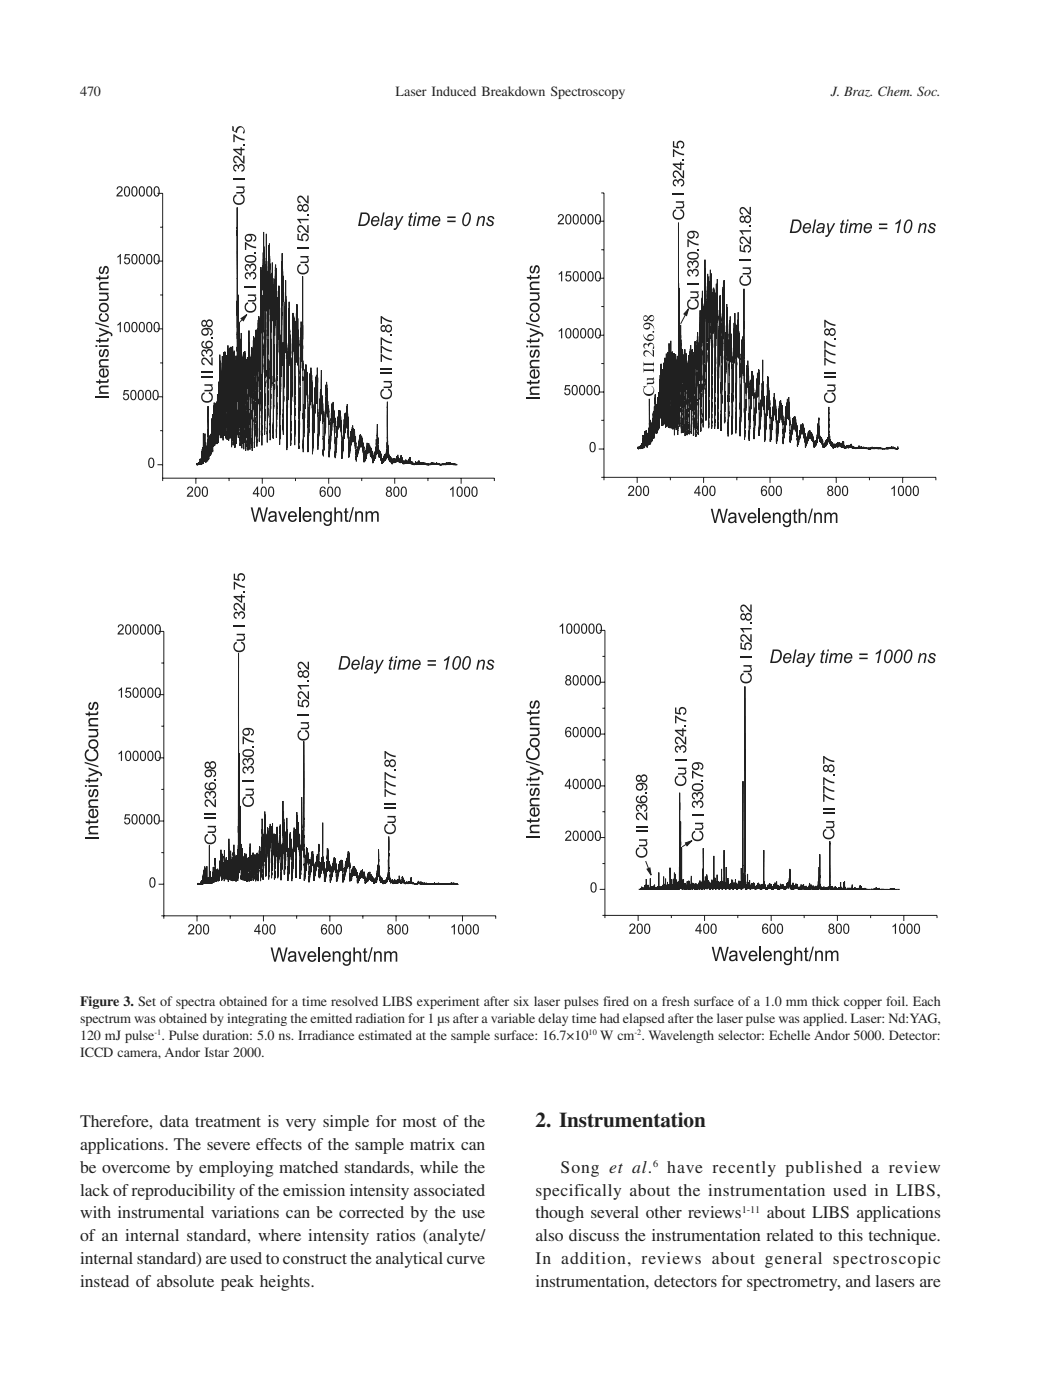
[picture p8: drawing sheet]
<svg xmlns="http://www.w3.org/2000/svg" width="210mm" height="280mm" viewBox="0 0 210 280" stroke-linecap="round" stroke-linejoin="round" font-family="sans-serif">
<defs><g id="words">
<text font-size="4.2" fill="#231f20" x="107" y="225.4">2. Instrumentation</text>
<g font-size="3.5" fill="#231f20">
<text x="16" y="225.4">Therefore, data treatment is very simple for most of the</text>
<text x="16" y="229.9">applications. The severe effects of the sample matrix can</text>
<text x="16" y="234.5">be overcome by employing matched standards, while the</text>
<text x="16" y="239.1">lack of reproducibility of the emission intensity associated</text>
<text x="107" y="239.1">specifically about the instrumentation used in LIBS,</text>
<text x="112" y="234.5">Song et al.</text>
<text x="133.3" y="234.5">have recently published a review</text>
<text x="16" y="243.7">with instrumental variations can be corrected by the use</text>
<text x="107" y="243.7">though several other reviews</text>
<text x="153.2" y="243.7">about LIBS applications</text>
<text x="16" y="248.3">of an internal standard, where intensity ratios (analyte/</text>
<text x="107" y="248.3">also discuss the instrumentation related to this technique.</text>
<text x="16" y="252.9">internal standard) are used to construct the analytical curve</text>
<text x="16" y="257.5">instead of absolute peak heights.</text>
<text x="107" y="252.9">In addition, reviews about general spectroscopic</text>
<text x="107" y="257.5">instrumentation, detectors for spectrometry, and lasers are</text>
</g>
<g font-size="2.8" fill="#231f20">
<text x="16" y="19.3">470</text>
<text x="79.1" y="19.3">Laser Induced Breakdown Spectroscopy</text>
<text x="166" y="19.3">J. Braz. Chem. Soc.</text>
<text x="16" y="201.3">Figure 3. Set of spectra obtained for a time resolved LIBS experiment after six laser pulses fired on a fresh surface of a 1.0 mm thick copper foil. Each</text>
<text x="16" y="204.6">spectrum was obtained by integrating the emitted radiation for 1 µs after a variable delay time had elapsed after the laser pulse was applied. Laser: Nd:YAG,</text>
<text x="16" y="208">120 mJ pulse . Pulse duration: 5.0 ns. Irradiance estimated at the sample surface: 16.7×10</text>
<text x="119.9" y="208">W cm . Wavelength selector: Echelle Andor 5000. Detector:</text>
<text x="16" y="211.4">ICCD camera, Andor Istar 2000.</text>
</g>
<g font-size="2" fill="#231f20">
<text x="130.5" y="233.3">6</text>
<text x="148.2" y="242.5">1-11</text>
</g>
<g font-size="1.7" fill="#231f20">
<text x="30.9" y="207.1">-1</text>
<text x="117.6" y="207.1">10</text>
<text x="126.8" y="207.1">-2</text>
</g>
</g></defs>
<g fill="none" stroke="#231f20" stroke-width=".2">
<path d="M31.5 38.7h1v57.5M31.5 52.2h1M32 59h.5M32 45.4h.5M31.5 79.4h1M31.5 65.8h1M32 72.6h.5M49.3 62.9l-1.4 1.5M31.5 92.9h1M32 86.1h.5M32.5 95.6h66.3v.6M39.1 95.6v1.1"/>
<path d="M39.3 92.9v-.3v.3l.1-.3v.3v-.3v.3l.1-.3v.3l.1-.3v.3v-.4l.1 .4v-.4v.4l.1-.3v.3v-.4l.1 .4v-.7l.1 .7v-1.1l.1 .9v-.6l.1 .8v-1.1l.1 1.1 .1-3 .1 2.9v-3.3l.1 3.3v-6.2v4.4l.1-2.2v2.8l.1-3.7v4.5v-3l.2 3v-5.7v4.2v-1.2v1.7l.1-1.8v1.8v-2.9v4l.1-3.4 .1 3v-.6v.8l.1-2.8 .1 2.7 .1-11 .1 10.8 .1-4.9 .1 4.2v-3.6l.1 2.4v-2v3l.2-4.3 .1 4 .1-7.2 .1 6.8v-7.5l.1 4.3v-2.2v4.4l.2-8.9 .1 8.7 .1-7.7 .1 6.9 .2-8.1v8.5l.2-10 .1 9.8 .1-12.3 .1 10.7v-2.2v.7l.1-14.6 .1 16.7 .2-13.4v4.7l.1-4.1v5.4v-3v.8v-.2v9.8l.1-16.4 .2 16.9 .1-17.6 .1 16.6 .1-16.8 .1 6.3v-4v3.9l.1-2.6v13.8l.1-16.6v4.9l.1-4.4v4.3v-3.9l.1 16 .1-18.9 .2 19 .1-18.5 .2 18.1 .2-18.3 .1 20 .2-20.2 .1 19.9 .2-19 .1 19.5 .3-18.5v17.6l.2-12.9v.7v-35l.1 33.6 .1-16.1v28v-1.2v1.8l.2-23.1 .2 24.6 .2-22.5 .1 23 .2-17.3 .1 1.3v-1.4v3.4l.1-5.2v19.5l.2-19.7 .2 6.8v-5.6v3.6v-2.2v17.3l.1-14.1v1.6l.1-1.9v2v-3v3v-5.8l.1 3.9v-4.3v4.3l.1-3.6 .1 17.9 .1-24 .2 10.9v-4.7v17.6l.2-18.3 .1 4.4 .1-6.6v3.5v-3.2l.1 20.5 .3-22.9v5.4v-5.2v3.3l.1-2.8v21.6l.3-23.2v4.9l.1-5.4 .1 23.4 .1-12.5v4l.2-16.8v8.9l.1-9.7 .1 25.2 .3-35 .2 11.9v-6.3v30.1l.4-42.7 .1 15.7v-5.7l.1 30.6 .3-40.2 .2 15.1v-5.1v31.7l.4-39.8 .2 13.2v-3.5v29.6l.2-29.2v6.6l.2-12.9 .2 11.7v-1.5v.3v24.7l.2-26.8 .1 6.2v-10.4v3.6l.1-4.4v4.9l.1-7.9 .1 11v-3.5v27.2l.3-27.5 .1 4.2v-6.1l.1 5.3v-6.2v7.6v-7.8l.2 31.8 .4-28.1v3.2v-1.6v.8v-10.9v6.9v-4.2l.1 3.7v-8l.1 9.7v-5.2l.1 4.2v-1.9v28.4v-1.8v2.8l.4-28.4 .1 4.7v-7.1l.1 15.7 .1-2.8v21l.5-28.4v6.5v-7.7v7.9v-4.6l.2 9.5v-1.2v17.1l.5-26.5v4.5l.1-3.9 .1 5.3v-5.2v4.8v-4.4l.1 6.3v-4.3v4.1v-2.9l.1 22.1 .1-23.6 .1 2.6v-3.8l.1 8.3v-7.4l-.1 .9 .1 4.6 .1-9.8 .1 9 .1-6.1v9.3l.1-7v7.2v-3.6v3l.1-1.2v18.4v-4.9v3.7l.3-11.1v3v-13.1v6.6l.1-5.4 .1 3.2v-7.5v5.8v-3.8v4.5l.1-3.2v4.7v-5.4l.1 5.5v-5v5l.1-17.2 .1 35.2 .3-12.4v3.8l.1-8v5.2l.1-6.1 .1 4.8v-4.3v4.1v-3.7l.2 5.1v-3.8v3.8v-2.9v3.2v-2.2l.1 13.4 .2-7.7 .1 2.3 .1-6.9v3.8v-3.7v2.9l.1-2.1v1.1v-5.5v4.8l.1-5.9v4.4l.1-3.4 .1 5.8v-3.8l.1 5.6v-3.2v11.9l.3-6.8v2.6l.1-6.1v2.8l.1-.4v-2.9v2.8l.1-5.4 .1 3.3v-5.1v3.9l.1-4.1v4v-4.3l.1 5.6 .1-5.8v4v-5.4l.1 16.4v-2.5v1.7l.2-5 .1 2v-2.3v2.2v-3.1v3.1l.1-6 .1 4.1 .1-6.2v3.8v-3.7l.1 2.8v-6.8l.1 8.7v-3.7l.1 4.1v-2.7v4.3l.1-4v3.2l.1-1.2v8.6l.4-9.3 .1 3.6 .2-9.2 .1 6.1v-4.8v4.8l.1-2.3 .1 4 .1-2.5 .1 9.8 .2-4.3v2.1v-2v1.8v-3.1l.1 2.4 .1-5.8 .1 3.5v-5.4v3.5l.1-2.7 .1 2.5v-1.4v.6v-2.4v2.6l.1-3v2.9v.5v-2.8l.2 4.5v-3.2l.1 4.3v-3l-.1 2.7 .2 5.3 .1-4.1 .1 2v-2.2l.1 1.6v-3.3v1.7v-2l.1 2.2v-3.3v1.9l.1-1.9v1.7l.1-2.6v2v-2v1.5l.1-2.8 .1 2.9v-1.7v2.2l.1-3.3 .1 3.4v-2.7v2.8v-3.4l.2 5v-2.2l.1 6.8 .2-3.1v1v-1.6l.1 1.5 .1-3.5v1.5v-1v1.1v-1.5l.1 1.6v-3.9v2.8l.1-4 .1 3.9v-3.3v1.5v-1.8l.1 2.8v-2.6v1.9l.1-2v2.4v-3.1l.1 2.9 .1-4.5 .2 6.9v-2.7v1.3l.1-.3v5.5l.1-2.4 .1 1.6v-2.1l.1 1.6v-2.9v2.4l.1-3.5 .1 2.4 .1-2.6v1.7l.1-2.3v2.5l.1-2.8v3.3l.1-2.8 .1 2.3v-2.1v2.5l.1-2v2.3v-2.3l.2 3.5v-2.5l.2 5v-1.6v1.1l.2-2v1.2l.1-1.6v1.5v-1.5l.1 1.2 .1-2.3v1.8v-1.8l.1 1.5v-2l.1 1.8v-2.5l.1 1.9v-2.2v2.2l.1-1.4v1.8l.1-2.3v2v-1.5v1.7l.1-2v2.1l.1-1.4v1.6v-1.6l.1 2.1 .1-1.6v2.5l.1-1.7v3.2l.1-1.7 .1 1.5v-2l.1 1.7 .1-1.6v1.4l.1-2.2 .1 1.5 .1-2.5v1.9v-1.6l.1 1.8v-1.7l.1 1.1v-1.1v1.3l.1-1.6v1.9v-1.7v1.7l.1-1.6v1.6l.1-1.5 .1 2 .1-1.5v1.7v-1.7l.1 1.7v-1.2v1.1l.1-1v1.3l.1-.7v.8v-.8v1.8l.2-.8v.8l.1-1.4v1v-.8l.1 .6v-1.4v1.4l.1-1.2v.9v-1.3v1.4l.1-1.5 .1 1.2v-2.2l.1 1.7v-3.2l.1 2.3v-1.2l.1 1v-5.1l.2 6v-1.1l.1 1.3v-1v1.5l.2-1v1l.1-.9v.9v-1.2v1.2l.1 .3v-.5v.7v-1.3l.2 2.1 .1-1.2v1l.1-.8 .1 .7 .1-1 .1 .7v-1v.9v-1.2l.1 1.2 .1-.9 .1 .8v-.8v.6v-1l.1 1 .1-2 .1 .7v-10.2l.1 11.2 .1-.4v.5v-1.1v1.5l.1-1.2v1.2v-1l.1 1v-1l.1 1.3v-1l.1 1.1v-1.2l.1 1.3 .1-1 .1 1.3 .1-.5v.5v-.6l.1 .4v-.8l.1 .7v-.9l.1 .9v-.8v.9l.1-1v.9v-.7l.1 .7 .1-.7v.6v-.6l.1 .7 .1-.8 .1 .7v-1.1v.9l.1-.9 .1 1v-1.3l.1 1.4 .1-.7 .1 .9v-.8v.7l.1-.5 .1 .5v-.5v.6v-.9l.1 .7v-1.4l.1 1.5 .1-1.1 .1 1.2 .1-.5v.5l.1-.4v.6v-.5v.5v-.5v.4l.1-.2v.3v-.4l.1 .3v-.6v.7v-.5v.5l.1-.4 .1 .3v-.4l.1 .5v-.9l.1 .8v-.6l.1 .6v-.7v.7l.1-.4v.3l.1-.4 .1 .4v-.4v.4l.1-.7v.7v-.8l.1 .8 .1-1.2 .1 1.3v-.4l.1 .4v-.5v.6l.1-.3v.3v-.3l.1 .2v-.4v.4v-.4l.1 .5v-.3v.3l.1-.3v.3l.1-.1v.2v-.3l.1 .3v-.2v.2l.2-.2 .1 .2v-.4v.4v-.6l.1 .6 .1-.4v.4l.1-.4 .1 .3v-.3v.2l.1-.3v.5l.2-.6v.5v-.5v.5v-.7v.7l.1-.5v.5l.1-.3 .1 .4v-.3v.3l.1-.4 .1 .3v-.3l.1 .4v-.4v.3v-.2l.1 .2v-.4l.1 .5 .1-.3v.3l.1-.3v.2v-.3v.4v-.2l.2 .2v-.3v.3l.1-.3v.3l.1-.2 .1 .2v-.3v.3l.1-.1 .1 .1 .1-.2v.2v-.1v.1h.2v-.2v.2v-.1l.1 .1v-.1v.1l.1-.1 .1 .1v-.3l.1 .3v-.3v.3l.1-.2 .1 .2v-.5v.5l.1-.3 .1 .3v-.4l.1 .4 .1-.4v.4l.2-.3v.2v-.2l.1 .3v-.3l.1 .3 .1-.3v.3v-.4v.4l.1-.3v.3l.1-.2 .1 .2v-.3l.1 .3v-.2l.1 .2 .1-.2v.2l.1-.2v.2h.2v-.1v.1l.1-.1v.1l.1-.1v.1v-.1l.1 .1 .1-.2v.2v-.2l.1 .2v-.2v.2l.1-.1 .1 .1 .1-.1v.1v-.2v.2h.2l.1-.4v.4l.1-.3v.2v-.3v.4v-.3v.3l.2-.3v.3v-.3l.1 .3v-.4l.2 .4v-.4v.4l.1-.4 .1 .4v-.4l.1 .4v-.3v.3l.1-.2 .1 .2v-.2v.2v-.2v.2l.1-.2v.2l.1-.3 .1 .3v-.2v.2v-.2l.1 .2 .1-.1 .1 .1v-.2v.2v-.1v.1l.2-.1v.1h.2M45.8 95.6v.6M52.4 95.6v1.1M59 95.6v.6M65.7 95.6v1.1M72.3 95.6v.6M78.9 95.6v1.1M85.5 95.6v.6M92.1 95.6v1.1"/>
</g>
<path d="M48.2 63.7l1.1-.8-.7 1.3z" fill-rule="evenodd" fill="#231f20" stroke="#231f20" stroke-width=".2"/>
<g fill="#231f20">
<path d="M37.6 97.5a.65 .65 0 0 1 .9 .1 .65 .65 0 0 1-.3 1l-.5 .5h.9v.3h-1.3l.2-.5a1.25 1.25 0 0 0 .7-1.3l-.4-.1-.2 .4h-.2z"/>
<path d="M89.9 97.8l.7-.5v2.1h-.2v-1.6l-.5 .3z"/>
<path d="M24.8 78h.9v.2h-.7l-.1 .6a.64 .64 0 0 1 .9 .3 .64 .64 0 0 1-.4 .9 .64 .64 0 0 1-.9-.5h.3a.42 .42 0 0 0 .6 .3 .42 .42 0 0 0 .1-.6l-.3-.3-.6 .2z"/>
<path d="M23.5 64.9l.7-.5v2h-.3v-1.6l-.4 .3z"/>
<path d="M23.5 51.3l.7-.5v2h-.3v-1.6l-.4 .3z"/>
<path d="M25 50.8h.9v.3h-.7l-.1 .5a.64 .64 0 0 1 .9 .3 .64 .64 0 0 1-.4 .9 .64 .64 0 0 1-.8-.5h.2a.42 .42 0 0 0 .6 .3 .42 .42 0 0 0 .1-.6l-.3-.3-.6 .2z"/>
<path d="M23.5 37.4a.65 .65 0 0 1 1 .2 .65 .65 0 0 1-.4 .9l-.5 .6h.9v.2h-1.3l.2-.5a1.25 1.25 0 0 0 .8-1.2l-.4-.1-.3 .4-.2-.1z"/>
<path d="M76.3 77.9l.4-.2v.4a.81 .81 0 0 0-.3 1.1 .81 .81 0 0 0 1.1 .3 .74 .74 0 0 0 .6-.7 .74 .74 0 0 0-.6-.8l.1-.3a1.15 1.15 0 0 1 .6 1.5 1.15 1.15 0 0 1-1.4 .7 1.15 1.15 0 0 1-.8-1.4z"/>
<path d="M76.7 76.2h1.6v.3h-.2a.62 .62 0 0 1 .2 .7 .62 .62 0 0 1-.6 .4h-1v-.3h.9a.43 .43 0 0 0 .5-.4 .43 .43 0 0 0-.6-.4h-.8z"/>
<path d="M39.1 97.4a.7 .7 0 0 1 .8 .1 .7 .7 0 0 1 .2 .8 .73 .73 0 0 1-.2 .8 .73 .73 0 0 1-.8 .2 1.65 1.65 0 0 1 0-1.9zM39.2 97.7a1.19 1.19 0 0 0 .3 1.5 1.1 1.1 0 0 0 0-1.7z"/>
<path d="M40.6 97.4a.7 .7 0 0 1 .8 .1 .7 .7 0 0 1 .2 .8 .73 .73 0 0 1-.2 .8 .73 .73 0 0 1-.8 .2 1.65 1.65 0 0 1 0-1.9zM40.7 97.7a1.19 1.19 0 0 0 .2 1.5 1.1 1.1 0 0 0 0-1.7z"/>
<path d="M51.4 97.3h.2v1.3h.2v.3h-.2v.5h-.3v-.5h-.8v-.3zM51.3 97.7l-.6 .9h.6z"/>
<path d="M52.3 97.4a.7 .7 0 0 1 .9 .1 .7 .7 0 0 1 .1 .8 .73 .73 0 0 1-.1 .8 .73 .73 0 0 1-.8 .2 1.65 1.65 0 0 1-.1-1.9zM52.4 97.7a1.19 1.19 0 0 0 .3 1.5 1.1 1.1 0 0 0 0-1.7z"/>
<path d="M53.8 97.4a.7 .7 0 0 1 .8 .1 .7 .7 0 0 1 .2 .8 .73 .73 0 0 1-.2 .8 .73 .73 0 0 1-.7 .2 1.65 1.65 0 0 1-.1-1.9zM53.9 97.7a1.19 1.19 0 0 0 .3 1.5 1.1 1.1 0 0 0 0-1.7z"/>
<path d="M64.1 97.5l.4-.2a.52 .52 0 0 1 .6 .5h-.3a.4 .4 0 0 0-.5-.3 .4 .4 0 0 0-.2 .6v.2a.64 .64 0 0 1 1.1 .3 .64 .64 0 0 1-.9 .8 1.32 1.32 0 0 1-.2-1.9zM64.2 98.4a.45 .45 0 0 0 0 .6 .45 .45 0 0 0 .6 0 .45 .45 0 0 0 0-.6l-.3-.2z"/>
<path d="M65.6 97.4a.7 .7 0 0 1 .8 .1 .7 .7 0 0 1 .2 .8 .73 .73 0 0 1-.2 .8 .73 .73 0 0 1-.8 .2 1.65 1.65 0 0 1 0-1.9zM65.7 97.7a1.19 1.19 0 0 0 .3 1.5 1.1 1.1 0 0 0 0-1.7z"/>
<path d="M67.1 97.4a.7 .7 0 0 1 .8 .1 .7 .7 0 0 1 .2 .8 .73 .73 0 0 1-.2 .8 .73 .73 0 0 1-.8 .2 1.65 1.65 0 0 1 0-1.9zM67.2 97.7a1.18 1.18 0 0 0 .2 1.5 1.1 1.1 0 0 0 0-1.7z"/>
<path d="M77.3 97.5a.52 .52 0 0 1 .8 0 .52 .52 0 0 1-.1 .7 .6 .6 0 0 1 .2 1 .6 .6 0 0 1-.9 0 .6 .6 0 0 1 .2-1l-.3-.2zM77.4 97.8a.32 .32 0 0 0 .6 0 .32 .32 0 0 0-.6 0zM77.3 98.8a.4 .4 0 0 0 .8 0 .4 .4 0 0 0-.8 0z"/>
<path d="M78.9 97.4a.7 .7 0 0 1 .8 .1 .7 .7 0 0 1 .1 .8 .73 .73 0 0 1-.1 .8 .73 .73 0 0 1-.8 .2 1.65 1.65 0 0 1 0-1.9zM78.9 97.7a1.19 1.19 0 0 0 .3 1.5 1.1 1.1 0 0 0 0-1.7z"/>
<path d="M80.3 97.4a.7 .7 0 0 1 .9 .1 .7 .7 0 0 1 .1 .8 .73 .73 0 0 1-.2 .8 .73 .73 0 0 1-.7 .2 1.65 1.65 0 0 1-.1-1.9zM80.4 97.7a1.19 1.19 0 0 0 .3 1.5 1.1 1.1 0 0 0 0-1.7z"/>
<path d="M91.5 97.4a.7 .7 0 0 1 .8 .1 .7 .7 0 0 1 .2 .8 .73 .73 0 0 1-.2 .8 .73 .73 0 0 1-.8 .2 1.65 1.65 0 0 1 0-1.9zM91.6 97.7a1.19 1.19 0 0 0 .3 1.5 1.1 1.1 0 0 0-.1-1.7z"/>
<path d="M93 97.4a.7 .7 0 0 1 .8 .1 .7 .7 0 0 1 .2 .8 .73 .73 0 0 1-.2 .8 .73 .73 0 0 1-.8 .2 1.65 1.65 0 0 1 0-1.9zM93.1 97.7a1.19 1.19 0 0 0 .2 1.5 1.1 1.1 0 0 0 0-1.7z"/>
<path d="M94.5 97.4a.7 .7 0 0 1 .8 .1 .7 .7 0 0 1 .1 .8 .73 .73 0 0 1-.1 .8 .73 .73 0 0 1-.8 .2 1.65 1.65 0 0 1 0-1.9zM94.6 97.7a1.19 1.19 0 0 0 .2 1.5 1.1 1.1 0 0 0 0-1.7z"/>
<path d="M29.9 91.6a.7 .7 0 0 1 .8 .1 .7 .7 0 0 1 .1 .9 .73 .73 0 0 1-.1 .7 .73 .73 0 0 1-.8 .2 1.65 1.65 0 0 1 0-1.9zM30 91.9a1.18 1.18 0 0 0 .2 1.5 1.1 1.1 0 0 0 0-1.7z"/>
<path d="M26.3 78.1a.7 .7 0 0 1 .8 .1 .7 .7 0 0 1 .2 .8 .73 .73 0 0 1-.2 .8 .73 .73 0 0 1-.8 .2 1.65 1.65 0 0 1 0-1.9zM26.4 78.3a1.18 1.18 0 0 0 .3 1.5 1.1 1.1 0 0 0-.1-1.6z"/>
<path d="M27.8 78.1a.7 .7 0 0 1 .8 .1 .7 .7 0 0 1 .2 .8 .73 .73 0 0 1-.2 .8 .73 .73 0 0 1-.8 .2 1.65 1.65 0 0 1 0-1.9zM27.9 78.3a1.19 1.19 0 0 0 .2 1.5 1.1 1.1 0 0 0 0-1.6z"/>
<path d="M29.3 78.1a.7 .7 0 0 1 .8 .1 .7 .7 0 0 1 .1 .8 .73 .73 0 0 1-.1 .8 .73 .73 0 0 1-.8 .2 1.65 1.65 0 0 1 0-1.9zM29.4 78.3a1.19 1.19 0 0 0 .2 1.5 1.1 1.1 0 0 0 0-1.6z"/>
<path d="M30.7 78.1a.7 .7 0 0 1 .9 .1 .7 .7 0 0 1 .1 .8 .73 .73 0 0 1-.1 .8 .73 .73 0 0 1-.8 .2 1.65 1.65 0 0 1-.1-1.9zM30.8 78.3a1.19 1.19 0 0 0 .3 1.5 1.1 1.1 0 0 0 0-1.6z"/>
<path d="M25 64.5a.7 .7 0 0 1 .9 .1 .7 .7 0 0 1 .1 .8 .73 .73 0 0 1-.2 .8 .73 .73 0 0 1-.7 .2 1.65 1.65 0 0 1-.1-1.9zM25.1 64.7a1.18 1.18 0 0 0 .3 1.6 1.1 1.1 0 0 0 0-1.7z"/>
<path d="M26.5 64.5a.7 .7 0 0 1 .8 .1 .7 .7 0 0 1 .2 .8 .73 .73 0 0 1-.2 .8 .73 .73 0 0 1-.8 .2 1.65 1.65 0 0 1 0-1.9zM26.6 64.7a1.18 1.18 0 0 0 .3 1.6 1.1 1.1 0 0 0 0-1.7z"/>
<path d="M28 64.5a.7 .7 0 0 1 .8 .1 .7 .7 0 0 1 .2 .8 .73 .73 0 0 1-.2 .8 .73 .73 0 0 1-.8 .2 1.65 1.65 0 0 1 0-1.9zM28.1 64.7a1.18 1.18 0 0 0 .2 1.6 1.1 1.1 0 0 0 0-1.7z"/>
<path d="M29.5 64.5a.7 .7 0 0 1 .8 .1 .7 .7 0 0 1 .1 .8 .73 .73 0 0 1-.1 .8 .73 .73 0 0 1-.8 .2 1.65 1.65 0 0 1 0-1.9zM29.6 64.7a1.19 1.19 0 0 0 .2 1.6 1.1 1.1 0 0 0 0-1.7z"/>
<path d="M31 64.5a.7 .7 0 0 1 .8 .1 .7 .7 0 0 1 .1 .8 .73 .73 0 0 1-.1 .8 .73 .73 0 0 1-.8 .2 1.65 1.65 0 0 1 0-1.9zM31 64.7a1.18 1.18 0 0 0 .3 1.6 1.1 1.1 0 0 0 0-1.7z"/>
<path d="M26.5 50.9a.7 .7 0 0 1 .8 .1 .7 .7 0 0 1 .2 .8 .73 .73 0 0 1-.2 .8 .73 .73 0 0 1-.8 .2 1.65 1.65 0 0 1 0-1.9zM26.6 51.1a1.19 1.19 0 0 0 .3 1.6 1.1 1.1 0 0 0 0-1.7z"/>
<path d="M28 50.9a.7 .7 0 0 1 .8 .1 .7 .7 0 0 1 .2 .8 .73 .73 0 0 1-.2 .8 .73 .73 0 0 1-.8 .2 1.65 1.65 0 0 1 0-1.9zM28.1 51.1a1.19 1.19 0 0 0 .2 1.6 1.1 1.1 0 0 0 0-1.7z"/>
<path d="M29.5 50.9a.7 .7 0 0 1 .8 .1 .7 .7 0 0 1 .1 .8 .73 .73 0 0 1-.1 .8 .73 .73 0 0 1-.8 .2 1.65 1.65 0 0 1 0-1.9zM29.6 51.1a1.19 1.19 0 0 0 .2 1.6 1.1 1.1 0 0 0 0-1.7z"/>
<path d="M31 50.9a.7 .7 0 0 1 .8 .1 .7 .7 0 0 1 .1 .8 .73 .73 0 0 1-.1 .8 .73 .73 0 0 1-.8 .2 1.65 1.65 0 0 1 0-1.9zM31 51.1a1.19 1.19 0 0 0 .3 1.6 1.1 1.1 0 0 0 0-1.7z"/>
<path d="M25 37.4a.7 .7 0 0 1 .9 .1 .7 .7 0 0 1 .1 .8 .73 .73 0 0 1-.2 .8 .73 .73 0 0 1-.7 .1 1.65 1.65 0 0 1-.1-1.8zM25.1 37.6a1.18 1.18 0 0 0 .3 1.5 1.1 1.1 0 0 0 0-1.7z"/>
<path d="M26.5 37.4a.7 .7 0 0 1 .8 .1 .7 .7 0 0 1 .2 .8 .73 .73 0 0 1-.2 .8 .73 .73 0 0 1-.8 .1 1.65 1.65 0 0 1 0-1.8zM26.6 37.6a1.18 1.18 0 0 0 .3 1.5 1.1 1.1 0 0 0 0-1.7z"/>
<path d="M28 37.4a.7 .7 0 0 1 .8 .1 .7 .7 0 0 1 .2 .8 .73 .73 0 0 1-.2 .8 .73 .73 0 0 1-.8 .1 1.65 1.65 0 0 1 0-1.8zM28.1 37.6a1.18 1.18 0 0 0 .2 1.5 1.1 1.1 0 0 0 0-1.7z"/>
<path d="M29.5 37.4a.7 .7 0 0 1 .8 .1 .7 .7 0 0 1 .1 .8 .73 .73 0 0 1-.1 .8 .73 .73 0 0 1-.8 .1 1.65 1.65 0 0 1 0-1.8zM29.6 37.6a1.19 1.19 0 0 0 .2 1.5 1.1 1.1 0 0 0 0-1.7z"/>
<path d="M31 37.4a.7 .7 0 0 1 .8 .1 .7 .7 0 0 1 .1 .8 .73 .73 0 0 1-.1 .8 .73 .73 0 0 1-.8 .1 1.65 1.65 0 0 1 0-1.8zM31 37.6a1.18 1.18 0 0 0 .3 1.5 1.1 1.1 0 0 0 0-1.7z"/>
</g>
<path d="M76 74.6h2.3M76 73.8h2.3" fill="none" stroke="#231f20" stroke-width=".32"/>
<g fill="#231f20">
<path d="M76.1 70.8l.3 .2a3.4 3.4 0 0 0 1.9 .7v.3l-.7-.1-1.3-.7v1.2h-.2z"/>
<path d="M76.1 69.1l.3 .2a3.4 3.4 0 0 0 1.9 .7v.3l-.7-.1-1.3-.7v1.2h-.2z"/>
<path d="M76.1 67.5l.3 .1a3.4 3.4 0 0 0 1.9 .8v.3l-.7-.1-1.3-.8v1.2h-.2z"/>
<path d="M78 66.9h.3v.3h-.3z"/>
<path d="M76.1 63.2l.3 .2a3.4 3.4 0 0 0 1.9 .7v.3l-.7-.1-1.3-.7v1.2h-.2z"/>
<path d="M59.7 53l.3-.2 .1 .3a.81 .81 0 0 0-.4 1.1 .81 .81 0 0 0 1.2 .3 .74 .74 0 0 0 .6-.7 .74 .74 0 0 0-.6-.7v-.3a1.15 1.15 0 0 1 .7 1.4 1.15 1.15 0 0 1-1.4 .7 1.15 1.15 0 0 1-.8-1.4z"/>
<path d="M60 51.2h1.7v.3h-.3a.62 .62 0 0 1 .3 .7 .62 .62 0 0 1-.7 .4h-1v-.3h.9a.43 .43 0 0 0 .6-.4 .43 .43 0 0 0-.6-.4h-.9z"/>
<path d="M76.2 65.2l.6-.2 .3 .4a.71 .71 0 0 1 1-.3 .71 .71 0 0 1 .1 1 .62 .62 0 0 1-.6 .4 .62 .62 0 0 1-.5-.5 .6 .6 0 0 1-.9 .2 .6 .6 0 0 1-.1-.9zM76.2 65.7a.4 .4 0 0 0 .8 0 .4 .4 0 0 0-.8 0zM77.1 65.7a.5 .5 0 0 0 1 0 .5 .5 0 0 0-1 0z"/>
</g>
<path d="M59.4 49.6h2.3" fill="none" stroke="#231f20" stroke-width=".32"/>
<g fill="#231f20">
<path d="M59.4 46.8h.3v1l.6 .1a.8 .8 0 0 1 .4-1.2 .8 .8 0 0 1 1.1 .6 .8 .8 0 0 1-.7 1l-.1-.3a.52 .52 0 0 0 .3-.8 .52 .52 0 0 0-.8-.1 .52 .52 0 0 0 .1 .8v.3l-1.2-.2z"/>
<path d="M59.6 45.2a.9 .9 0 0 1 1.4 .5l.4 .5v-1.2h.3v1.6l-.6-.3a1.53 1.53 0 0 0-1.2-.9l-.3 .4a.43 .43 0 0 0 .5 .5l-.1 .3a.8 .8 0 0 1-.4-1.4z"/>
<path d="M59.4 43.8h2.3v.3h-1.8l.3 .6h-.2l-.6-.7z"/>
<path d="M61.4 42.7h.3v.4h-.3z"/>
<path d="M59.6 39.3a.9 .9 0 0 1 1.4 .5l.4 .5v-1.2h.3v1.6l-.6-.3a1.53 1.53 0 0 0-1.2-.9l-.3 .4a.43 .43 0 0 0 .5 .5l-.1 .3a.8 .8 0 0 1-.4-1.4z"/>
<path d="M46.9 39.1l.3-.2 .1 .3a.81 .81 0 0 0-.4 1.1 .81 .81 0 0 0 1.2 .3 .74 .74 0 0 0 .5-.7 .74 .74 0 0 0-.5-.7v-.4a1.15 1.15 0 0 1 .7 1.5 1.15 1.15 0 0 1-1.5 .7 1.15 1.15 0 0 1-.7-1.4z"/>
<path d="M47.2 37.3h1.7v.2h-.3a.62 .62 0 0 1 .3 .8 .62 .62 0 0 1-.7 .4h-1v-.3h.9a.43 .43 0 0 0 .6-.4 .43 .43 0 0 0-.6-.4h-.9z"/>
<path d="M59.6 41.1l.5-.2 .3 .3a.71 .71 0 0 1 1.1-.3 .71 .71 0 0 1 .1 1.1 .62 .62 0 0 1-.6 .4 .62 .62 0 0 1-.6-.5 .6 .6 0 0 1-.8 .2 .6 .6 0 0 1-.1-.9zM59.6 41.6a.38 .38 0 0 0 .7 0 .38 .38 0 0 0-.7 0zM60.5 41.6a.5 .5 0 0 0 1 0 .5 .5 0 0 0-1 0z"/>
</g>
<path d="M46.6 35.8h2.3" fill="none" stroke="#231f20" stroke-width=".32"/>
<g fill="#231f20">
<path d="M46.8 33.1l.5-.2 .3 .3a.71 .71 0 0 1 1-.3 .71 .71 0 0 1 .2 1.1l-.5 .4-.1-.3a.48 .48 0 0 0 .5-.6 .48 .48 0 0 0-.6-.4 .48 .48 0 0 0-.3 .7l-.3-.1a.42 .42 0 0 0-.3-.5 .42 .42 0 0 0-.5 .4 .42 .42 0 0 0 .5 .4v.3a.75 .75 0 0 1-.4-1.2z"/>
<path d="M46.8 31.3a.9 .9 0 0 1 1.4 .6l.4 .4v-1.2h.3v1.6l-.6-.3a1.53 1.53 0 0 0-1.2-.9l-.3 .4a.43 .43 0 0 0 .5 .5l-.1 .3a.8 .8 0 0 1-.4-1.4z"/>
<path d="M48.5 28.8h.4v.4h-.4z"/>
<path d="M46.6 26.9l.4 .1a3.4 3.4 0 0 0 1.9 .8v.3l-.7-.1-1.3-.8v1.2h-.3z"/>
<path d="M46.4 25.2l.3 .1v.8l.3 .2a.92 .92 0 0 1 1.2-1 .92 .92 0 0 1 .5 1.4l-.2-.1a.64 .64 0 0 0-.1-1.1 .64 .64 0 0 0-.9 .5l-.1 .6-1-.5z"/>
<path d="M40.5 78.6l.3-.1 .1 .3a.81 .81 0 0 0-.3 1.1 .81 .81 0 0 0 1.1 .3 .74 .74 0 0 0 .6-.7 .74 .74 0 0 0-.6-.8l.1-.3a1.15 1.15 0 0 1 .6 1.5 1.15 1.15 0 0 1-1.4 .7 1.15 1.15 0 0 1-.8-1.4z"/>
<path d="M40.9 76.9h1.6v.2h-.2a.62 .62 0 0 1 .2 .7 .62 .62 0 0 1-.6 .5h-1v-.3h.9a.43 .43 0 0 0 .5-.5 .43 .43 0 0 0-.6-.4h-.8z"/>
<path d="M46.6 29.8h1.5v-.4h.2v.4h.6v.3h-.6v1h-.2l-1.5-1.1zM47 30.1l1.1 .7v-.7z"/>
</g>
<path d="M40.2 75.3h2.3M40.2 74.5h2.3" fill="none" stroke="#231f20" stroke-width=".32"/>
<g fill="#231f20">
<path d="M40.4 71.7a.9 .9 0 0 1 1.4 .5l.4 .5v-1.2h.3v1.6l-.6-.3a1.53 1.53 0 0 0-1.2-1l-.3 .5a.43 .43 0 0 0 .5 .4v.3a.8 .8 0 0 1-.5-1.3z"/>
<path d="M40.4 70.1l.5-.2 .4 .3a.71 .71 0 0 1 1-.3 .71 .71 0 0 1 .2 1.1l-.6 .4v-.3a.48 .48 0 0 0 .4-.6 .48 .48 0 0 0-.6-.4 .48 .48 0 0 0-.3 .7l-.2-.1a.42 .42 0 0 0-.4-.5 .42 .42 0 0 0-.4 .4 .42 .42 0 0 0 .5 .4l-.1 .3a.75 .75 0 0 1-.4-1.2z"/>
<path d="M42.2 67.5h.3v.4h-.3z"/>
<path d="M49.2 60.6l.3-.2 .1 .4a.81 .81 0 0 0-.4 1.1 .81 .81 0 0 0 1.2 .3 .74 .74 0 0 0 .6-.8 .74 .74 0 0 0-.6-.7l.1-.3a1.15 1.15 0 0 1 .6 1.5 1.15 1.15 0 0 1-1.4 .7 1.15 1.15 0 0 1-.8-1.4z"/>
<path d="M49.5 58.9h1.7v.2h-.3a.62 .62 0 0 1 .3 .8 .62 .62 0 0 1-.7 .4h-1v-.3h.9a.43 .43 0 0 0 .6-.4 .43 .43 0 0 0-.6-.4h-.9z"/>
<path d="M40.4 68.4l.4-.2v.3a.5 .5 0 0 0-.3 .6 .5 .5 0 0 0 .6 .3h.2a.77 .77 0 0 1 .1-1.1 .77 .77 0 0 1 1.2 .3 .77 .77 0 0 1-.5 1 1.25 1.25 0 0 1-1.9-.7zM41.3 68.9a.51 .51 0 0 0 1 0 .51 .51 0 0 0-1 0z"/>
<path d="M40.4 65.8a1.28 1.28 0 0 1 2.1 .6l-.2 .6-.3 .1-.1-.3a.54 .54 0 0 0 .3-.7 .54 .54 0 0 0-.7-.2h-.1a.75 .75 0 0 1 0 1 .75 .75 0 0 1-1 0 .75 .75 0 0 1 0-1.1zM40.5 66.4a.5 .5 0 0 0 1 0 .5 .5 0 0 0-1 0z"/>
<path d="M40.4 64.2l.6-.2 .3 .3a.71 .71 0 0 1 1-.3 .71 .71 0 0 1 .1 1.1 .62 .62 0 0 1-.6 .4 .62 .62 0 0 1-.5-.5 .6 .6 0 0 1-.9 .2 .6 .6 0 0 1-.1-.9zM40.4 64.7a.4 .4 0 0 0 .8 0 .4 .4 0 0 0-.8 0zM41.3 64.7a.5 .5 0 0 0 1 0 .5 .5 0 0 0-1 0z"/>
</g>
<path d="M48.9 57.3h2.3" fill="none" stroke="#231f20" stroke-width=".32"/>
<g fill="#231f20">
<path d="M49.1 54.6l.5-.1 .3 .3a.7 .7 0 0 1 1.1-.3 .7 .7 0 0 1 .1 1l-.5 .4-.1-.3a.48 .48 0 0 0 .5-.5 .48 .48 0 0 0-.6-.4 .48 .48 0 0 0-.3 .6h-.2a.42 .42 0 0 0-.4-.5 .42 .42 0 0 0-.5 .4 .42 .42 0 0 0 .5 .4v.3a.75 .75 0 0 1-.4-1.3z"/>
<path d="M49.1 53l.5-.2 .3 .3a.71 .71 0 0 1 1.1-.3 .71 .71 0 0 1 .1 1.1l-.5 .4-.1-.3a.48 .48 0 0 0 .5-.6 .48 .48 0 0 0-.6-.4 .48 .48 0 0 0-.3 .7l-.2-.1a.42 .42 0 0 0-.4-.5 .42 .42 0 0 0-.5 .4 .42 .42 0 0 0 .5 .4v.3a.75 .75 0 0 1-.4-1.2z"/>
<path d="M50.9 50.4h.3v.3h-.3z"/>
<path d="M48.9 48.4l.4 .2a3.4 3.4 0 0 0 1.9 .7v.4l-.7-.2-1.3-.7v1.2h-.3z"/>
<path d="M49.1 51.3a1.44 1.44 0 0 1 2.1 .3v.2a1.12 1.12 0 0 1-1.6 .7 .75 .75 0 0 1-.5-1.2zM49.3 51.4a.46 .46 0 0 0-.1 .6 .46 .46 0 0 0 .5 .3h.7a.48 .48 0 0 0 .6-.5 .48 .48 0 0 0-.6-.5z"/>
<path d="M49.1 47a1.28 1.28 0 0 1 2.1 .6l-.2 .6-.3 .1-.1-.3a.54 .54 0 0 0 .3-.7 .54 .54 0 0 0-.7-.2h-.1a.75 .75 0 0 1 0 1 .75 .75 0 0 1-1.1 0 .75 .75 0 0 1 .1-1.1zM49.1 47.6a.5 .5 0 0 0 1 0 .5 .5 0 0 0-1 0z"/>
</g>
<path d="M19.1 79.5h2.6" fill="none" stroke="#231f20" stroke-width=".37"/>
<g fill="#231f20">
<path d="M20 77.2l1.7-.1v.4h-1.2a.5 .5 0 0 0-.5 .5 .5 .5 0 0 0 .7 .4h1v.4h-1.9v-.3h.3l-.3-.7z"/>
<path d="M19.1 76.2h.7v-.3h.2v.3h1.3l.1-.3 .3-.1a.5 .5 0 0 1 0 .6 .5 .5 0 0 1-.6 .2h-1.1v.2h-.2v-.2h-.5z"/>
<path d="M20 72l1.7-.2v.4h-1.2a.5 .5 0 0 0-.5 .5 .5 .5 0 0 0 .7 .4h1v.4h-1.9v-.3h.3l-.3-.7z"/>
<path d="M20 70l.3-.1v.3a.4 .4 0 0 0-.3 .4 .4 .4 0 0 0 .4 .4l.1-.2a.85 .85 0 0 1 .8-1 .93 .93 0 0 1 .4 .9 .93 .93 0 0 1-.6 .8v-.4a.45 .45 0 0 0 .5-.5 .45 .45 0 0 0-.6-.4v.2a.88 .88 0 0 1-.8 1 .9 .9 0 0 1-.2-1.4z"/>
<path d="M19.1 68h.7v-.4h.2v.4h1.2a.23 .23 0 0 0 .2-.1 .23 .23 0 0 0 0-.3h.3a.5 .5 0 0 1 0 .6 .5 .5 0 0 1-.6 .1h-1.1v.3h-.2v-.3h-.5z"/>
<path d="M19.8 65.5l1.9 .8a.74 .74 0 0 1 .7 .9l-.3 .1a.45 .45 0 0 0-.4-.7l-1.9 .8v-.4l1.5-.5-1.5-.6z"/>
<path d="M19 64.4l2.7 .8v.3l-2.7-.8z"/>
<path d="M20 62.8l.4-.2v.4a.55 .55 0 0 0-.3 .7 .55 .55 0 0 0 .6 .3 .56 .56 0 0 0 .8-.4 .56 .56 0 0 0-.5-.7v-.3a.96 .96 0 0 1 .6 1.1 .96 .96 0 0 1-1 .7 .96 .96 0 0 1-.8-1z"/>
<path d="M19.8 58.5h1.9v.3h-.3a.72 .72 0 0 1 .3 .9 .72 .72 0 0 1-.7 .5h-1.2v-.4h1.1a.5 .5 0 0 0 .6-.5 .5 .5 0 0 0-.7-.4h-1z"/>
<path d="M20 56.5l1.7-.1v.3h-1.2a.5 .5 0 0 0-.5 .6 .5 .5 0 0 0 .7 .4h1v.3h-1.9v-.3h.3l-.3-.6z"/>
<path d="M19.1 55.5h.7v-.4h.2v.4h1.3l.1-.4h.3a.5 .5 0 0 1 0 .5 .5 .5 0 0 1-.6 .2h-1.1v.3h-.2v-.3h-.5z"/>
<path d="M20 53.4l.3-.1v.3a.4 .4 0 0 0-.3 .4 .4 .4 0 0 0 .4 .4l.1-.2a.85 .85 0 0 1 .8-1 .93 .93 0 0 1 .4 .9 .93 .93 0 0 1-.6 .8v-.4a.45 .45 0 0 0 .5-.5 .45 .45 0 0 0-.6-.4v.2a.88 .88 0 0 1-.8 1 .9 .9 0 0 1-.2-1.4z"/>
<path d="M50.1 101.5h.4l.5 2.4 .6-2.4h.4l.6 2.4 .6-2.4h.3l-.7 2.8h-.3l-.7-2.5-.6 2.5h-.4z"/>
<path d="M55.6 102.3h.3l.6 1.6 .5-1.6h.4l-.8 2h-.3z"/>
<path d="M20 73.9l.8-.2v1.5a.59 .59 0 0 0 .7-.5 .59 .59 0 0 0-.4-.7v-.3a.99 .99 0 0 1 .5 1.4 .99 .99 0 0 1-1.4 .3 .99 .99 0 0 1-.2-1.5zM20.2 74.2a.58 .58 0 0 0-.1 .6 .58 .58 0 0 0 .5 .4v-1.2z"/>
<path d="M19.1 69h.3v.4h-.3zM19.8 69h1.9v.4h-1.9z"/>
<path d="M19.8 61.5a.99 .99 0 0 1 1.9 0 .99 .99 0 0 1-1.9 0zM20.2 61.1a.66 .66 0 0 0 .5 1 .66 .66 0 0 0 .6-1l-.6-.2z"/>
<path d="M53.8 102.5a.83 .83 0 0 1 .9-.3 .83 .83 0 0 1 .6 .8l.1 1.3h-.4v-.2a.71 .71 0 0 1-1 .3 .71 .71 0 0 1-.3-1l1.2-.4a.49 .49 0 0 0-.4-.5 .49 .49 0 0 0-.5 .4h-.4zM54 103.6a.42 .42 0 0 0 .2 .6 .42 .42 0 0 0 .6-.3l.1-.6z"/>
<path d="M57.8 102.5a.91 .91 0 0 1 1.1-.1 .91 .91 0 0 1 .4 1h-1.4a.57 .57 0 0 0 .4 .7 .57 .57 0 0 0 .7-.4h.3a.95 .95 0 0 1-1.3 .6 .95 .95 0 0 1-.4-1.3zM58.1 102.7l-.2 .4h1.1l-.1-.4-.3-.2z"/>
</g>
<path d="M59.9 101.5v2.8" fill="none" stroke="#231f20" stroke-width=".33"/>
<g fill="#231f20">
<path d="M62.6 102.3h.3v.3a.69 .69 0 0 1 .9-.3 .69 .69 0 0 1 .4 .8v1.2h-.3v-1.2a.49 .49 0 0 0-.6-.6 .49 .49 0 0 0-.3 .7v1.1h-.4z"/>
<path d="M66.8 101.5h.3v1a.69 .69 0 0 1 .9-.2 .69 .69 0 0 1 .4 .7v1.3h-.3v-1.3a.48 .48 0 0 0-.6-.4 .48 .48 0 0 0-.4 .6v1.1h-.3z"/>
<path d="M68.9 101.8l.4-.3v.8h.3v.2h-.3v1.3a.23 .23 0 0 0 0 .2 .23 .23 0 0 0 .3 0v.3a.5 .5 0 0 1-.5 0 .5 .5 0 0 1-.2-.6v-1.2h-.2v-.2h.2z"/>
<path d="M70.5 101.4h.2l-.8 3h-.2z"/>
<path d="M71 102.3h.3v.3a.69 .69 0 0 1 .8-.3 .69 .69 0 0 1 .4 .8v1.2h-.3v-1.2a.49 .49 0 0 0-.5-.6 .49 .49 0 0 0-.4 .7v1.1h-.3z"/>
<path d="M73 102.3h.3v.3a.64 .64 0 0 1 .6-.4 .64 .64 0 0 1 .6 .4 .63 .63 0 0 1 .7-.4 .63 .63 0 0 1 .5 .7v1.4h-.4v-1.3a.44 .44 0 0 0-.4-.5 .44 .44 0 0 0-.4 .6v1.2h-.3v-1.3a.46 .46 0 0 0-.6-.4 .46 .46 0 0 0-.2 .7v1h-.4z"/>
<path d="M76.5 42.5h.3l-.5 2.7h-.3z"/>
<path d="M79 43.2h.3l.2 1.6 .8-1.6h.3l-1.2 2.5-.5 .3h-.2v-.4h.3l.3-.4z"/>
<path d="M82 42.8l.4-.3-.2 .7h.3v.3h-.3l-.3 1.2 .1 .2h.2v.3a.4 .4 0 0 1-.5-.1 .4 .4 0 0 1-.1-.5l.3-1.1h-.3l.1-.3h.2z"/>
<path d="M83.7 43.2h.3l-.1 .4a.55 .55 0 0 1 .5-.4 .55 .55 0 0 1 .6 .4 .55 .55 0 0 1 .7-.4 .55 .55 0 0 1 .3 .7l-.2 1.3h-.4l.3-1.3a.29 .29 0 0 0-.1-.4 .29 .29 0 0 0-.4 .1l-.3 .3-.2 1.3h-.3l.2-1.5a.47 .47 0 0 0-.5-.2 .47 .47 0 0 0-.3 .6l-.2 1.1h-.3z"/>
<path d="M95.5 43.2h.3v.4a.59 .59 0 0 1 .7-.4 .59 .59 0 0 1 .4 .8l-.3 1.2h-.3l.3-1.2a.36 .36 0 0 0-.2-.6 .36 .36 0 0 0-.5 .3l-.4 1.5h-.3z"/>
<path d="M97.6 43.4a.72 .72 0 0 1 1.2 .4h-.3a.38 .38 0 0 0-.4-.4 .38 .38 0 0 0-.4 .4l.1 .1a.87 .87 0 0 1 .8 1 .78 .78 0 0 1-.9 .3 .78 .78 0 0 1-.5-.7h.3a.41 .41 0 0 0 .4 .5 .41 .41 0 0 0 .4-.5 .97 .97 0 0 1-.9-.9z"/>
<path d="M60.7 102.5a.91 .91 0 0 1 1.1-.1 .91 .91 0 0 1 .4 1h-1.4a.57 .57 0 0 0 .4 .7 .57 .57 0 0 0 .7-.4h.3a.95 .95 0 0 1-1.2 .6 .95 .95 0 0 1-.5-1.3zM61 102.7l-.2 .4h1.1l-.1-.4-.3-.2z"/>
<path d="M64.9 102.5l.5-.3 .6 .3v-.2h.3v1.8a.85 .85 0 0 1-.6 1.1 .85 .85 0 0 1-1-.7l.3 .1a.55 .55 0 0 0 .7 .2 .55 .55 0 0 0 .3-.7 .85 .85 0 0 1-1.1 .1 .85 .85 0 0 1-.3-1.1zM65.1 102.7a.73 .73 0 0 0-.2 .9 .73 .73 0 0 0 .8 .4 .75 .75 0 0 0 .3-.9 .75 .75 0 0 0-.8-.5z"/>
<path d="M72.1 42.5h.7a1.26 1.26 0 0 1 1.1 .8 1.26 1.26 0 0 1-.3 1.4l-.7 .5h-1.3zM72.4 42.8l-.5 2.1a1.23 1.23 0 0 0 1.5-.5 1.23 1.23 0 0 0-.2-1.6z"/>
<path d="M74.5 43.5a.79 .79 0 0 1 1-.2 .79 .79 0 0 1 .3 1h-1.4a.5 .5 0 0 0 .4 .7 .5 .5 0 0 0 .6-.5l.3 .1a.83 .83 0 0 1-1.1 .6 .83 .83 0 0 1-.4-1.2zM74.7 43.6l-.2 .4h1a.46 .46 0 0 0-.2-.5 .46 .46 0 0 0-.6 .1z"/>
<path d="M77.2 43.5a.73 .73 0 0 1 .9-.3 .73 .73 0 0 1 .4 .9l-.1 1.1h-.3l-.1-.2a.65 .65 0 0 1-.8 .2 .65 .65 0 0 1-.3-.9 .65 .65 0 0 1 .9-.3h.4a.44 .44 0 0 0-.3-.6 .44 .44 0 0 0-.6 .4h-.3zM77.3 44.4a.39 .39 0 0 0 .1 .6 .39 .39 0 0 0 .5-.2l.3-.6z"/>
<path d="M83 42.5h.3v.4h-.4zM82.9 43.2h.3l-.4 2h-.3z"/>
<path d="M86.7 43.5a.79 .79 0 0 1 1-.2 .79 .79 0 0 1 .3 1h-1.4a.5 .5 0 0 0 .4 .7 .5 .5 0 0 0 .6-.5l.3 .1a.83 .83 0 0 1-1.1 .6 .83 .83 0 0 1-.4-1.2zM86.9 43.6l-.2 .4h1a.46 .46 0 0 0-.2-.5 .46 .46 0 0 0-.6 .1z"/>
<path d="M89.4 43.3h1.6v.3h-1.6zM89.4 44.1h1.6v.3h-1.6z"/>
<path d="M92.9 42.7a.7 .7 0 0 1 .9-.1 .7 .7 0 0 1 .3 .8 1.7 1.7 0 0 1-1.1 1.8 1.23 1.23 0 0 1-.5-1.8zM93.1 42.9l-.1 .2a2.04 2.04 0 0 0-.1 1.8 .75 .75 0 0 0 .8-.8 .88 .88 0 0 0-.3-1.4z"/>
</g>
<g fill="none" stroke="#231f20" stroke-width=".2">
<path d="M120.1 38.6h.6v57.4M119.6 55.6h1.1M119.6 44.2h1.1M120.1 49.9h.6M119.6 78.4h1.1M119.6 67h1.1M120.1 72.7h.6M120.1 61.3h.6M137.6 61.8l-1.6 3M119.6 89.8h1.1M120.1 95.5h66.9v.5M120.1 84.1h.6"/>
<path d="M127.3 95.5v1.1M127.5 89.8v-.4v.4l.1-.4v.4v-.3v.3v-.3v.2v-.2l.1 .3v-.2v.2v-.2l.1 .1v-.2v.3v-.3l.1 .3v-.6v.6v-.5v.5v-.4l.1 .4 .1-.5v.3v-.3v.4v-.7l.1 .7v-1v.8l.1-.6v.8v-1l.2 .9v-2.6v2.1l.1-1.9v2.4l.1-2.3v1.6l.1-1.5v2.2v-3.3l.1 2.8 .2-2.1v2.2v-3.2l.2 3.5 .1-2.5 .1 2.1v-1.9l.1 1.3v-1.8l.1 2.3 .1-9.2 .1 9.1 .1-4.9v4.7l.2-4v3.7v-1.1l.1 .9v-3.8l.1 3.4v-1.3v1.2l.2-5.2v5.2l.2-6.4v5.3l.1-3.5v2.4v-6.7l.2 7.9 .1-5.9 .1 5.9 .1-7.3 .1 6.6 .1-7.6 .2 7.3 .1-10.7 .1 8.7v-2v1.4l.1-10.4 .1 12.5 .2-11.4v3.7v-3.7l.1 .3v11l.1-12.6 .2 12.4 .1-13.3 .1 14 .1-14.9 .2 14.6 .1-14.9 .2 15.1 .1-16.8 .2 16.9 .1-17.4 .1 17.5 .2-15.4 .2 15.6 .1-15.3 .1 4.3v-4.2v3.9v-1.9v.3l.1 14 .2-16.2 .1 15.2 .2-14.8 .1 15.8 .2-13.2v-.6v1.4v-30.1l.1 29.7 .1-16.6v27v-1.7v2.4l.2-20.3 .2 21.6 .1-16.7 .2 5.5v-2.1v13.3l.2-14.3v2.8v-3.5l.1 4.1v-5v5.2v-6l.1 17.3 .2-16.5 .2 6.2v-3.3v13.4l.3-16 .1 15.8 .3-17.8 .1 17.8 .3-16.9v4.5l.1-4v3.5v-2.8l.1 16.1 .3-19 .1 19.1 .4-20.8 .1 20.5 .4-24.9 .1 24.2 .4-28.1v7.9l.1-3.5v.9v22l.4-33.6 .1 11.1v-3.3l.1 24.4 .3-29.3 .1 7.2v-4v3.8l.1-3.3v27.1l.3-31.6v5l.1-3.8 .1 4.7v-5.3v5.7v-3.9v7l.1-4.2v26.5l.3-27.2v4.7v-5.5v5.8l.1-6 .2 8.8v-3.5v23l.3-27.3v5.6v-7.3v7.7l.2-6.7v5.9v-7.9l.1 30 .4-26.6v5.6l.1-5.8 .1 9.6 .1-1.3v18.9l.2-15.3 .1 1.9 .1-15.4v6.2v-5.7v2.7l.1-4.2v5.8l.1-6.2 .1 28.5v-.5v.6l.4-23.8 .1 7.6 .1-3.8v.5l.1 7.1v-3.3v18.4l.4-24 .2 8v-3.5v4.8v-3.5l.1 3v-2.5v1.9v15.4l.4-18.4v2.7l.1-1.9v1.5v-6.2l.1 5.7v-7.7l.2 8.1v-4.1v20.1l.1-2.3v1.1l.2-20.6v4.5v-2.6v3.6l.1-4.4v5.5l.1-9v6.8l.1-4.4v6.8l.1-5.1 .1 7.1v-.8l.1 14.3v-1.4v1.2l.3-13.2v1.9v-1.3v-6.5v6.9l.1-6.4v4.6v-3.8v3l.1-4.5 .1 3.2v-3.6l.1 6.2 .1-15.7 .1 30.1 .4-14.1v3.1v-2.5l.1 2.4v-3.8v3.7l.1-3.6v4v-5l.1 5.3v-2.9v3v-3.1l.2 5.4v-2.5v10.9l.3-8.7v2.3l.1-5.9v3.5v-1v.9l.1-.8v.3v-3.3v3.1v-4.4v4.2v-3.9l.1 3.7 .1-3.9v4.8v-4.1v3.6v-3.5l.1 3.5v-3v3.6v-3.8l.2 12.4 .2-6.1v2.7l.1-5.5 .1 3.8 .1-6.6v3.5l.2-5 .1 4.7v-3.7v2.4l.1-4.2 .1 13.4 .2-4.7v1.9l.1-1.9v1.7v-.4l.1-3.9v2.8v-2.8l.1 2.6 .1-5.9 .1 4.1v-8.7v7.5v1.3v-4.6l.1 5.1v-2.3l.1 2.4v-2.2v2.8l.1-2.7v3.6v-1.3l.1 6.8 .3-4.2v1.4v-2.7v2.6l.1-5 .1 2.7 .1-7.9 .2 5.6v-2.2v2.7v-2.4l.1 2.9v-1.3v1.4v-1.8v2.7l.1-2.8 .1 3.6v-1.6v6.3l.3-3.2v.8v-2.5l.1 1.7 .1-2.5v1.6v-2.8v2.7l.2-4.7 .1 3.4v-4.3l.1 3.8v.2v-2.9l.1 3.2v-1.4v1.7v-2.9l.2 4.3v-2l.1 6.2v-1.6v1.1l.2-2.6v1.6l.1-3.3v1.7v-1.5l.1 1.3v-3.3l.1 2v-3v2.7l.1-2.1v2.3l.1-3.9v2.6l.1-2.7v3.2l.1-2.5v2.4v-2.5l.1 3.3 .1-2.9v3.4v-2.3v1.7l.1-1.4 .1 6.3 .1-3 .1 1.8v-1.5v1.1v-1.7v1.6l.1-1.4v1v-.4v.2v-2.3l.1 2.1 .1-3.4v2.3v-2.8v2.6l.1-3.8v2.5v-1.9l.1 1.6 .1-2.7v3v-2.2v1.9v-3v3.4v-4l.1 3.7 .1-2.7v1.9v-1.2l.1 1v-3.1l.3 9.1v-1.3l.1 1.3v-1.2l.1 .8v-2.1v1l.1-1v1v-.2v-1.5l.1 1.4 .1-2.2v1.8l.1-2.7 .1 2.2 .1-2.4v2.2v-2.2v2.3l.1-2.3v1.9v-2l.1 2.7 .1-2v2.3v-2.4v2v-.6v.7v-1.4v1.3l.1-1.2 .1 2.2 .1-1.8v4.2l.3-2v1.2l.1-1.4 .1 .9v-2l.1 1.7 .1-2.2v1.4l.1-2v1.6v-1.2v1.4l.1-1.5v1.6l.1-1.5v1.4l.1-2.1v2.2v-1.9v1.8l.1-1.4 .1 2.3v-2.1l.1 2.2v-.9v.8l.1-1v.9v-.8l.1 2.8 .2-1.4 .1 1v-1.8v1.5v-.8l.1 .2v-.7v1v-1l.1 .8 .1-1.2v1.1v-1.7l.1 1.3v-1.4v1.4l.1-1.7 .1 1.6v-1.6l.1 1.6v-1.2l.1 1.2v-1.1v1.1v-.9l.1 .9v-1.2v1.4l.1-1.4v1.3v-.8v1.2l.1-1.4 .1 1.4v-1v1.1l.1-.9v.9v-.6v.7v-.8v1.2l.1-.7 .1 1.4 .1-1.3 .1 1.1v-.8v.6v-.3l.1 .2v-1l.1 1.1 .1-1.6 .1 1v-1.7l.1 1.3v-3.4l.1 3v-1l.1 .6v-3.8l.2 4.8v-1.1l.1 1.1v-1.1l.1 1.4 .1-1.1v.9v-.7l.1 1v-1l.2 1.4v-1l.1 1.4v-.5l.1 .6v-.6l.1 .5v-.8v.7l.1-.6 .1 .6v-1.1l.1 .8v-1l.1 1 .1-1.3v1.1l.1-.9v.8l.1-1.2v.9l.1-1v.6l.1-6.7 .1 7 .1-1.2v1.5v-.8l.1 1.1 .2-.6v.7v-.8l.1 1 .1-.9 .1 1v-.7l.1 1v-.5v.4l.1-.5v.4l.1-.4v.3v-.4v.5v-.7l.1 .5v-.6l.1 .8 .1-.6v.3l.1-.3v.4v-.4l.1 .4v-.5v.5v-.6l.1 .7v-.6v.7l.1-1 .1 .9v-.6v.5l.1-.6v.7v-.9v.7l.2-.7v.7v-.6v.5v-.5l.1 .8 .1-.7v.7v-.5l.1 .5v-.6v.7v-.5l.2 .5v-.9v.7l.1-1.1v1.2l.2-1.1v1v-.2l.1 .5v-.4v.5v-.6l.1 .5 .1-.4v.4l.1-.4v.4l.1-.3v.3v-.3l.1 .3v-.6v.6v-.5l.1 .5 .1-.5 .1 .5 .1-.5v.5v-.6v.5l.1-.4v.4l.1-.3v.3v-.5v.4l.1-.3 .1 .4 .1-.7 .2 .8v-.2l.1 .2v-.3v.3l.1-.3v.3v-.3l.1 .3v-.4v.4v-.2l.2 .3 .1-.2 .1 .3 .1-.3v.3v-.2l.2 .1v-.3v.3l.2-.3v.3v-.3l.1 .3v-.6l.1 .6 .1-.3 .1 .3 .1-.3v.2v-.2l.1 .2v-.3l.1 .4 .1-.2v.2v-.2l.1 .2v-.2l.1 .1v-.2v.2l.1-.2 .1 .3v-.3v.3l.2-.3v.3l.1-.2v.2v-.2v.2v-.2l.2 .2v-.2v.2l.1-.1v.2h.2v-.3v.3l.2-.2v.2v-.3l.1 .3 .2-.2v.2v-.3v.3l.1-.3v.3v-.3l.2 .2v-.3v.4l.1-.2v.1l.1-.2v.2h.1v-.3v.3h.1v-.3l.1 .3 .1-.3v.3l.1-.2 .1 .2 .1-.3v.3v-.2v.2l.2-.2v.2v-.2l.1 .2 .1-.1v.1l.1-.2v.3v-.2l.1 .2 .1-.2 .1 .2v-.3v.3v-.2v.2h.2v-.2l.1 .2 .1-.2v.2l.2-.2v.2v-.2v.2v-.2v.2l.1-.2v.2l.1-.2 .2 .2 .1-.3v.3l.1-.3v.2l.1-.1 .1 .2v-.4l.1 .4 .1-.3v.2v-.2v.2l.1-.1 .1 .1 .1-.3v.3v-.2l.2 .2v-.2v.2l.1-.4v.4v-.1l.1 .1v-.2l.1 .2v-.2v.2v-.4l.1 .4v-.2l.1 .3 .1-.2v.2v-.3v.3l.2-.2v.2l.1-.2v.2l.2-.1 .1 .1 .1-.5v.5h.1M134 95.5v.5M140.6 95.5v1.1M147.2 95.5v.5M153.9 95.5v1.1M160.5 95.5v.5M167.1 95.5v1.1M173.7 95.5v.5M180.4 95.5v1.1"/>
</g>
<path d="M137.6 61.8l-.4 1.3-.5-.3z" fill-rule="evenodd" fill="#231f20" stroke="#231f20" stroke-width=".2"/>
<g fill="#231f20">
<path d="M125.7 97.3a.65 .65 0 0 1 1 .2 .65 .65 0 0 1-.4 .9l-.5 .5h.9v.3h-1.2l.2-.5a1.25 1.25 0 0 0 .7-1.3h-.4l-.2 .4-.3-.1z"/>
<path d="M178.1 97.6l.7-.5v2.1h-.2v-1.6l-.5 .3z"/>
<path d="M113 77h.9v.3h-.8l-.1 .5a.64 .64 0 0 1 1 .3 .64 .64 0 0 1-.4 .9 .64 .64 0 0 1-.9-.5h.3a.42 .42 0 0 0 .6 .3 .42 .42 0 0 0 .1-.6l-.4-.3-.5 .2z"/>
<path d="M111.6 66.1l.7-.5v2.1h-.2v-1.6l-.5 .3z"/>
<path d="M111.6 54.7l.7-.5v2.1h-.2v-1.6l-.5 .3z"/>
<path d="M113.2 54.3h.9v.2h-.7l-.2 .5a.64 .64 0 0 1 1 .3 .64 .64 0 0 1-.4 .9 .64 .64 0 0 1-.9-.5h.3a.42 .42 0 0 0 .6 .4 .42 .42 0 0 0 .1-.7l-.4-.3-.5 .2z"/>
<path d="M111.7 43a.65 .65 0 0 1 .9 .2 .65 .65 0 0 1-.3 .9l-.5 .5h.9v.3h-1.3l.2-.5a1.25 1.25 0 0 0 .7-1.3h-.4l-.2 .3h-.2z"/>
<path d="M164.9 78.7l.4-.2 .1 .3a.81 .81 0 0 0-.4 1.1 .81 .81 0 0 0 1.1 .3 .74 .74 0 0 0 .6-.7 .74 .74 0 0 0-.6-.7l.1-.3a1.15 1.15 0 0 1 .6 1.4 1.15 1.15 0 0 1-1.4 .7 1.15 1.15 0 0 1-.7-1.4z"/>
<path d="M165.3 76.9h1.6v.3h-.2a.62 .62 0 0 1 .3 .7 .62 .62 0 0 1-.7 .4h-1v-.3h.9a.43 .43 0 0 0 .5-.4 .43 .43 0 0 0-.5-.4h-.9z"/>
<path d="M127.3 97.3a.7 .7 0 0 1 .8 .1 .7 .7 0 0 1 .1 .8 .73 .73 0 0 1-.1 .8 .73 .73 0 0 1-.8 .1 1.65 1.65 0 0 1 0-1.8zM127.3 97.5a1.19 1.19 0 0 0 .3 1.5 1.1 1.1 0 0 0 0-1.7z"/>
<path d="M128.7 97.3a.7 .7 0 0 1 .9 .1 .7 .7 0 0 1 .1 .8 .73 .73 0 0 1-.2 .8 .73 .73 0 0 1-.7 .1 1.65 1.65 0 0 1-.1-1.8zM128.8 97.5a1.19 1.19 0 0 0 .3 1.5 1.1 1.1 0 0 0 0-1.7z"/>
<path d="M139.6 97.1h.2v1.4h.2v.2h-.2v.5h-.3v-.5h-.8v-.2zM139.5 97.5l-.6 1h.6z"/>
<path d="M140.5 97.3a.7 .7 0 0 1 .9 .1 .7 .7 0 0 1 .1 .8 .73 .73 0 0 1-.2 .8 .73 .73 0 0 1-.7 .1 1.65 1.65 0 0 1-.1-1.8zM140.6 97.5a1.19 1.19 0 0 0 .3 1.5 1.1 1.1 0 0 0 0-1.7z"/>
<path d="M142 97.3a.7 .7 0 0 1 .8 .1 .7 .7 0 0 1 .2 .8 .73 .73 0 0 1-.2 .8 .73 .73 0 0 1-.8 .1 1.65 1.65 0 0 1 0-1.8zM142.1 97.5a1.19 1.19 0 0 0 .3 1.5 1.1 1.1 0 0 0 0-1.7z"/>
<path d="M152.2 97.4l.5-.3a.52 .52 0 0 1 .6 .5l-.3 .1a.4 .4 0 0 0-.5-.3 .4 .4 0 0 0-.2 .5v.2a.64 .64 0 0 1 1 .3 .64 .64 0 0 1-.8 .8 1.32 1.32 0 0 1-.3-1.8zM152.4 98.2a.45 .45 0 0 0 0 .7 .45 .45 0 0 0 .6 0 .45 .45 0 0 0-.1-.7l-.2-.1z"/>
<path d="M153.8 97.3a.7 .7 0 0 1 .8 .1 .7 .7 0 0 1 .2 .8 .73 .73 0 0 1-.2 .8 .73 .73 0 0 1-.8 .1 1.65 1.65 0 0 1 0-1.8zM153.9 97.5a1.19 1.19 0 0 0 .2 1.5 1.1 1.1 0 0 0 0-1.7z"/>
<path d="M155.3 97.3a.7 .7 0 0 1 .8 .1 .7 .7 0 0 1 .1 .8 .73 .73 0 0 1-.1 .8 .73 .73 0 0 1-.8 .1 1.65 1.65 0 0 1 0-1.8zM155.4 97.5a1.19 1.19 0 0 0 .2 1.5 1.1 1.1 0 0 0 0-1.7z"/>
<path d="M165.5 97.3a.52 .52 0 0 1 .8 0 .52 .52 0 0 1-.1 .8 .6 .6 0 0 1 .2 .9 .6 .6 0 0 1-1 0 .6 .6 0 0 1 .2-.9l-.2-.3zM165.6 97.7a.32 .32 0 0 0 .6 0 .32 .32 0 0 0-.6 0zM165.5 98.6a.4 .4 0 0 0 .8 0 .4 .4 0 0 0-.8 0z"/>
<path d="M167 97.3a.7 .7 0 0 1 .9 .1 .7 .7 0 0 1 .1 .8 .73 .73 0 0 1-.2 .8 .73 .73 0 0 1-.7 .1 1.65 1.65 0 0 1-.1-1.8zM167.1 97.5a1.19 1.19 0 0 0 .3 1.5 1.1 1.1 0 0 0 0-1.7z"/>
<path d="M168.5 97.3a.7 .7 0 0 1 .8 .1 .7 .7 0 0 1 .2 .8 .73 .73 0 0 1-.2 .8 .73 .73 0 0 1-.8 .1 1.65 1.65 0 0 1 0-1.8zM168.6 97.5a1.19 1.19 0 0 0 .3 1.5 1.1 1.1 0 0 0 0-1.7z"/>
<path d="M179.7 97.3a.7 .7 0 0 1 .8 .1 .7 .7 0 0 1 .2 .8 .73 .73 0 0 1-.2 .8 .73 .73 0 0 1-.8 .1 1.65 1.65 0 0 1 0-1.8zM179.8 97.5a1.19 1.19 0 0 0 .2 1.5 1.1 1.1 0 0 0 0-1.7z"/>
<path d="M181.2 97.3a.7 .7 0 0 1 .8 .1 .7 .7 0 0 1 .1 .8 .73 .73 0 0 1-.1 .8 .73 .73 0 0 1-.8 .1 1.65 1.65 0 0 1 0-1.8zM181.3 97.5a1.19 1.19 0 0 0 .2 1.5 1.1 1.1 0 0 0 0-1.7z"/>
<path d="M182.6 97.3a.7 .7 0 0 1 .9 .1 .7 .7 0 0 1 .1 .8 .73 .73 0 0 1-.1 .8 .73 .73 0 0 1-.8 .1 1.65 1.65 0 0 1-.1-1.8zM182.7 97.5a1.19 1.19 0 0 0 .3 1.5 1.1 1.1 0 0 0 0-1.7z"/>
<path d="M118.1 88.5a.7 .7 0 0 1 .8 .1 .7 .7 0 0 1 .1 .8 .73 .73 0 0 1-.1 .8 .73 .73 0 0 1-.8 .2 1.65 1.65 0 0 1 0-1.9zM118.1 88.7a1.19 1.19 0 0 0 .3 1.6 1.1 1.1 0 0 0 0-1.7z"/>
<path d="M114.5 77.1a.7 .7 0 0 1 .8 .1 .7 .7 0 0 1 .2 .8 .73 .73 0 0 1-.2 .8 .73 .73 0 0 1-.8 .2 1.65 1.65 0 0 1 0-1.9zM114.6 77.3a1.19 1.19 0 0 0 .2 1.6 1.1 1.1 0 0 0 0-1.7z"/>
<path d="M116 77.1a.7 .7 0 0 1 .8 .1 .7 .7 0 0 1 .1 .8 .73 .73 0 0 1-.1 .8 .73 .73 0 0 1-.8 .2 1.65 1.65 0 0 1 0-1.9zM116.1 77.3a1.19 1.19 0 0 0 .2 1.6 1.1 1.1 0 0 0 0-1.7z"/>
<path d="M117.4 77.1a.7 .7 0 0 1 .9 .1 .7 .7 0 0 1 .1 .8 .73 .73 0 0 1-.1 .8 .73 .73 0 0 1-.8 .2 1.65 1.65 0 0 1-.1-1.9zM117.5 77.3a1.19 1.19 0 0 0 .3 1.6 1.1 1.1 0 0 0 0-1.7z"/>
<path d="M118.9 77.1a.7 .7 0 0 1 .9 .1 .7 .7 0 0 1 .1 .8 .73 .73 0 0 1-.2 .8 .73 .73 0 0 1-.7 .2 1.65 1.65 0 0 1-.1-1.9zM119 77.3a1.19 1.19 0 0 0 .3 1.6 1.1 1.1 0 0 0 0-1.7z"/>
<path d="M113.2 65.7a.7 .7 0 0 1 .8 .1 .7 .7 0 0 1 .2 .9 .73 .73 0 0 1-.2 .7 .73 .73 0 0 1-.8 .2 1.65 1.65 0 0 1 0-1.9zM113.3 66a1.19 1.19 0 0 0 .3 1.5 1.1 1.1 0 0 0 0-1.7z"/>
<path d="M114.7 65.7a.7 .7 0 0 1 .8 .1 .7 .7 0 0 1 .2 .9 .73 .73 0 0 1-.2 .7 .73 .73 0 0 1-.8 .2 1.65 1.65 0 0 1 0-1.9zM114.8 66a1.19 1.19 0 0 0 .2 1.5 1.1 1.1 0 0 0 0-1.7z"/>
<path d="M116.2 65.7a.7 .7 0 0 1 .8 .1 .7 .7 0 0 1 .1 .9 .73 .73 0 0 1-.1 .7 .73 .73 0 0 1-.8 .2 1.65 1.65 0 0 1 0-1.9zM116.3 66a1.18 1.18 0 0 0 .2 1.5 1.1 1.1 0 0 0 0-1.7z"/>
<path d="M117.7 65.7a.7 .7 0 0 1 .8 .1 .7 .7 0 0 1 .1 .9 .73 .73 0 0 1-.1 .7 .73 .73 0 0 1-.8 .2 1.65 1.65 0 0 1 0-1.9zM117.7 66a1.19 1.19 0 0 0 .3 1.5 1.1 1.1 0 0 0 0-1.7z"/>
<path d="M119.1 65.7a.7 .7 0 0 1 .9 .1 .7 .7 0 0 1 .1 .9 .73 .73 0 0 1-.2 .7 .73 .73 0 0 1-.7 .2 1.65 1.65 0 0 1-.1-1.9zM119.2 66a1.19 1.19 0 0 0 .3 1.5 1.1 1.1 0 0 0 0-1.7z"/>
<path d="M114.7 54.3a.7 .7 0 0 1 .8 .1 .7 .7 0 0 1 .2 .9 .73 .73 0 0 1-.2 .7 .73 .73 0 0 1-.8 .2 1.65 1.65 0 0 1 0-1.9zM114.8 54.6a1.19 1.19 0 0 0 .2 1.5 1.1 1.1 0 0 0 0-1.7z"/>
<path d="M116.2 54.3a.7 .7 0 0 1 .8 .1 .7 .7 0 0 1 .1 .9 .73 .73 0 0 1-.1 .7 .73 .73 0 0 1-.8 .2 1.65 1.65 0 0 1 0-1.9zM116.3 54.6a1.18 1.18 0 0 0 .2 1.5 1.1 1.1 0 0 0 0-1.7z"/>
<path d="M117.7 54.3a.7 .7 0 0 1 .8 .1 .7 .7 0 0 1 .1 .9 .73 .73 0 0 1-.1 .7 .73 .73 0 0 1-.8 .2 1.65 1.65 0 0 1 0-1.9zM117.7 54.6a1.19 1.19 0 0 0 .3 1.5 1.1 1.1 0 0 0 0-1.7z"/>
<path d="M119.1 54.3a.7 .7 0 0 1 .9 .1 .7 .7 0 0 1 .1 .9 .73 .73 0 0 1-.2 .7 .73 .73 0 0 1-.7 .2 1.65 1.65 0 0 1-.1-1.9zM119.2 54.6a1.19 1.19 0 0 0 .3 1.5 1.1 1.1 0 0 0 0-1.7z"/>
<path d="M113.2 42.9a.7 .7 0 0 1 .8 .1 .7 .7 0 0 1 .2 .9 .73 .73 0 0 1-.2 .7 .73 .73 0 0 1-.8 .2 1.65 1.65 0 0 1 0-1.9zM113.3 43.2a1.19 1.19 0 0 0 .3 1.5 1.1 1.1 0 0 0 0-1.7z"/>
<path d="M114.7 42.9a.7 .7 0 0 1 .8 .1 .7 .7 0 0 1 .2 .9 .73 .73 0 0 1-.2 .7 .73 .73 0 0 1-.8 .2 1.65 1.65 0 0 1 0-1.9zM114.8 43.2a1.19 1.19 0 0 0 .2 1.5 1.1 1.1 0 0 0 0-1.7z"/>
<path d="M116.2 42.9a.7 .7 0 0 1 .8 .1 .7 .7 0 0 1 .1 .9 .73 .73 0 0 1-.1 .7 .73 .73 0 0 1-.8 .2 1.65 1.65 0 0 1 0-1.9zM116.3 43.2a1.18 1.18 0 0 0 .2 1.5 1.1 1.1 0 0 0 0-1.7z"/>
<path d="M117.7 42.9a.7 .7 0 0 1 .8 .1 .7 .7 0 0 1 .1 .9 .73 .73 0 0 1-.1 .7 .73 .73 0 0 1-.8 .2 1.65 1.65 0 0 1 0-1.9zM117.7 43.2a1.19 1.19 0 0 0 .3 1.5 1.1 1.1 0 0 0 0-1.7z"/>
<path d="M119.1 42.9a.7 .7 0 0 1 .9 .1 .7 .7 0 0 1 .1 .9 .73 .73 0 0 1-.2 .7 .73 .73 0 0 1-.7 .2 1.65 1.65 0 0 1-.1-1.9zM119.2 43.2a1.19 1.19 0 0 0 .3 1.5 1.1 1.1 0 0 0 0-1.7z"/>
</g>
<path d="M164.7 75.4h2.2M164.7 74.5h2.2" fill="none" stroke="#231f20" stroke-width=".32"/>
<g fill="#231f20">
<path d="M164.7 71.5l.4 .2a3.4 3.4 0 0 0 1.8 .7v.3l-.6-.1-1.3-.7v1.2h-.3z"/>
<path d="M164.7 69.9l.4 .1a3.4 3.4 0 0 0 1.8 .8v.3l-.6-.1-1.3-.8v1.2h-.3z"/>
<path d="M164.7 68.2l.4 .1a3.4 3.4 0 0 0 1.8 .8v.3l-.6-.1-1.3-.7v1.1h-.3z"/>
<path d="M166.6 67.6h.3v.3h-.3z"/>
<path d="M164.7 64l.4 .1a3.4 3.4 0 0 0 1.8 .8v.3l-.6-.1-1.3-.8v1.2h-.3z"/>
<path d="M148 55.3l.4-.2 .1 .3a.81 .81 0 0 0-.4 1.1 .81 .81 0 0 0 1.1 .3 .74 .74 0 0 0 .6-.7 .74 .74 0 0 0-.6-.7l.1-.4a1.15 1.15 0 0 1 .6 1.5 1.15 1.15 0 0 1-1.4 .7 1.15 1.15 0 0 1-.7-1.4z"/>
<path d="M148.4 53.5h1.6v.2h-.2a.62 .62 0 0 1 .3 .8 .62 .62 0 0 1-.7 .4h-1v-.3h.9a.43 .43 0 0 0 .5-.4 .43 .43 0 0 0-.5-.4h-.9z"/>
<path d="M164.8 65.9l.6-.2 .3 .4a.71 .71 0 0 1 1-.3 .71 .71 0 0 1 .2 1 .62 .62 0 0 1-.6 .4 .62 .62 0 0 1-.6-.5 .6 .6 0 0 1-.9 .2 .6 .6 0 0 1-.1-.9zM164.9 66.4a.38 .38 0 0 0 .7 0 .38 .38 0 0 0-.7 0zM165.8 66.4a.5 .5 0 0 0 1 0 .5 .5 0 0 0-1 0z"/>
</g>
<path d="M147.8 51.9h2.2" fill="none" stroke="#231f20" stroke-width=".32"/>
<g fill="#231f20">
<path d="M147.8 49.1h.3v.9l.6 .2a.8 .8 0 0 1 .4-1.2 .8 .8 0 0 1 1.1 .6 .8 .8 0 0 1-.7 1l-.1-.4a.52 .52 0 0 0 .3-.8 .52 .52 0 0 0-.9 0 .52 .52 0 0 0 .2 .8v.3l-1.2-.2z"/>
<path d="M148 47.5a.9 .9 0 0 1 1.3 .5l.5 .5v-1.2h.2v1.6l-.6-.3a1.53 1.53 0 0 0-1.2-1l-.2 .5a.43 .43 0 0 0 .5 .4l-.1 .3a.8 .8 0 0 1-.4-1.3z"/>
<path d="M147.8 46h2.2v.3h-1.7l.3 .6h-.3l-.5-.7z"/>
<path d="M149.7 45h.3v.3h-.3z"/>
<path d="M148 41.6a.9 .9 0 0 1 1.3 .5l.5 .5v-1.2h.2v1.6l-.6-.3a1.53 1.53 0 0 0-1.2-1l-.2 .5a.43 .43 0 0 0 .5 .4l-.1 .3a.8 .8 0 0 1-.4-1.3z"/>
<path d="M134.7 42.1l.4-.2v.3a.81 .81 0 0 0-.3 1.1 .81 .81 0 0 0 1.1 .3 .74 .74 0 0 0 .6-.7 .74 .74 0 0 0-.6-.8l.1-.3a1.15 1.15 0 0 1 .6 1.5 1.15 1.15 0 0 1-1.4 .7 1.15 1.15 0 0 1-.8-1.4z"/>
<path d="M135.1 40.3h1.6v.2h-.2a.62 .62 0 0 1 .2 .8 .62 .62 0 0 1-.6 .4h-1v-.3h.9a.43 .43 0 0 0 .5-.5 .43 .43 0 0 0-.6-.3h-.8z"/>
<path d="M147.9 43.3l.6-.1 .3 .3a.71 .71 0 0 1 1-.3 .71 .71 0 0 1 .2 1.1 .62 .62 0 0 1-.6 .3 .62 .62 0 0 1-.6-.4 .6 .6 0 0 1-.9 .2 .6 .6 0 0 1-.1-.9zM148 43.9a.38 .38 0 0 0 .7 0 .38 .38 0 0 0-.7 0zM148.9 43.9a.5 .5 0 0 0 1 0 .5 .5 0 0 0-1 0z"/>
</g>
<path d="M134.4 38.7h2.3" fill="none" stroke="#231f20" stroke-width=".32"/>
<g fill="#231f20">
<path d="M134.6 36.1l.5-.2 .4 .3a.71 .71 0 0 1 1-.3 .71 .71 0 0 1 .2 1l-.6 .4v-.3a.48 .48 0 0 0 .4-.5 .48 .48 0 0 0-.6-.4 .48 .48 0 0 0-.3 .6h-.2a.42 .42 0 0 0-.4-.5 .42 .42 0 0 0-.4 .4 .42 .42 0 0 0 .5 .4l-.1 .3a.75 .75 0 0 1-.4-1.2z"/>
<path d="M134.6 34.3a.9 .9 0 0 1 1.4 .5l.4 .5v-1.2h.3v1.6l-.6-.4a1.53 1.53 0 0 0-1.2-.9l-.2 .4a.43 .43 0 0 0 .4 .5v.3a.8 .8 0 0 1-.5-1.3z"/>
<path d="M136.4 31.8h.3v.3h-.3z"/>
<path d="M134.5 29.8l.3 .2a3.4 3.4 0 0 0 1.9 .8v.3l-.7-.1-1.3-.8v1.2h-.2z"/>
<path d="M134.5 28.2h.2v1l.6 .1a.8 .8 0 0 1 .4-1.1 .8 .8 0 0 1 1.1 .6 .8 .8 0 0 1-.7 .9v-.3a.52 .52 0 0 0 .2-.8 .52 .52 0 0 0-.8 0 .52 .52 0 0 0 .2 .8l-.1 .3-1.1-.3z"/>
<path d="M137.6 60l.3-.2 .1 .3a.81 .81 0 0 0-.3 1.2 .81 .81 0 0 0 1.1 .3 .74 .74 0 0 0 .6-.8 .74 .74 0 0 0-.6-.7l.1-.3a1.15 1.15 0 0 1 .6 1.4 1.15 1.15 0 0 1-1.4 .7 1.15 1.15 0 0 1-.8-1.4z"/>
<path d="M137.9 58.3h1.7v.2h-.3a.62 .62 0 0 1 .3 .8 .62 .62 0 0 1-.6 .4h-1.1v-.3h1a.43 .43 0 0 0 .5-.4 .43 .43 0 0 0-.6-.4h-.9z"/>
<path d="M134.4 32.7h1.5v-.3h.3v.3h.5v.3h-.5v1h-.3l-1.5-1.1zM134.9 33l1 .8v-.8z"/>
</g>
<path d="M137.3 56.7h2.3" fill="none" stroke="#231f20" stroke-width=".32"/>
<g fill="#231f20">
<path d="M137.5 54.1l.5-.2 .4 .3a.71 .71 0 0 1 1-.3 .71 .71 0 0 1 .1 1l-.5 .4v-.3a.48 .48 0 0 0 .4-.5 .48 .48 0 0 0-.6-.4 .48 .48 0 0 0-.3 .7l-.2-.1a.42 .42 0 0 0-.4-.5 .42 .42 0 0 0-.4 .4 .42 .42 0 0 0 .5 .4l-.1 .3a.75 .75 0 0 1-.4-1.2z"/>
<path d="M137.5 52.4l.5-.2 .4 .3a.71 .71 0 0 1 1-.3 .71 .71 0 0 1 .1 1.1l-.5 .3v-.3a.48 .48 0 0 0 .4-.5 .48 .48 0 0 0-.6-.4 .48 .48 0 0 0-.3 .7l-.2-.1a.42 .42 0 0 0-.4-.5 .42 .42 0 0 0-.4 .4 .42 .42 0 0 0 .5 .4l-.1 .3a.75 .75 0 0 1-.4-1.2z"/>
<path d="M139.3 49.8h.3v.3h-.3z"/>
<path d="M137.4 47.8l.3 .2a3.4 3.4 0 0 0 1.9 .8v.3l-.7-.1-1.3-.8v1.2h-.2z"/>
<path d="M128.5 77.3l.7-.1a.85 .85 0 0 0-.5 1.1 .85 .85 0 0 0 1.1 .5 .89 .89 0 0 0 .8-.7 .89 .89 0 0 0-.4-.9 1.1 1.1 0 0 1 .3 1.5 1.1 1.1 0 0 1-1.6 .3 1.1 1.1 0 0 1-.2-1.6z"/>
<path d="M129.3 75.7l1.1-.1 .1-.2 .2 .5h-.3a.47 .47 0 0 1 .3 .6 .47 .47 0 0 1-.5 .3h-.7l-.2 .3v-.5h.9a.32 .32 0 0 0 .3-.3 .32 .32 0 0 0-.2-.4h-.9l-.1 .3z"/>
<path d="M128.6 73.6l.1 .2 .3 .1h1.4l.3-.3v.9l-.2-.3h-.2h-1.5l-.2 .3z"/>
<path d="M128.6 72.4l.1 .2 .3 .1h1.4l.3-.3v.9l-.2-.3h-.2h-1.5l-.2 .3z"/>
<path d="M128.7 70.2a.83 .83 0 0 1 1.2 .3l.5 .5v-.8l-.1-.3 .4 .2-.1 1.3a1.87 1.87 0 0 0-1.6-1 .54 .54 0 0 0-.2 .5 .54 .54 0 0 0 .3 .4 .65 .65 0 0 1-.5-.4 .65 .65 0 0 1 .1-.7z"/>
<path d="M128.7 68.7h.4l.3 .2a.69 .69 0 0 1 1.1-.2 .69 .69 0 0 1 0 1.1l-.1-.1a.49 .49 0 0 0 0-.7 .49 .49 0 0 0-.7 .1l-.1 .3a.53 .53 0 0 0-.8-.4v.4l.2 .3a.57 .57 0 0 1-.4-.4 .57 .57 0 0 1 .1-.6z"/>
<path d="M137.5 50.7a1.44 1.44 0 0 1 2.1 .3v.2a1.12 1.12 0 0 1-1.6 .7 .75 .75 0 0 1-.5-1.2zM137.7 50.8a.46 .46 0 0 0-.1 .6 .46 .46 0 0 0 .5 .2h.7a.48 .48 0 0 0 .6-.4 .48 .48 0 0 0-.6-.5z"/>
<path d="M137.5 46.4a1.28 1.28 0 0 1 2.1 .6l-.2 .6-.3 .1-.1-.3a.54 .54 0 0 0 .3-.7 .54 .54 0 0 0-.7-.3h-.1a.75 .75 0 0 1 0 1.1 .75 .75 0 0 1-1 0 .75 .75 0 0 1 0-1.1zM137.6 47a.5 .5 0 0 0 1 0 .5 .5 0 0 0-1 0z"/>
<path d="M128.5 66.9a1.3 1.3 0 0 0 1 1 .7 .7 0 0 1 .3-1.1 .7 .7 0 0 1 1 .6 .7 .7 0 0 1-.7 .8 1.33 1.33 0 0 1-1.6-1.3zM129.5 67.4a.45 .45 0 0 0 .2 .5 .45 .45 0 0 0 .6 0 .38 .38 0 0 0 .3-.5 .38 .38 0 0 0-.5-.3z"/>
<path d="M128.8 64.8a1.22 1.22 0 0 1 1.3-.1 1.22 1.22 0 0 1 .6 1.2 1.11 1.11 0 0 0-.9-1 .67 .67 0 0 1-.2 .9 .67 .67 0 0 1-.9-.1 .67 .67 0 0 1 .1-.9zM128.7 65a.53 .53 0 0 0 .4 .7 .53 .53 0 0 0 .7-.5 .58 .58 0 0 0-.5-.4 .58 .58 0 0 0-.6 .2z"/>
<path d="M128.7 63.2l.4-.1 .4 .4a.61 .61 0 0 1 .8-.5 .61 .61 0 0 1 .4 .8 .61 .61 0 0 1-.8 .4l-.3-.4a.59 .59 0 0 1-.9 .4 .59 .59 0 0 1 0-1zM128.7 63.4a.36 .36 0 0 0 0 .5 .36 .36 0 0 0 .5-.1l.3-.2-.2-.2-.3-.1zM130 63.4l-.3 .4a.46 .46 0 0 0 .7 .2 .46 .46 0 0 0-.1-.8z"/>
<circle cx="130.6" cy="66.4" r=".18"/>
</g>
<path d="M105.1 79.7h2.7" fill="none" stroke="#231f20" stroke-width=".38"/>
<g fill="#231f20">
<path d="M106.1 77.4l1.7-.1v.4h-1.2a.5 .5 0 0 0-.5 .5 .5 .5 0 0 0 .6 .4h1.1v.4h-1.9v-.3h.3l-.4-.7z"/>
<path d="M105.2 76.4h.7v-.4h.2v.4h1.2a.23 .23 0 0 0 .2-.1 .23 .23 0 0 0 0-.3h.3a.5 .5 0 0 1 0 .5 .5 .5 0 0 1-.6 .2h-1.1v.3h-.2v-.3h-.5z"/>
<path d="M106.1 72.1l1.7-.1v.3h-1.2a.5 .5 0 0 0-.5 .6 .5 .5 0 0 0 .6 .4h1.1v.3h-1.9v-.3h.3l-.4-.6z"/>
<path d="M106.1 70.1l.3-.1v.3a.4 .4 0 0 0-.4 .5 .4 .4 0 0 0 .5 .3l.1-.2a.86 .86 0 0 1 .8-1 .94 .94 0 0 1 .4 .9 .94 .94 0 0 1-.6 .8v-.4a.46 .46 0 0 0 .4-.4 .46 .46 0 0 0-.5-.5l-.1 .2a.89 .89 0 0 1-.7 1 .91 .91 0 0 1-.2-1.4z"/>
<path d="M105.2 68.1h.7v-.4h.2v.4h1.2a.23 .23 0 0 0 .2-.1 .23 .23 0 0 0 0-.3h.3a.5 .5 0 0 1 0 .5 .5 .5 0 0 1-.6 .2h-1.1v.3h-.2v-.3h-.5z"/>
<path d="M105.9 65.6l1.9 .8a.75 .75 0 0 1 .7 .9h-.3a.46 .46 0 0 0-.4-.6l-1.9 .8v-.4l1.5-.6-1.5-.6z"/>
<path d="M105.1 64.5l2.7 .8v.3l-2.7-.9z"/>
<path d="M106.1 62.8l.3-.1 .1 .3a.56 .56 0 0 0-.4 .7 .56 .56 0 0 0 .7 .4 .56 .56 0 0 0 .8-.4 .56 .56 0 0 0-.5-.7v-.4a.97 .97 0 0 1 .6 1.2 .97 .97 0 0 1-1 .7 .97 .97 0 0 1-.9-1z"/>
<path d="M105.9 58.5h1.9v.3h-.3a.73 .73 0 0 1 .3 .8 .73 .73 0 0 1-.7 .5h-1.2v-.3h1a.5 .5 0 0 0 .7-.5 .5 .5 0 0 0-.7-.5h-1z"/>
<path d="M106.1 56.4l1.7-.1v.4h-1.2a.5 .5 0 0 0-.5 .5 .5 .5 0 0 0 .6 .4h1.1v.4h-1.9v-.3h.3l-.4-.7z"/>
<path d="M105.2 55.4h.7v-.4h.2v.4h1.2a.23 .23 0 0 0 .2-.1 .23 .23 0 0 0 0-.3h.3a.5 .5 0 0 1 0 .5 .5 .5 0 0 1-.6 .2h-1.1v.3h-.2v-.3h-.5z"/>
<path d="M106.1 53.2l.3-.1v.4a.4 .4 0 0 0-.4 .4 .4 .4 0 0 0 .5 .3l.1-.1a.86 .86 0 0 1 .8-1 .94 .94 0 0 1 .4 .9 .94 .94 0 0 1-.6 .7v-.3a.46 .46 0 0 0 .4-.5 .46 .46 0 0 0-.5-.4l-.1 .1a.89 .89 0 0 1-.7 1.1 .91 .91 0 0 1-.2-1.5z"/>
<path d="M142 101.8h.4l.5 2.4 .6-2.4h.4l.6 2.4 .6-2.4h.3l-.7 2.8h-.3l-.7-2.5-.6 2.5h-.4z"/>
<path d="M147.4 102.5h.4l.5 1.7 .6-1.7h.3l-.7 2.1h-.3z"/>
<path d="M106.1 74.1l.8-.2v1.5a.6 .6 0 0 0 .7-.5 .6 .6 0 0 0-.4-.7v-.3a1 1 0 0 1 .5 1.4 1 1 0 0 1-1.4 .3 1 1 0 0 1-.2-1.5zM106.3 74.3a.58 .58 0 0 0-.2 .7 .58 .58 0 0 0 .6 .4v-1.2z"/>
<path d="M105.1 69.1h.4v.4h-.4zM105.9 69.1h1.9v.4h-1.9z"/>
<path d="M105.8 61.5a1 1 0 0 1 2 0 1 1 0 0 1-2 0zM106.3 61.1a.67 .67 0 0 0 .5 1 .67 .67 0 0 0 .6-1l-.6-.2z"/>
<path d="M145.7 102.8a.82 .82 0 0 1 .9-.3 .82 .82 0 0 1 .5 .8l.1 1.3h-.3l-.1-.3a.7 .7 0 0 1-.9 .3 .7 .7 0 0 1-.3-.9l1.2-.4a.48 .48 0 0 0-.4-.5 .48 .48 0 0 0-.6 .4l-.3-.1zM145.9 103.8a.42 .42 0 0 0 .2 .6 .42 .42 0 0 0 .6-.2l.1-.6z"/>
<path d="M149.6 102.8a.9 .9 0 0 1 1.1-.2 .9 .9 0 0 1 .5 1.1h-1.5a.56 .56 0 0 0 .4 .6 .56 .56 0 0 0 .7-.4l.3 .1a.94 .94 0 0 1-1.2 .6 .94 .94 0 0 1-.5-1.3zM149.9 102.9l-.2 .5h1.1l-.1-.4-.3-.2z"/>
</g>
<path d="M151.7 101.8v2.8" fill="none" stroke="#231f20" stroke-width=".33"/>
<g fill="#231f20">
<path d="M154.4 102.5h.3v.3a.69 .69 0 0 1 .9-.3 .69 .69 0 0 1 .4 .8v1.3h-.3v-1.3a.49 .49 0 0 0-.6-.5 .49 .49 0 0 0-.3 .7v1.1h-.4z"/>
<path d="M158.6 102l.3-.2v.7h.4v.3h-.4v1.2a.22 .22 0 0 0 .1 .3 .22 .22 0 0 0 .3 0v.3a.49 .49 0 0 1-.5-.1 .49 .49 0 0 1-.2-.5v-1.2h-.2v-.3h.2z"/>
<path d="M159.6 101.8h.3v1a.68 .68 0 0 1 .8-.3 .68 .68 0 0 1 .4 .8v1.3h-.3v-1.3a.48 .48 0 0 0-.5-.5 .48 .48 0 0 0-.4 .7v1.1h-.3z"/>
<path d="M162.2 101.7h.2l-.7 2.9h-.3z"/>
<path d="M162.7 102.5h.3v.3a.69 .69 0 0 1 .8-.3 .69 .69 0 0 1 .4 .8v1.3h-.3v-1.3a.49 .49 0 0 0-.5-.5 .49 .49 0 0 0-.4 .7v1.1h-.3z"/>
<path d="M164.7 102.5h.3v.3a.63 .63 0 0 1 .6-.3 .63 .63 0 0 1 .5 .4 .62 .62 0 0 1 .8-.4 .62 .62 0 0 1 .4 .7v1.4h-.3v-1.3a.44 .44 0 0 0-.5-.5 .44 .44 0 0 0-.3 .6v1.2h-.3v-1.3a.45 .45 0 0 0-.6-.5 .45 .45 0 0 0-.2 .7v1.1h-.4z"/>
<path d="M162.8 43.9h.3l-.5 2.7h-.3z"/>
<path d="M165.2 44.6h.3l.3 1.6 .8-1.6h.3l-1.3 2.5-.5 .3h-.2v-.4h.4l.2-.4z"/>
<path d="M168.3 44.2l.3-.3-.1 .7h.3l-.1 .3h-.3l-.2 1.2v.2h.3v.3a.4 .4 0 0 1-.5-.1 .4 .4 0 0 1-.1-.5l.2-1.1h-.2v-.3h.3z"/>
<path d="M169.9 44.6h.3v.4a.55 .55 0 0 1 .5-.4 .55 .55 0 0 1 .5 .4 .55 .55 0 0 1 .7-.4 .55 .55 0 0 1 .4 .7l-.3 1.3h-.3l.2-1.3a.29 .29 0 0 0 0-.4 .29 .29 0 0 0-.4 .1l-.3 .3-.3 1.3h-.3l.3-1.5a.47 .47 0 0 0-.6-.2 .47 .47 0 0 0-.2 .6l-.2 1.1h-.4z"/>
<path d="M178.9 44.6l1.2-.7-.6 2.7h-.3l.4-2-.7 .3z"/>
<path d="M183.8 44.6h.2v.4a.59 .59 0 0 1 .8-.4 .59 .59 0 0 1 .3 .8l-.2 1.2h-.4l.3-1.2a.36 .36 0 0 0-.2-.6 .36 .36 0 0 0-.5 .3l-.4 1.5h-.3z"/>
<path d="M185.8 44.8a.72 .72 0 0 1 1.2 .4h-.3a.38 .38 0 0 0-.4-.3 .38 .38 0 0 0-.4 .3l.1 .1a.87 .87 0 0 1 .8 1 .78 .78 0 0 1-.9 .3 .78 .78 0 0 1-.5-.7h.3a.41 .41 0 0 0 .4 .5 .41 .41 0 0 0 .4-.5 .97 .97 0 0 1-.8-.9z"/>
<path d="M152.5 102.8a.9 .9 0 0 1 1.1-.2 .9 .9 0 0 1 .4 1.1h-1.4a.56 .56 0 0 0 .4 .6 .56 .56 0 0 0 .7-.4l.3 .1a.94 .94 0 0 1-1.2 .6 .94 .94 0 0 1-.5-1.3zM152.8 102.9l-.2 .5h1.1l-.1-.4-.3-.2z"/>
<path d="M156.6 102.7l.6-.2 .6 .3v-.3h.3v1.8a.85 .85 0 0 1-.6 1.1 .85 .85 0 0 1-1.1-.6h.4a.55 .55 0 0 0 .7 .3 .55 .55 0 0 0 .2-.8 .84 .84 0 0 1-1 .1 .84 .84 0 0 1-.3-1zM156.9 103a.73 .73 0 0 0-.2 .8 .73 .73 0 0 0 .8 .4 .74 .74 0 0 0 .3-.9 .74 .74 0 0 0-.8-.4z"/>
<path d="M158.3 43.9h.8a1.26 1.26 0 0 1 1.1 .8 1.26 1.26 0 0 1-.4 1.4l-.7 .5h-1.3zM158.6 44.2l-.4 2.1a1.23 1.23 0 0 0 1.4-.5 1.23 1.23 0 0 0-.2-1.6z"/>
<path d="M160.7 44.9a.79 .79 0 0 1 1.1-.2 .79 .79 0 0 1 .3 1h-1.4a.5 .5 0 0 0 .4 .7 .5 .5 0 0 0 .6-.5l.3 .1a.83 .83 0 0 1-1.1 .6 .83 .83 0 0 1-.5-1.2zM161 45l-.2 .5h1a.46 .46 0 0 0-.2-.6 .46 .46 0 0 0-.6 .1z"/>
<path d="M163.5 44.9a.73 .73 0 0 1 .9-.3 .73 .73 0 0 1 .4 .9l-.1 1.1h-.4v-.2a.65 .65 0 0 1-.9 .2 .65 .65 0 0 1-.2-.9 .65 .65 0 0 1 .8-.3h.5a.44 .44 0 0 0-.4-.6 .44 .44 0 0 0-.5 .4h-.3zM163.5 45.8a.39 .39 0 0 0 .1 .6 .39 .39 0 0 0 .6-.2l.2-.6z"/>
<path d="M169.3 43.9h.3l-.1 .4h-.3zM169.1 44.6h.3l-.3 2h-.4z"/>
<path d="M172.9 44.9a.79 .79 0 0 1 1-.2 .79 .79 0 0 1 .3 1h-1.3a.5 .5 0 0 0 .3 .7 .5 .5 0 0 0 .6-.5l.3 .1a.83 .83 0 0 1-1.1 .6 .83 .83 0 0 1-.4-1.2zM173.2 45l-.3 .5h1.1a.46 .46 0 0 0-.3-.6 .46 .46 0 0 0-.5 .1z"/>
<path d="M175.6 44.7h1.7v.3h-1.7zM175.6 45.5h1.7v.3h-1.7z"/>
<path d="M181.1 44.1a.7 .7 0 0 1 .9-.1 .7 .7 0 0 1 .3 .8 1.7 1.7 0 0 1-1.1 1.8 1.23 1.23 0 0 1-.5-1.8zM181.3 44.3l-.1 .2a2.05 2.05 0 0 0-.1 1.8 .76 .76 0 0 0 .8-.8 .88 .88 0 0 0-.3-1.3z"/>
</g>
<g fill="none" stroke="#231f20" stroke-width=".2">
<path d="M31.7 126.3h1v57.4M31.7 138.9h1M32.2 132.6h.5M31.7 151.6h1M32.2 157.9h.5M32.2 145.2h.5M31.7 176.8h1M31.7 164.2h1M32.2 170.5h.5M39.5 176.8l.1-.2v.2v-.2v.2l.1-.2v.2v-.1l.1 .1v-.2v.2v-.1v.1l.1-.1 .1 .1v-.2v.2v-.1l.1 .1v-.5v.5v-.3v.3l.1-.3 .1 .3v-.8v.8l.1-.5v.5v-.6v.5v-.2v.3v-.5l.2 .5v-2l.1 1.9 .1-2.9 .1 2.9v-3.4v2.9l.1-.7v.8v-2.3v2.5l.1-1.5 .1 1.8v-3.1v2.8l.1-1v.9v-3.2l.1 3.5v-1.1v.9l.1-.7v.9v-.5v.5l.1-.5v.4v-.6l.1 .8 .1-1.3v1.2v-7.6l.1 7.7 .1-2.5 .1 2.4 .1-1.2 .1 1.2v-1.3v1.2l.1-1.1 .1 1.1 .1-1.7v1.3v-2.8l.1 3.1 .1-3.1v2.3v-1.3v1.7l.1-1.3v1.5v-.9l.1 .8v-4.6l.1 4.7 .1-1.5v1.3l.1-1.2v.9v-1.2v1.5v-1.4v1.4l.1-2.3 .1 1.7v-1.8l.1 2.6 .1-2.1v1.7l.1-1.5v1.7l.2-4v2.5v-1.5v1.7l.1-2.2v2.2l.1-4.9 .1 6.2 .1-3.5v2.3v-1.9l.1 1.4v-3.6v4.6v-.3l.1 .4 .1-3.1 .1 3.8v-6.2v4.9l.1-2.3 .2 3.3 .1-4.5 .2 4.5 .1-3.8 .1 2.6v-1.8v3.4l.1-8.5 .2 8.2 .1-3.6 .1 1.7v-3.9l.1 6 .2-4v1.5v-.7v.5v-2.1l.1 4.8 .1-5.8 .1 2.8v-2.3v1.9v-1.4v.9v-3.3l.1 7.2 .1-5.3 .1 2.8v-2.4v2.4l.1-1.9v2.3v-2.1l.1 4.3 .1-5.2v2.6l.1-2.6v2.5v-2.2v2.8v-2.3l.1 2.1v-3v5.2l.1-6.8v-.4v1.2l.1-39.6v40.2v-1.8v3l.1-21.3v23.9l.2-5.5v3.5v-2.5v1.8v-1.5v.9v-10.1l.2 14.8 .2-5.3v2.6v-3.6l.2 6.4 .2-4.6 .1 2.4v-2.8v2.1v-2.6v5.6l.3-5.4 .2 5.5 .1-4.5v1.8v-2l.1 2.3v-2.5l.2 4.9 .1-4.5v1.4v-.9l.1 .5v-4.1l.1 5.2 .1-1.7v3.9l.2-4v1.4v-1.8v2.1l.1-.2v-2.5v2.3l.1-2.9v5.7l.3-4.2v1.7v-2.8l.2 2.3v-2v5v-1v.9v-.8l.1 .6 .2-5.3 .1 2.8v-2.4l.1 5.2 .2-5.1v1.9v-3v2.6v-1.8l.1 1.4v-2.9l.2 6.9 .1-5.2v2.5v-1.8l.1 1.5v-5.6v4.1v-3.4l.1 1.7v-6.3l.1 7.2v-1.7l.1 1.3v-1.2v6.7v-5.1l.1 2.8 .2-10.2v3.6v-4.8l.2 13 .3-8.5v2.1v-.6l.1 .4v-3.3v5l.1-3.4v3.4v-2.8l.1 8.3 .3-9.9v3.5v-4.7l.1 3.6v-3.2v2.8l.1-2.6v2.2v-2v1.9v-1.5l.1 9.6 .2-5.6v1.6v-6.9v5v-2.1v2.5l.1-2.8 .1 3.7 .1-4.3v9.2l.1-4.3 .1 2.2 .1-7 .1 3.1 .1-3.2v2.5v-2.3v2.2l.1-.3v.2v-3.6l.1 10.2 .1-5.3v1.5v-1.9l.1 2.2v-2.2v2.7v-3.5l.1 2.4v-3.7v-.5v3.4l.2-3.6v2.4v-4.6l.2 11.2 .2-5.7 .1 1.5v-2.9v1.8v-10.6l.1 7.1 .1-5.1v5.2l.1-2.9v2.3v-2.2v.6v9.7l.2-8.6v6.2l.2-4.7v2.5l.1-4.4v2.9v-5.2v5.6l.1-1.5v2v-2.4v2.8v.2v-1.1l.1 2.1v-1.6v6.5l.3-5.6v1.7l.2-5.8v4.1v-2.7l.1 3.4 .1-3.5v4.1v-2.9l.1 2.4v-1.2v1.1v-.2v.2v-.1v5l.4-7.2v1.4l.1-4.9v3.5l.1-3.2v3.2v-3.2v3.8l.1-3.5v4.3v-2.6v2.3l.1-2.1v7.6l.2-13.2 .1 6.3v-2.9l.1 3.6v-4.9l.1 4.6v-2.9l.1 3.7v-3.1v3l.1-3v3.6l.1-3.3 .1 8.6 .2-5.3v1.9v-5.4v3.1l.1-10.6v9.9l.1-1.7v2v-3.6v3.6l.1-2.8v3.3l.1-3.1v2.4l.1-21.1 .1 27.9v-1.5l.1 1.2v-2.3l.1 1.5v-1.8v1.4l.1-1.6v1.1v-1.4v1.3l.1-4.7v2.6v-1.7l.1 2.2 .1-2.8v1.9v-.8v1l.1-1.4 .1 2.5v-2.1l.1 2v-1v4.7l.3-2.5v.9v-1.7v1.4l.1-.9v.5v-1.4v1.8v-1.8v1.6l.1-1.6v1.3l.1-3.8v2.6l.1-2.2v2.4l.1-2.9v3l.1-2.2v1.8v-1.2l.1 4.6 .2-2v1.1v-.7v.5v-2.2l.1 2.1 .2-2.7v1.5v-1.2v1.2v-1.2v.8v-2.1v2.4l.2-2.4v1.7v-2.1l.1 2.4 .1-2.2v1.8l.1-4.1 .1 6.7v-1.4l.1 1.5v-1.7v1.7v-1.9v1.4l.1-2.2v2.1l.1-1.8v1.6l.1-2.4v1.3l.1-1.8v1.9v-2.4l.1 2.7 .1-9.6v8.5v-1.7v2.1l.1-1.6v1.9v-1.3v1.5l.1-1.5v1.6v-1.6v1.8l.1-1.6v2.1v-1.6v3.3v-1l.1 .9 .1-1.6 .1 1.1 .1-2.3v1.2l.1-1.5v1.2v-1.4v1.3l.1-4.7v3.1l.1-3 .2 4v-1.5v2l.1-1.9 .2 2.1v-1.3v3.5v-1.1v.7l.1-.9v.9v-1.3v1l.1-.8v.8v-1l.1 .6v-.6v.4v-1.8v1.8v-2.1v2l.1-1.8 .1 1.3v-1.3v1.1v-1.8l.1 1.6v-2v1.9l.1-2 .1 1.7v-2.5l.2 2.7v-2.4l.1 2.9v-2v1.8l.1-1.4 .1 3.3v-1.2v1.2l.1-1.1v.7l.1-1.3v1.2l.1-1.9v1.2v-.4v.2l.1-2v1.5l.1-1.3v1.3v-.2v-1.4v1.4l.2-1.9v1.4v-1.5v1.9v-1.7l.1 1.6v-1.9l.1 1.9v-2l.1 2v-1.9v1.4v-.8v1.5v-2.2l.2 4.5 .2-1.5v.9v-.1v-.9v.8l.1-.3v.2v-.9v1.3v-1.7l.1 1.1v-1l.1 .5v-2.2l.1 1.9v-2.4l.1 2.1 .1-2.7v2.1l.1-1.7v1.6v-.8v.7l.1-2.4v2.2l.1-3v2.3l.1-2.3v2v-1.9v1.8v-1.6l.1 3.1 .1-1.2v3.8l.2-1.6 .1 1.5v-1.8l.1 1.5v-2.1l.1 1.3 .1-1.4v1.3l.1-1.7 .1 1.8v-1.5v1.3v-1.3l.1 1.1v-1.5v1.9v-1.6l.2 1.5v-1.1l.1 1.2 .1-1.2v1.3v-1.2l.2 2.6 .1-.8v.8v-.8l.1 .7 .1-1.1v.7v-.7v.7v-1l.1 1 .1-1.1v.8v-1.1l.1 1v-1.2v1.1l.1-1.1v1.1l.1-1.5v1.1v-1v1l.1-.8v1v-1.2v1.4v-1.2l.1 1.1v-1.6l.1 1.5v-1v1v-.8v1.1l.2-1.1v.8v-.8v1.2v-1.5v1.4l.1-1 .2 2 .1-.7v.5l.1-.8v.9l.1-.9 .1 .6v-1l.1 1v-1.4v1.3l.2-1.8v1.2v-.4v.7v-.8v.8v-1l.1 1 .1-1.5v1.3v-.7l.1 .8v-.8v.7v-.8l.1 1.2v-1l.1 1.1v-1.3l.1 1.4v-1.1v.7l.1-.5 .1 .9v-.9l.1 .9v-.6l.1 1v-.9l.1 .8v-.5l.1 .6v-1v.8l.1-.4v.4l.1-.1v-.7v.9l.1-1.2v1.1v-.9v.7v-1.2l.1 .8 .1-1.8v1.8l.1-2.9 .1 2.3v-5.4l.1 4.8v-1.6l.2 3v-1l.1 1.4 .1-1.1 .1 1v-.3v.1l.1-.8v1.1v-.9l.1 .9v-.6v.5l.1-.3 .1 .7 .1-.6 .1 .4v-.5v.5v-.4l.1 .6v-.7l.1 .4 .1-.4v.4v-.6v.7l.2-.7v.6v-.6v.6v-.5v.3l.1-.9v.8l.1-1v.8l.1-.9v.6l.1-8.4v7.4v-.3l.1 1.9v-1.3l.1 1.1v-.6l.2 1.2 .1-.7v.6v-.6v.6v-.4l.1 .3v-.6l.1 .6v-.6v.7v-.3l.1 .4v-.2v.3l.1-.2v.2l.1-.5v.4l.1-.6v.6l.1-.9v.9l.2-.5v.5v-.6v.6l.1-.4 .1 .4v-.5l.1 .5v-.8l.1 .7 .1-.8v.8l.1-.4v.4l.1-1.5v1.3v-.5l.1 .6v-.7v.7l.1-.4v.6v-.4l.1 .4 .1-.4v.4l.1-.4v.3l.1-1.4 .1 1.3 .1-.9v1v-.5l.1 .6 .1-.6v.7l.1-.3 .2 .3v-.4l.1 .4 .1-.5v.5l.1-.3v.3v-.4l.1 .4 .1-.5v.4l.1-.3v.3v-.3v.4l.1-.5v.4l.1-.4v.4v-.4l.1 .4 .2-1.3v1v-.2v.4v-.2l.1 .3v-.3v.4l.2-.4v.4v-.3l.1 .3 .1-.2v.2v-.2l.1 .2v-.2v.2l.1-.2 .1 .2v-.1l.1 .1v-.2l.2 .2 .1-.3v.3l.1-.2 .1 .2v-.6v.6v-.3v.3l.1-.3 .1 .3 .1-.3v.2v-.4v.5l.1-.3v.3v-.3l.1 .3v-.5v.5l.1-.2v.2l.1-.1v-.2v.3l.2-.2v.2v-.2l.1 .2 .1-.2 .1 .2v-.3l.1 .3v-.1l.1 .1v-.1l.1 .1v-.2l.1 .2v-.2v.2l.1-.2v.2v-.2l.1 .2v-.1v.1l.1-.1 .1 .1v-.1v.1h.3v-.1v.1l.1-.1 .1 .1v-.1v.1v-.1v.1v-.1v.1l.1-.1v.1v-.1v.1h.2v-.1l.1 .1v-.2l.2 .2v-.2v.2v-.1l.1 .1v-.3v.3l.1-.1v.1l.1-.1 .1 .1v-.2l.1 .2v-.2l.2 .2v-.2l.2 .2v-.2v.2v-.2l.1 .2 .1-.1 .1 .1 .1-.2v.2l.1-.1v.1h.4v-.1v.1l.2-.1 .1 .1v-.1v.1l.1-.1v.1l.2-.1 .1 .1v-.1l.1 .1v-.2v.2h.3v-.1v.1l.1-.1v.1l.1-.1v.1l.2-.1v.1l.1-.1v.1l.1-.3 .1 .3v-.3l.1 .3v-.2v.2h.1v-.1v.1h.1l.1-.3v.3l.1-.1v.1v-.2v.2l.1-.1v.1l.1-.1v.1h.3v-.1v.1h.3M32.2 183.2h66.9v.5M39.4 183.2v1.1"/>
<path d="M46 183.2v.5M52.6 183.2v1.1M59.3 183.2v.5M65.9 183.2v1.1M72.5 183.2v.5M79.1 183.2v1.1M85.8 183.2v.5M92.4 183.2v1.1"/>
</g>
<g fill="#231f20">
<path d="M37.8 185a.65 .65 0 0 1 1 .2 .65 .65 0 0 1-.4 .9l-.5 .5h.9v.3h-1.2l.1-.5a1.25 1.25 0 0 0 .8-1.3h-.4l-.3 .3h-.2z"/>
<path d="M90.2 185.3l.7-.5v2.1h-.2v-1.6l-.5 .3z"/>
<path d="M25 162.9h1v.2h-.8l-.1 .5a.64 .64 0 0 1 .9 .3 .64 .64 0 0 1-.4 .9 .64 .64 0 0 1-.8-.5h.2a.42 .42 0 0 0 .6 .4 .42 .42 0 0 0 .2-.7l-.4-.3-.6 .2z"/>
<path d="M23.7 150.6l.7-.5v2.1h-.2v-1.6l-.5 .3z"/>
<path d="M23.7 138l.7-.5v2h-.2v-1.6l-.5 .3z"/>
<path d="M25.2 137.5h1v.3h-.8l-.1 .5a.64 .64 0 0 1 .9 .3 .64 .64 0 0 1-.4 .9 .64 .64 0 0 1-.8-.5h.2a.42 .42 0 0 0 .6 .3 .42 .42 0 0 0 .2-.6l-.4-.3-.6 .2z"/>
<path d="M23.7 125a.65 .65 0 0 1 1 .2 .65 .65 0 0 1-.4 .9l-.5 .6h.9v.2h-1.2l.2-.4a1.25 1.25 0 0 0 .7-1.3l-.4-.1-.2 .4-.3-.1z"/>
<path d="M59.7 146.2l.4-.2 .1 .3a.81 .81 0 0 0-.4 1.2 .81 .81 0 0 0 1.1 .3 .74 .74 0 0 0 .6-.8 .74 .74 0 0 0-.5-.7v-.3a1.15 1.15 0 0 1 .7 1.4 1.15 1.15 0 0 1-1.5 .7 1.15 1.15 0 0 1-.7-1.3z"/>
<path d="M60.1 144.4h1.6v.3h-.2a.62 .62 0 0 1 .3 .7 .62 .62 0 0 1-.7 .5h-1v-.3h.9a.43 .43 0 0 0 .5-.5 .43 .43 0 0 0-.5-.4h-.9z"/>
<path d="M39.3 185a.7 .7 0 0 1 .9 .1 .7 .7 0 0 1 .1 .8 .73 .73 0 0 1-.1 .8 .73 .73 0 0 1-.8 .1 1.65 1.65 0 0 1-.1-1.8zM39.4 185.2a1.19 1.19 0 0 0 .3 1.5 1.1 1.1 0 0 0 0-1.7z"/>
<path d="M40.8 185a.7 .7 0 0 1 .8 .1 .7 .7 0 0 1 .2 .8 .73 .73 0 0 1-.2 .8 .73 .73 0 0 1-.7 .1 1.65 1.65 0 0 1-.1-1.8zM40.9 185.2a1.19 1.19 0 0 0 .3 1.5 1.1 1.1 0 0 0 0-1.7z"/>
<path d="M51.7 184.8h.1v1.4h.3v.2h-.3v.5h-.2v-.5h-.8v-.2zM51.6 185.2l-.6 1h.6z"/>
<path d="M52.6 185a.7 .7 0 0 1 .8 .1 .7 .7 0 0 1 .2 .8 .73 .73 0 0 1-.2 .8 .73 .73 0 0 1-.8 .1 1.65 1.65 0 0 1 0-1.8zM52.7 185.2a1.19 1.19 0 0 0 .3 1.5 1.1 1.1 0 0 0 0-1.7z"/>
<path d="M54.1 185a.7 .7 0 0 1 .8 .1 .7 .7 0 0 1 .2 .8 .73 .73 0 0 1-.2 .8 .73 .73 0 0 1-.8 .1 1.65 1.65 0 0 1 0-1.8zM54.2 185.2a1.19 1.19 0 0 0 .2 1.5 1.1 1.1 0 0 0 0-1.7z"/>
<path d="M64.3 185.1l.5-.3a.52 .52 0 0 1 .5 .5l-.2 .1a.4 .4 0 0 0-.5-.3 .4 .4 0 0 0-.2 .5v.2a.64 .64 0 0 1 1 .3 .64 .64 0 0 1-.8 .8 1.32 1.32 0 0 1-.3-1.8zM64.5 185.9a.45 .45 0 0 0-.1 .7 .45 .45 0 0 0 .7 0 .45 .45 0 0 0-.1-.7l-.2-.1z"/>
<path d="M65.9 185a.7 .7 0 0 1 .8 .1 .7 .7 0 0 1 .2 .8 .73 .73 0 0 1-.2 .8 .73 .73 0 0 1-.8 .1 1.65 1.65 0 0 1 0-1.8zM66 185.2a1.18 1.18 0 0 0 .2 1.5 1.1 1.1 0 0 0 0-1.7z"/>
<path d="M67.4 185a.7 .7 0 0 1 .8 .1 .7 .7 0 0 1 .1 .8 .73 .73 0 0 1-.1 .8 .73 .73 0 0 1-.8 .1 1.65 1.65 0 0 1 0-1.8zM67.5 185.2a1.19 1.19 0 0 0 .2 1.5 1.1 1.1 0 0 0 0-1.7z"/>
<path d="M77.6 185a.52 .52 0 0 1 .8 0 .52 .52 0 0 1-.1 .8 .6 .6 0 0 1 .2 .9 .6 .6 0 0 1-1 0 .6 .6 0 0 1 .2-.9l-.2-.3zM77.7 185.4a.32 .32 0 0 0 .6 0 .32 .32 0 0 0-.6 0zM77.6 186.3a.4 .4 0 0 0 .8 0 .4 .4 0 0 0-.8 0z"/>
<path d="M79.1 185a.7 .7 0 0 1 .8 .1 .7 .7 0 0 1 .2 .8 .73 .73 0 0 1-.2 .8 .73 .73 0 0 1-.7 .1 1.65 1.65 0 0 1-.1-1.8zM79.2 185.2a1.19 1.19 0 0 0 .3 1.5 1.1 1.1 0 0 0 0-1.7z"/>
<path d="M80.6 185a.7 .7 0 0 1 .8 .1 .7 .7 0 0 1 .2 .8 .73 .73 0 0 1-.2 .8 .73 .73 0 0 1-.8 .1 1.65 1.65 0 0 1 0-1.8zM80.7 185.2a1.19 1.19 0 0 0 .2 1.5 1.1 1.1 0 0 0 0-1.7z"/>
<path d="M91.8 185a.7 .7 0 0 1 .8 .1 .7 .7 0 0 1 .1 .8 .73 .73 0 0 1-.1 .8 .73 .73 0 0 1-.8 .1 1.65 1.65 0 0 1 0-1.8zM91.9 185.2a1.19 1.19 0 0 0 .2 1.5 1.1 1.1 0 0 0 0-1.7z"/>
<path d="M93.3 185a.7 .7 0 0 1 .8 .1 .7 .7 0 0 1 .1 .8 .73 .73 0 0 1-.1 .8 .73 .73 0 0 1-.8 .1 1.65 1.65 0 0 1 0-1.8zM93.3 185.2a1.19 1.19 0 0 0 .3 1.5 1.1 1.1 0 0 0 0-1.7z"/>
<path d="M94.7 185a.7 .7 0 0 1 .9 .1 .7 .7 0 0 1 .1 .8 .73 .73 0 0 1-.2 .8 .73 .73 0 0 1-.7 .1 1.65 1.65 0 0 1-.1-1.8zM94.8 185.2a1.19 1.19 0 0 0 .3 1.5 1.1 1.1 0 0 0 0-1.7z"/>
<path d="M30.1 175.6a.7 .7 0 0 1 .8 .1 .7 .7 0 0 1 .2 .8 .73 .73 0 0 1-.2 .8 .73 .73 0 0 1-.8 .1 1.65 1.65 0 0 1 0-1.8zM30.2 175.8a1.19 1.19 0 0 0 .3 1.5 1.1 1.1 0 0 0 0-1.6z"/>
<path d="M26.5 162.9a.7 .7 0 0 1 .9 .1 .7 .7 0 0 1 .1 .9 .73 .73 0 0 1-.2 .7 .73 .73 0 0 1-.7 .2 1.65 1.65 0 0 1-.1-1.9zM26.6 163.2a1.19 1.19 0 0 0 .3 1.5 1.1 1.1 0 0 0 0-1.7z"/>
<path d="M28 162.9a.7 .7 0 0 1 .8 .1 .7 .7 0 0 1 .2 .9 .73 .73 0 0 1-.2 .7 .73 .73 0 0 1-.8 .2 1.65 1.65 0 0 1 0-1.9zM28.1 163.2a1.19 1.19 0 0 0 .3 1.5 1.1 1.1 0 0 0 0-1.7z"/>
<path d="M29.5 162.9a.7 .7 0 0 1 .8 .1 .7 .7 0 0 1 .2 .9 .73 .73 0 0 1-.2 .7 .73 .73 0 0 1-.8 .2 1.65 1.65 0 0 1 0-1.9zM29.6 163.2a1.19 1.19 0 0 0 .2 1.5 1.1 1.1 0 0 0 0-1.7z"/>
<path d="M31 162.9a.7 .7 0 0 1 .8 .1 .7 .7 0 0 1 .1 .9 .73 .73 0 0 1-.1 .7 .73 .73 0 0 1-.8 .2 1.65 1.65 0 0 1 0-1.9zM31.1 163.2a1.19 1.19 0 0 0 .2 1.5 1.1 1.1 0 0 0 0-1.7z"/>
<path d="M25.3 150.3a.7 .7 0 0 1 .8 .1 .7 .7 0 0 1 .1 .8 .73 .73 0 0 1-.1 .8 .73 .73 0 0 1-.8 .1 1.65 1.65 0 0 1 0-1.8zM25.3 150.5a1.19 1.19 0 0 0 .3 1.5 1.1 1.1 0 0 0 0-1.7z"/>
<path d="M26.7 150.3a.7 .7 0 0 1 .9 .1 .7 .7 0 0 1 .1 .8 .73 .73 0 0 1-.1 .8 .73 .73 0 0 1-.8 .1 1.65 1.65 0 0 1-.1-1.8zM26.8 150.5a1.19 1.19 0 0 0 .3 1.5 1.1 1.1 0 0 0 0-1.7z"/>
<path d="M28.2 150.3a.7 .7 0 0 1 .8 .1 .7 .7 0 0 1 .2 .8 .73 .73 0 0 1-.2 .8 .73 .73 0 0 1-.7 .1 1.65 1.65 0 0 1-.1-1.8zM28.3 150.5a1.19 1.19 0 0 0 .3 1.5 1.1 1.1 0 0 0 0-1.7z"/>
<path d="M29.7 150.3a.7 .7 0 0 1 .8 .1 .7 .7 0 0 1 .2 .8 .73 .73 0 0 1-.2 .8 .73 .73 0 0 1-.8 .1 1.65 1.65 0 0 1 0-1.8zM29.8 150.5a1.19 1.19 0 0 0 .2 1.5 1.1 1.1 0 0 0 0-1.7z"/>
<path d="M31.2 150.3a.7 .7 0 0 1 .8 .1 .7 .7 0 0 1 .2 .8 .73 .73 0 0 1-.2 .8 .73 .73 0 0 1-.8 .1 1.65 1.65 0 0 1 0-1.8zM31.3 150.5a1.19 1.19 0 0 0 .2 1.5 1.1 1.1 0 0 0 0-1.7z"/>
<path d="M26.7 137.6a.7 .7 0 0 1 .9 .1 .7 .7 0 0 1 .1 .8 .73 .73 0 0 1-.1 .8 .73 .73 0 0 1-.8 .2 1.65 1.65 0 0 1-.1-1.9zM26.8 137.8a1.19 1.19 0 0 0 .3 1.6 1.1 1.1 0 0 0 0-1.7z"/>
<path d="M28.2 137.6a.7 .7 0 0 1 .8 .1 .7 .7 0 0 1 .2 .8 .73 .73 0 0 1-.2 .8 .73 .73 0 0 1-.7 .2 1.65 1.65 0 0 1-.1-1.9zM28.3 137.8a1.19 1.19 0 0 0 .3 1.6 1.1 1.1 0 0 0 0-1.7z"/>
<path d="M29.7 137.6a.7 .7 0 0 1 .8 .1 .7 .7 0 0 1 .2 .8 .73 .73 0 0 1-.2 .8 .73 .73 0 0 1-.8 .2 1.65 1.65 0 0 1 0-1.9zM29.8 137.8a1.19 1.19 0 0 0 .2 1.6 1.1 1.1 0 0 0 0-1.7z"/>
<path d="M31.2 137.6a.7 .7 0 0 1 .8 .1 .7 .7 0 0 1 .2 .8 .73 .73 0 0 1-.2 .8 .73 .73 0 0 1-.8 .2 1.65 1.65 0 0 1 0-1.9zM31.3 137.8a1.19 1.19 0 0 0 .2 1.6 1.1 1.1 0 0 0 0-1.7z"/>
<path d="M25.3 125a.7 .7 0 0 1 .8 .1 .7 .7 0 0 1 .1 .8 .73 .73 0 0 1-.1 .8 .73 .73 0 0 1-.8 .1 1.65 1.65 0 0 1 0-1.8zM25.3 125.2a1.19 1.19 0 0 0 .3 1.5 1.1 1.1 0 0 0 0-1.6z"/>
<path d="M26.7 125a.7 .7 0 0 1 .9 .1 .7 .7 0 0 1 .1 .8 .73 .73 0 0 1-.1 .8 .73 .73 0 0 1-.8 .1 1.65 1.65 0 0 1-.1-1.8zM26.8 125.2a1.19 1.19 0 0 0 .3 1.5 1.1 1.1 0 0 0 0-1.6z"/>
<path d="M28.2 125a.7 .7 0 0 1 .8 .1 .7 .7 0 0 1 .2 .8 .73 .73 0 0 1-.2 .8 .73 .73 0 0 1-.7 .1 1.65 1.65 0 0 1-.1-1.8zM28.3 125.2a1.19 1.19 0 0 0 .3 1.5 1.1 1.1 0 0 0 0-1.6z"/>
<path d="M29.7 125a.7 .7 0 0 1 .8 .1 .7 .7 0 0 1 .2 .8 .73 .73 0 0 1-.2 .8 .73 .73 0 0 1-.8 .1 1.65 1.65 0 0 1 0-1.8zM29.8 125.2a1.19 1.19 0 0 0 .2 1.5 1.1 1.1 0 0 0 0-1.6z"/>
<path d="M31.2 125a.7 .7 0 0 1 .8 .1 .7 .7 0 0 1 .2 .8 .73 .73 0 0 1-.2 .8 .73 .73 0 0 1-.8 .1 1.65 1.65 0 0 1 0-1.8zM31.3 125.2a1.19 1.19 0 0 0 .2 1.5 1.1 1.1 0 0 0 0-1.6z"/>
</g>
<path d="M59.5 142.9h2.2" fill="none" stroke="#231f20" stroke-width=".32"/>
<g fill="#231f20">
<path d="M59.5 140h.3v1l.6 .1a.8 .8 0 0 1 .4-1.1 .8 .8 0 0 1 1.1 .5 .8 .8 0 0 1-.7 1l-.1-.3a.52 .52 0 0 0 .3-.8 .52 .52 0 0 0-.9 0 .52 .52 0 0 0 .2 .8v.3l-1.2-.3z"/>
<path d="M59.7 138.5a.9 .9 0 0 1 1.3 .5l.5 .4v-1.2h.2v1.7l-.6-.4a1.53 1.53 0 0 0-1.2-.9l-.2 .4a.43 .43 0 0 0 .5 .5l-.1 .3a.8 .8 0 0 1-.4-1.3z"/>
<path d="M59.5 137h2.2v.3h-1.7l.3 .6h-.3l-.5-.7z"/>
<path d="M61.4 136h.3v.3h-.3z"/>
<path d="M59.7 132.5a.9 .9 0 0 1 1.3 .6l.5 .4v-1.2h.2v1.6l-.6-.3a1.53 1.53 0 0 0-1.2-.9l-.2 .4a.43 .43 0 0 0 .5 .5l-.1 .3a.8 .8 0 0 1-.4-1.4z"/>
<path d="M48.7 159.5l.4-.2v.3a.81 .81 0 0 0-.3 1.1 .81 .81 0 0 0 1.1 .3 .74 .74 0 0 0 .6-.7 .74 .74 0 0 0-.6-.7l.1-.4a1.15 1.15 0 0 1 .6 1.5 1.15 1.15 0 0 1-1.4 .7 1.15 1.15 0 0 1-.8-1.4z"/>
<path d="M49.1 157.7h1.6v.3h-.2a.62 .62 0 0 1 .2 .7 .62 .62 0 0 1-.6 .5h-1v-.3h.9a.43 .43 0 0 0 .5-.5 .43 .43 0 0 0-.6-.4h-.8z"/>
<path d="M59.6 134.3l.6-.2 .3 .4a.71 .71 0 0 1 1-.3 .71 .71 0 0 1 .2 1 .62 .62 0 0 1-.6 .4 .62 .62 0 0 1-.6-.5 .6 .6 0 0 1-.9 .3 .6 .6 0 0 1-.1-1zM59.7 134.8a.38 .38 0 0 0 .7 0 .38 .38 0 0 0-.7 0zM60.6 134.8a.5 .5 0 0 0 1 0 .5 .5 0 0 0-1 0z"/>
</g>
<path d="M48.4 156.2h2.3" fill="none" stroke="#231f20" stroke-width=".32"/>
<g fill="#231f20">
<path d="M48.6 153.5l.6-.2 .3 .3a.71 .71 0 0 1 1-.3 .71 .71 0 0 1 .2 1.1l-.6 .4v-.3a.48 .48 0 0 0 .5-.6 .48 .48 0 0 0-.6-.4 .48 .48 0 0 0-.4 .7l-.2-.1a.42 .42 0 0 0-.4-.5 .42 .42 0 0 0-.4 .4 .42 .42 0 0 0 .5 .4l-.1 .3a.75 .75 0 0 1-.4-1.2z"/>
<path d="M48.6 151.8l.6-.1 .3 .3a.71 .71 0 0 1 1-.3 .71 .71 0 0 1 .2 1l-.6 .4v-.3a.48 .48 0 0 0 .5-.5 .48 .48 0 0 0-.6-.4 .48 .48 0 0 0-.4 .6h-.2a.42 .42 0 0 0-.4-.5 .42 .42 0 0 0-.4 .4 .42 .42 0 0 0 .5 .4l-.1 .3a.75 .75 0 0 1-.4-1.3z"/>
<path d="M50.4 149.2h.3v.4h-.3z"/>
<path d="M48.5 147.3l.4 .1a3.4 3.4 0 0 0 1.8 .8v.3l-.6-.1-1.4-.7v1.1h-.2z"/>
<path d="M46.9 128.5l.4-.2 .1 .4a.81 .81 0 0 0-.4 1.1 .81 .81 0 0 0 1.1 .3 .74 .74 0 0 0 .6-.7 .74 .74 0 0 0-.6-.8l.1-.3a1.15 1.15 0 0 1 .6 1.5 1.15 1.15 0 0 1-1.4 .7 1.15 1.15 0 0 1-.7-1.4z"/>
<path d="M47.3 126.7h1.6v.3h-.2a.62 .62 0 0 1 .3 .7 .62 .62 0 0 1-.7 .5h-1v-.3h.9a.43 .43 0 0 0 .5-.5 .43 .43 0 0 0-.5-.4h-.9z"/>
<path d="M48.6 150.2a1.44 1.44 0 0 1 2.1 .3v.1a1.12 1.12 0 0 1-1.6 .8 .75 .75 0 0 1-.5-1.2zM48.9 150.3a.46 .46 0 0 0-.2 .6 .46 .46 0 0 0 .6 .2h.6a.48 .48 0 0 0 .6-.5 .48 .48 0 0 0-.6-.4z"/>
<path d="M48.6 145.9a1.28 1.28 0 0 1 2.1 .5l-.2 .6-.3 .1v-.3a.54 .54 0 0 0 .2-.7 .54 .54 0 0 0-.7-.2h-.1a.75 .75 0 0 1 .1 1.1 .75 .75 0 0 1-1.1-.1 .75 .75 0 0 1 0-1zM48.7 146.4a.5 .5 0 0 0 1 0 .5 .5 0 0 0-1 0z"/>
</g>
<path d="M46.7 125.2h2.2" fill="none" stroke="#231f20" stroke-width=".32"/>
<g fill="#231f20">
<path d="M46.8 122.6l.6-.2 .3 .3a.71 .71 0 0 1 1-.3 .71 .71 0 0 1 .2 1l-.6 .4v-.3a.48 .48 0 0 0 .5-.5 .48 .48 0 0 0-.6-.4 .48 .48 0 0 0-.3 .6h-.3a.42 .42 0 0 0-.3-.5 .42 .42 0 0 0-.5 .4 .42 .42 0 0 0 .5 .4l-.1 .3a.75 .75 0 0 1-.4-1.2z"/>
<path d="M46.8 120.8a.9 .9 0 0 1 1.4 .5l.5 .5v-1.2h.2v1.6l-.6-.4a1.53 1.53 0 0 0-1.2-.9l-.2 .4a.43 .43 0 0 0 .4 .5v.3a.8 .8 0 0 1-.5-1.3z"/>
<path d="M48.6 118.3h.3v.3h-.3z"/>
<path d="M46.7 116.3l.4 .2a3.4 3.4 0 0 0 1.8 .8v.3l-.6-.1-1.3-.8v1.2h-.3z"/>
<path d="M46.7 114.7h.3v1l.6 .1a.8 .8 0 0 1 .4-1.1 .8 .8 0 0 1 1 .5 .8 .8 0 0 1-.7 1v-.3a.52 .52 0 0 0 .3-.8 .52 .52 0 0 0-.9 0 .52 .52 0 0 0 .2 .8v.3l-1.2-.3z"/>
<path d="M41.2 167l.3-.2 .1 .3a.81 .81 0 0 0-.4 1.1 .81 .81 0 0 0 1.2 .3 .74 .74 0 0 0 .5-.7 .74 .74 0 0 0-.5-.8v-.3a1.15 1.15 0 0 1 .7 1.5 1.15 1.15 0 0 1-1.5 .7 1.15 1.15 0 0 1-.7-1.4z"/>
<path d="M41.5 165.2h1.6v.2h-.2a.62 .62 0 0 1 .3 .8 .62 .62 0 0 1-.7 .4h-1v-.3h.9a.43 .43 0 0 0 .6-.4 .43 .43 0 0 0-.6-.4h-.9z"/>
<path d="M46.7 119.2h1.4v-.3h.3v.3h.5v.3h-.5v1h-.3l-1.4-1.1zM47.1 119.5l1 .7v-.7z"/>
</g>
<path d="M40.9 163.6h2.2M40.9 162.8h2.2" fill="none" stroke="#231f20" stroke-width=".32"/>
<g fill="#231f20">
<path d="M41.1 160.1a.9 .9 0 0 1 1.3 .5l.5 .4v-1.1h.2v1.6l-.5-.4a1.53 1.53 0 0 0-1.3-.9l-.2 .4a.43 .43 0 0 0 .5 .5l-.1 .3a.8 .8 0 0 1-.4-1.3z"/>
<path d="M41 158.5l.6-.2 .3 .3a.7 .7 0 0 1 1-.3 .7 .7 0 0 1 .2 1l-.5 .4-.1-.3a.48 .48 0 0 0 .5-.5 .48 .48 0 0 0-.6-.4 .48 .48 0 0 0-.3 .6h-.3a.42 .42 0 0 0-.3-.5 .42 .42 0 0 0-.5 .4 .42 .42 0 0 0 .5 .4v.3a.75 .75 0 0 1-.5-1.2z"/>
<path d="M42.8 155.8h.3v.4h-.3z"/>
<path d="M77.1 164.9l.3-.2 .1 .4a.81 .81 0 0 0-.4 1.1 .81 .81 0 0 0 1.2 .3 .74 .74 0 0 0 .5-.8 .74 .74 0 0 0-.5-.7v-.3a1.15 1.15 0 0 1 .7 1.5 1.15 1.15 0 0 1-1.4 .6 1.15 1.15 0 0 1-.8-1.3z"/>
<path d="M77.4 163.2h1.7v.2h-.3a.62 .62 0 0 1 .3 .8 .62 .62 0 0 1-.7 .4h-1v-.3h.9a.43 .43 0 0 0 .6-.4 .43 .43 0 0 0-.6-.4h-.9z"/>
<path d="M41 156.7l.4-.2 .1 .3a.5 .5 0 0 0-.4 .6 .5 .5 0 0 0 .7 .3h.2a.77 .77 0 0 1 .1-1.1 .77 .77 0 0 1 1.1 .3 .77 .77 0 0 1-.5 1 1.25 1.25 0 0 1-1.8-.7zM41.9 157.2a.55 .55 0 0 0 1.1 0 .55 .55 0 0 0-1.1 0z"/>
<path d="M41.1 154.2a1.28 1.28 0 0 1 2.1 .5l-.3 .6-.3 .1v-.3a.54 .54 0 0 0 .3-.7 .54 .54 0 0 0-.8-.2 .75 .75 0 0 1 0 1.1 .75 .75 0 0 1-1.1-.1 .75 .75 0 0 1 .1-1zM41.1 154.7a.5 .5 0 0 0 1 0 .5 .5 0 0 0-1 0z"/>
<path d="M41 152.5l.6-.2 .3 .4a.71 .71 0 0 1 1.1-.3 .71 .71 0 0 1 .1 1 .62 .62 0 0 1-.6 .4 .62 .62 0 0 1-.6-.4 .6 .6 0 0 1-.9 .2 .6 .6 0 0 1 0-.9zM41.1 153a.38 .38 0 0 0 .7 0 .38 .38 0 0 0-.7 0zM42 153a.5 .5 0 0 0 1 0 .5 .5 0 0 0-1 0z"/>
</g>
<path d="M76.8 161.6h2.3M76.8 160.8h2.3" fill="none" stroke="#231f20" stroke-width=".32"/>
<g fill="#231f20">
<path d="M76.8 157.8l.4 .2a3.4 3.4 0 0 0 1.9 .7v.3l-.7-.1-1.3-.7v1.2h-.3z"/>
<path d="M76.8 156.1l.4 .2a3.4 3.4 0 0 0 1.9 .7v.3l-.7-.1-1.3-.7v1.2h-.3z"/>
<path d="M76.8 154.4l.4 .2a3.4 3.4 0 0 0 1.9 .7v.3l-.7-.1-1.3-.7v1.2h-.3z"/>
<path d="M78.8 153.8h.3v.3h-.3z"/>
<path d="M76.8 150.2l.4 .2a3.4 3.4 0 0 0 1.9 .7v.3l-.7-.1-1.3-.7v1.2h-.3z"/>
<path d="M77 152.1l.5-.1 .3 .3a.71 .71 0 0 1 1.1-.3 .71 .71 0 0 1 .1 1.1 .62 .62 0 0 1-.6 .3 .62 .62 0 0 1-.6-.4 .6 .6 0 0 1-.8 .2 .6 .6 0 0 1-.1-.9zM77 152.7a.38 .38 0 0 0 .7 0 .38 .38 0 0 0-.7 0zM77.9 152.7a.5 .5 0 0 0 1 0 .5 .5 0 0 0-1 0z"/>
</g>
<path d="M17 167.6h2.6" fill="none" stroke="#231f20" stroke-width=".38"/>
<g fill="#231f20">
<path d="M17.9 165.3l1.7-.1v.4h-1.2a.5 .5 0 0 0-.5 .5 .5 .5 0 0 0 .7 .4h1v.4h-1.9v-.3h.3l-.3-.7z"/>
<path d="M17 164.3h.7v-.4h.2v.4h1.2a.23 .23 0 0 0 .2-.1 .23 .23 0 0 0 0-.3h.3a.5 .5 0 0 1 0 .5 .5 .5 0 0 1-.5 .2h-1.2v.3h-.2v-.3h-.5z"/>
<path d="M17.9 160l1.7-.1v.3h-1.2a.5 .5 0 0 0-.5 .6 .5 .5 0 0 0 .7 .4h1v.3h-1.9v-.3h.3l-.3-.6z"/>
<path d="M17.9 158l.3-.1v.3a.4 .4 0 0 0-.3 .5 .4 .4 0 0 0 .4 .3l.1-.2a.86 .86 0 0 1 .8-1 .94 .94 0 0 1 .5 .9 .94 .94 0 0 1-.7 .8v-.3a.46 .46 0 0 0 .5-.5 .46 .46 0 0 0-.6-.5v.2a.89 .89 0 0 1-.8 1 .91 .91 0 0 1-.2-1.4z"/>
<path d="M17 156h.7v-.4h.2v.4h1.2a.23 .23 0 0 0 .2-.1 .23 .23 0 0 0 0-.3h.3a.5 .5 0 0 1 0 .5 .5 .5 0 0 1-.5 .2h-1.2v.3h-.2v-.3h-.5z"/>
<path d="M17.7 153.5l1.9 .8a.75 .75 0 0 1 .8 .9h-.4a.46 .46 0 0 0-.4-.6l-1.9 .8v-.4l1.6-.6-1.6-.6z"/>
<path d="M16.9 152.4l2.8 .8v.3l-2.8-.9z"/>
<path d="M17.3 150l.4-.2 .1 .4a.92 .92 0 0 0-.5 1.2 .92 .92 0 0 0 1.2 .5 .88 .88 0 0 0 .9-.8 .88 .88 0 0 0-.7-1l.1-.3a1.34 1.34 0 0 1 .7 1.7 1.34 1.34 0 0 1-1.7 .8 1.34 1.34 0 0 1-.9-1.6z"/>
<path d="M17.7 145.8h1.9v.3h-.3a.73 .73 0 0 1 .4 .9 .73 .73 0 0 1-.8 .5h-1.2v-.4h1.1a.5 .5 0 0 0 .6-.5 .5 .5 0 0 0-.7-.5h-1z"/>
<path d="M17.9 143.7l1.7-.1v.3h-1.2a.5 .5 0 0 0-.5 .6 .5 .5 0 0 0 .7 .4h1v.4h-1.9v-.3h.3l-.3-.7z"/>
<path d="M17 142.7h.7v-.4h.2v.4h1.2a.23 .23 0 0 0 .2-.1 .23 .23 0 0 0 0-.3h.3a.5 .5 0 0 1 0 .5 .5 .5 0 0 1-.5 .2h-1.2v.3h-.2v-.3h-.5z"/>
<path d="M17.9 140.6l.3-.2v.4a.4 .4 0 0 0-.3 .4 .4 .4 0 0 0 .4 .4l.1-.2a.86 .86 0 0 1 .8-1 .94 .94 0 0 1 .5 .9 .94 .94 0 0 1-.7 .8v-.4a.46 .46 0 0 0 .5-.5 .46 .46 0 0 0-.6-.4v.1a.89 .89 0 0 1-.8 1.1 .91 .91 0 0 1-.2-1.4z"/>
<path d="M54.1 189.5h.3l.5 2.4 .7-2.4h.4l.6 2.4 .5-2.4h.4l-.7 2.8h-.4l-.6-2.5-.7 2.5h-.3z"/>
<path d="M59.5 190.3h.3l.6 1.6 .5-1.6h.4l-.8 2h-.3z"/>
<path d="M17.9 162l.8-.2v1.5a.6 .6 0 0 0 .7-.5 .6 .6 0 0 0-.4-.7v-.3a1 1 0 0 1 .5 1.4 1 1 0 0 1-1.4 .3 1 1 0 0 1-.2-1.5zM18.1 162.2a.58 .58 0 0 0-.1 .7 .58 .58 0 0 0 .5 .4v-1.2z"/>
<path d="M17 157h.3v.4h-.3zM17.7 157h1.9v.4h-1.9z"/>
<path d="M17.7 148.8a1 1 0 0 1 2 0 1 1 0 0 1-2 0zM18.1 148.4a.67 .67 0 0 0 .6 1 .67 .67 0 0 0 .5-1l-.6-.2z"/>
<path d="M57.7 190.5a.82 .82 0 0 1 .9-.3 .82 .82 0 0 1 .6 .8l.1 1.3h-.4v-.2a.7 .7 0 0 1-1 .3 .7 .7 0 0 1-.2-1l1.2-.4a.48 .48 0 0 0-.5-.5 .48 .48 0 0 0-.5 .4h-.3zM58 191.5a.42 .42 0 0 0 .1 .7 .42 .42 0 0 0 .6-.3l.2-.6z"/>
<path d="M61.7 190.5a.9 .9 0 0 1 1.1-.1 .9 .9 0 0 1 .4 1h-1.4a.56 .56 0 0 0 .4 .7 .56 .56 0 0 0 .7-.4h.3a.94 .94 0 0 1-1.3 .6 .94 .94 0 0 1-.4-1.3zM62 190.7l-.2 .4h1.1l-.2-.4-.2-.2z"/>
</g>
<path d="M63.8 189.5v2.8" fill="none" stroke="#231f20" stroke-width=".33"/>
<g fill="#231f20">
<path d="M66.5 190.3h.3v.3a.69 .69 0 0 1 .8-.3 .69 .69 0 0 1 .4 .8v1.2h-.3v-1.2a.49 .49 0 0 0-.5-.6 .49 .49 0 0 0-.4 .7v1.1h-.3z"/>
<path d="M70.6 189.5h.3v1a.68 .68 0 0 1 .9-.2 .68 .68 0 0 1 .4 .7v1.3h-.4v-1.3a.48 .48 0 0 0-.5-.4 .48 .48 0 0 0-.4 .6v1.1h-.3z"/>
<path d="M72.7 189.8l.3-.2v.7h.4v.2h-.4v1.2a.22 .22 0 0 0 .1 .3 .22 .22 0 0 0 .3 0v.3a.49 .49 0 0 1-.5 0 .49 .49 0 0 1-.2-.6v-1.2h-.2v-.2h.2z"/>
<path d="M74.2 189.4h.3l-.8 3h-.3z"/>
<path d="M74.7 190.3h.3v.3a.69 .69 0 0 1 .9-.3 .69 .69 0 0 1 .4 .8v1.2h-.3v-1.2a.49 .49 0 0 0-.6-.6 .49 .49 0 0 0-.4 .7v1.1h-.3z"/>
<path d="M76.8 190.3h.3v.3a.63 .63 0 0 1 .5-.4 .63 .63 0 0 1 .6 .4 .62 .62 0 0 1 .7-.4 .62 .62 0 0 1 .5 .7v1.4h-.3v-1.3a.44 .44 0 0 0-.5-.5 .44 .44 0 0 0-.4 .6v1.2h-.3v-1.3a.45 .45 0 0 0-.6-.4 .45 .45 0 0 0-.2 .7v1h-.3z"/>
<path d="M72.6 131.2h.3l-.5 2.7h-.3z"/>
<path d="M75 132h.4l.2 1.5 .8-1.5h.3l-1.3 2.4-.5 .3h-.2v-.3h.4l.3-.5z"/>
<path d="M78.1 131.5l.3-.2-.1 .7h.3v.2h-.3l-.3 1.3v.1l.3 .1v.2a.4 .4 0 0 1-.5 0 .4 .4 0 0 1-.1-.5l.2-1.2h-.2v-.2h.3z"/>
<path d="M79.7 132h.4l-.1 .3a.55 .55 0 0 1 .5-.4 .55 .55 0 0 1 .5 .4 .55 .55 0 0 1 .8-.4 .55 .55 0 0 1 .3 .8l-.3 1.2h-.3l.3-1.3a.29 .29 0 0 0-.1-.4 .29 .29 0 0 0-.4 .1l-.3 .3-.3 1.3h-.3l.3-1.5a.47 .47 0 0 0-.6-.1 .47 .47 0 0 0-.2 .5l-.2 1.1h-.3z"/>
<path d="M88.8 131.9l1.1-.7-.6 2.7h-.3l.4-2-.7 .3z"/>
<path d="M95.5 132h.3v.3a.59 .59 0 0 1 .7-.4 .59 .59 0 0 1 .4 .8l-.3 1.2h-.3l.3-1.2a.36 .36 0 0 0-.2-.5 .36 .36 0 0 0-.5 .2l-.4 1.5h-.3z"/>
<path d="M97.6 132.1a.72 .72 0 0 1 1.2 .4l-.3 .1a.38 .38 0 0 0-.4-.4 .38 .38 0 0 0-.4 .3l.1 .1a.87 .87 0 0 1 .8 1.1 .78 .78 0 0 1-.9 .3 .78 .78 0 0 1-.5-.7l.3-.1a.41 .41 0 0 0 .4 .5 .41 .41 0 0 0 .4-.5 .97 .97 0 0 1-.9-.9z"/>
<path d="M64.6 190.5a.9 .9 0 0 1 1.1-.1 .9 .9 0 0 1 .4 1h-1.4a.56 .56 0 0 0 .4 .7 .56 .56 0 0 0 .6-.4h.4a.94 .94 0 0 1-1.3 .6 .94 .94 0 0 1-.5-1.3zM64.8 190.7l-.1 .4h1l-.1-.4-.2-.2z"/>
<path d="M68.7 190.5l.6-.3 .5 .3v-.2h.3v1.8a.85 .85 0 0 1-.6 1 .85 .85 0 0 1-1-.6l.3 .1a.55 .55 0 0 0 .7 .2 .55 .55 0 0 0 .3-.7 .84 .84 0 0 1-1.1 0 .84 .84 0 0 1-.3-1zM68.9 190.7a.73 .73 0 0 0-.2 .9 .73 .73 0 0 0 .8 .4 .74 .74 0 0 0 .4-.9 .74 .74 0 0 0-.9-.5z"/>
<path d="M68.1 131.2h.8a1.26 1.26 0 0 1 1.1 .9 1.26 1.26 0 0 1-.4 1.3l-.7 .5h-1.3zM68.4 131.5l-.4 2.1a1.23 1.23 0 0 0 1.5-.5 1.23 1.23 0 0 0-.2-1.5z"/>
<path d="M70.6 132.2a.79 .79 0 0 1 1-.2 .79 .79 0 0 1 .3 1h-1.4a.5 .5 0 0 0 .4 .7 .5 .5 0 0 0 .6-.4h.3a.83 .83 0 0 1-1.1 .6 .83 .83 0 0 1-.4-1.2zM70.8 132.3l-.2 .5h1a.46 .46 0 0 0-.2-.6 .46 .46 0 0 0-.6 .1z"/>
<path d="M73.3 132.2a.73 .73 0 0 1 .9-.2 .73 .73 0 0 1 .4 .8l-.1 1.1h-.3l-.1-.2a.63 .63 0 0 1-1.1 0 .63 .63 0 0 1 .6-.9l.7-.1a.44 .44 0 0 0-.4-.6 .44 .44 0 0 0-.5 .5l-.3-.1zM73.4 133.1a.39 .39 0 0 0 0 .6 .39 .39 0 0 0 .6-.2l.2-.6z"/>
<path d="M79.1 131.2h.3l-.1 .4h-.3zM78.9 132h.4l-.4 1.9h-.3z"/>
<path d="M82.7 132.2a.79 .79 0 0 1 1-.2 .79 .79 0 0 1 .3 1h-1.3a.5 .5 0 0 0 .3 .7 .5 .5 0 0 0 .6-.4h.3a.83 .83 0 0 1-1.1 .6 .83 .83 0 0 1-.4-1.2zM83 132.3l-.3 .5h1.1a.46 .46 0 0 0-.2-.6 .46 .46 0 0 0-.6 .1z"/>
<path d="M85.4 132h1.7v.3h-1.7zM85.4 132.8h1.7v.4h-1.7z"/>
<path d="M90.9 131.4a.7 .7 0 0 1 .9-.1 .7 .7 0 0 1 .3 .8 1.7 1.7 0 0 1-1 1.9 1.23 1.23 0 0 1-.6-1.9zM91.1 131.6l-.1 .2a2.05 2.05 0 0 0-.1 1.9 .75 .75 0 0 0 .8-.9 .88 .88 0 0 0-.2-1.3z"/>
<path d="M92.9 131.4a.7 .7 0 0 1 .9-.1 .7 .7 0 0 1 .3 .8 1.71 1.71 0 0 1-1.1 1.9 1.23 1.23 0 0 1-.5-1.9zM93.1 131.6l-.1 .2a2.05 2.05 0 0 0-.1 1.9 .75 .75 0 0 0 .8-.9 .88 .88 0 0 0-.3-1.3z"/>
</g>
<g fill="none" stroke="#231f20" stroke-width=".2">
<path d="M119.8 126.1h1.1v57.5M119.8 136.4h1.1M120.4 131.3h.5M119.8 157.2h1.1M119.8 146.8h1.1M120.4 152h.5M120.4 141.6h.5M119.8 177.9h1.1M119.8 167.5h1.1M120.4 172.7h.5M120.4 162.3h.5M127.7 177.9h.4v-.2v.2v-.1l.1 .1v-.6v.6l.2-.1v-.3v.4v-.2l.2 .2v-.2v.2v-.2v.2v-.1l.1 .1v-.4l.1 .4v-.8v.8v-.8v.8l.1-.6v.5v-.5l.1 .6v-.9l.1 .9v-2.1v2.1l.1-.5v.5v-.7l.1 .7v-.8v.8l.1-.5 .1 .4v-.8v.9v-.2l.1 .2v-.3v.3l.1-.2 .1 .2v-.3v.3h.1v-.3v.3v-2.2l.1 2.2 .1-.3v.3v-.6v.6l.1-.5v.5l.1-.4v.4v-.6v.6l.1-.3v.3v-.4l.1 .4v-.6v.6v-.3v.3l.2-.1v-.7l.1 .8v-1v1l.1-.3v.3v-.4l.1 .4v-.4v.4l.1-.4v.4v-.5v.5l.1-.4v.4v-.3l.1 .3v-.4l.1 .4v-.6v.6v-.5l.1 .5v-.6l.1 .6v-3.4v3.3l.1-.5v.6v-.5v.5l.1-.4v.4v-.5v.4l.1-.3 .1 .4v-.5v.5v-.4l.1 .4v-.6v.6v-.6v.6l.1-.6v.5l.1-.4v.5v-.6v.6l.1-.6 .1 .6v-.9v.8v-.6l.1 .6v-.7v.7v-2.5v2.6l.1-.5 .1 .5v-.7v.6v-.5v.5l.1-.4 .1 .5v-2.2v2.1l.1-.9v.9v-.5l.1 .6v-.9v.8v-.4l.1 .5v-.6v.5v-.7l.1 .7v-1v1v-1.4v1.4v-.5v.6l.1-.5v.5l.1-.7v.6v-1v1l.1-.8v.8l.1-.3v.4l.1-4.4v4.3l.1-.7v.7v-.5v.5v-.5v.6l.1-.6v.5v-.9l.1 .9v-1.9v1.8l.1-.8v.9v-.8v.8l.1-.8 .1 .8v-.9v.9v-.8l.1 .7v-1v1.1v-2v2l.1-1 .1 1v-3.3v3.3v-1.9l.1 1.9v-3v2.9v-1v1.1l.1-.6 .1 .6v-1.9v1.9v-1.4l.1 1.4v-.8l.1 .8v-1.5v1.6v-.7l.1 .6 .1-1.4v1.4v-1.1l.1 1.1v-1.2l.1 1.3 .1-19.4 .1 19.3 .1-13.5v13.5l.1-2.7 .1 2.7v-1.2v.9v-8v7.7v.3v-1.1v1.4l.1-1.7v1.8l.1-.6 .1 .5v-1.9v1.9v-1.4l.1 1.2v-1.7v1.9l.1-1.2v1.3l.1-.9v.8l.1-.6v.5v-1.1v1.2l.1-.8v.8l.1-.7 .1 .7v-.7v.7v-.8l.1 .8v-1.5l.1 1.3v-1.3v1.5l.1-1v1.1l.1-1.8 .1 1.7 .1-.9v.9l.1-.9v.9v-.5v.5v-.5v.6l.1-.4v.3v-.7l.1 .7v-2.5l.1 2.5v-1.3l.1 1.4 .1-.5v.4v-.3l.1 .2v-.5v.6v-.8v.7v-1.1v1.2v-1.1l.1 1.1 .1-1.1 .1 1.2v-.8v.7v-.6v.6l.1-.6v.6v-1v1l.1-.8v.8v-1l.1 1v-1.1v1.1l.1-1v1.1l.1-.5 .1 .4v-.7v.7l.1-.6v.5v-.8l.1 .9v-1.2l.1 1.3v-.7v.6l.1-.5 .1 .5v-1.7v1.6v-.7v.8l.1-.9v.8v-.3v.2v-.9v.9v-1.1l.1 1.2v-1.3l.1 1.4v-.8l.1 .8 .1-4.1 .1 4.1v-8.1l.1 8.1v-1.7v1.4v-.7l.1 1.1 .2-1.4v1.2v-2.4l.2 2.3v-1.5v1.7l.1-2.9v2.9l.1-.7 .1 .7v-.7v.6v-1v.8l.1-.9v1v-1.2l.1 1.2v-1.5v1.5v-1.3v1.3l.1-1.2 .1 1.5 .1-.8v.7l.1-1.2v1.2l.1-1.1v1v-.7v.6v-1l.1 1.2v-1.2l.1 1v-1.7v1.6v-1.3v1.4v-1.2v1.2l.1-.6v.8l.1-.8 .1 .8v-6.6v6.6l.2-1.4v1.3v-1.4l.1 1.4v-2.1v1.9v-.9v1.2l.1-1.1v1.1l.1-.5v.5l.1-1.4v1.4l.1-2.9 .1 2.7v-1.3v1.2l.1-1.2v1.3l.1-1.3v1.5v-1.2v1.2l.2-.7v.7v-1l.1 1v-1.5v1.4v-1.2l.1 1v-1.3v1.5v-1.1l.1 1 .1-3.8v3.8v-1.4l.1 1.7 .1-1.6v1.5l.1-.8v.8v-1.2v1.2v-1l.1 .9 .1-7.7 .1 7.8v-1.4v1.4v-1.3v.9l.1-.5v.7l.1-.9v1.2l.1-.5v.4v-4.4v4.4l.2-1.5v1.3l.1-1v1.2v-.8v.6l.1-2v2l.1-.8v1v-1l.1 1.1 .1-.6 .1 .5v-.9v.9l.1-.8v.8v-.8v.7v-1.1v.9l.1-.6 .1 .9v-1.9l.1 1.7 .1-1.6 .1 1.8v-1.1l.1 1.1v-1.2v1.2l.2-1v.8v-1.1l.2 1.1v-1.7v1.9v-1l.1 1 .1-1.1v.9v-.8v1l.1-.3v.3v-.3v.3l.1-.8v.8v-.9v.8v-.7l.1 .8 .1-1.5v1.4l.1-1.6v1.4v-1v1.1l.1-1v1.1l.1-1.3 .1 1.1v-1.3l.1 1.6v-4.2l.1 4.2v-.7l.1 .7v-.9v.9l.2-21.6v20.2v-.4v1.6v-1.3v1.2l.1-1.1v1.3v-1.4l.1 1.3v-1v.9l.1-4.2v1v-37l.2 40.6v-.5l.2 .4v-.9v.9v-.5l.1 .5v-1.5v1v-2.5l.2 2.9 .1-1.2 .1 1.1 .1-1.6 .1 1.8 .1-.5v.5v-.6v.6l.1-.5 .1 .5v-1.2v1v-.4l.1 .5v-.9l.1 1v-1.1v1l.1-.8v.9l.1-1.3 .1 1.3v-1.2l.2 1.3v-.4l.1 .4v-.6v.5v-.6v.6l.1-.3v.3v-.5l.1 .5v-.7l.1 .7v-.8l.1 .8v-1.2v1.2l.1-1.2 .1 1.2 .1-.9v.9l.1-.7v.6l.1-.6v.7v-.5v.6v-.4v.4l.2-.4v.3v-1v1v-.6v.6v-.5v.5v-.5v.5l.1-.5v.5v-.7v.7l.1-.4 .1 .4v-.6v.6v-1l.1 .9v-.9l.1 .9v-7.7l.1 7.8v-1.5v1.5v-.7l.1 .7 .1-.8v.7v-.9v1l.1-.4v.5l.1-.5v.4v-.4v.4l.1-.4 .1 .4v-.4l.1 .4v-.5l.1 .5v-.7v.7v-.9l.1 .9v-.8v.6l.1-.6v.7v-1l.1 1.1 .1-1.1v1.1v-.9l.1 .8 .1-.8v.9v-1v1l.1-.4v.5v-.6v.5l.1-.4 .1 .4v-.5v.5v-.4l.1 .4v-.5l.1 .5v-.9v.9l.1-.8 .1 .8v-1v1l.1-1.3v1.2v-.8v.8v-.7l.1 .7v-.8v.9v-.9l.1 .8 .1-1.4v1.4v-.9v.6v-.5v.5v-.3l.1 .6v-.6l.1 .8v-.8l.1 .7v-.3v.3v-.2v.2v-.2v.2h.1v-.4v.4l.1-.5v.5l.1-.5 .1 .5v-.6v.6v-1v1v-.7l.1 .6 .1-.6 .1 .7v-.8l.1 .8v-1v1l.1-.9v.8v-.8l.1 .9 .1-.8v.8v-.5v.5l.1-.4v.4v-.5v.5l.1-.4v.5v-.5l.1 .4v-.5l.1 .5v-.5v.5l.1-.8 .1 .8 .1-1.2v1l.1-1v.9l.1-1.1v1.1v-1l.1 1.2 .2-3.9 .1 3.4v.2l.1-.7v.9v-.6v.8l.1-.8v.9v-.6v.5v-.3l.1 .3 .1-.3v.2v-.4v.5l.1-.5v.5l.1-1.2v1.2v-.9v.9l.1-.5 .1 .5 .1-.8v.8l.1-.8 .1 .7v-.9v.8v-.8l.1 .8v-.6v.7l.1-.7v.8l.1-1v.8v.2l.1-.5v.5v-.5v.4l.1-.3v.4v-.4l.1 .5 .1-.3v.3v-.5l.1 .4v-.4l.1 .4v-.5v.5l.1-.5v.5l.1-.9v.8v-.4v.5l.1-.5 .1 .5v-.6v.6l.1-.5v.5v-.8l.1 .8 .1-.9 .1 .9v-.5v.4v-.4v.5l.1-.4v.4l.1-.4v.4v-.4v.4l.1-.5v.5l.1-.5v.5v-.3v.3l.2 .1v-.3v.2v-.3v.3v-.2v.2l.1-.1 .1 .1v-.3v.4v-.5l.1 .4v-.5v.6l.2-1.3v1.2v-.8v.6l.1 .1v-.3v.4h.1v-.9v.9l.1-.4v.4l.1-.4v.4l.1-.5v.5v-.5v.5l.1-.3v.3v-.3l.1 .3v-.7v.7v-.4l.1 .4v-.5l.1 .5v-.5v.5v-.3v.3l.1-.2v.2l.1 .1v-.1l.1 .1v-.4v.4v-.7v.6l.1-.3v.3l.1-.3 .1 .3v-.3v.3l.1-.3v.3v-.5l.1 .5v-1.5l.1 1.5 .1-4.4v4.4l.1-6.9v6.6l.1-.7 .1 1v-.5l.1 .5v-.3v.3v-.1l.1 .1v-.3l.1 .3v-.4v.4l.1-.4v.4v-.4l.1 .4v-.4l.1 .5v-.6l.1 .6h.1v-.2v.1v-.2v.2l.1-.2v.2v-.3l.1 .4v-.4l.1 .4v-.5v.5v-.1l.1 .1v-.3l.1 .3v-.5v.4l.1-.3v.3l.1-.3v.3l.1-.2v.2v-.5l.1 .5 .1-9.5 .1 9.5 .1-.5v.5v-.4v.4l.1-.3 .1 .3v-.5v.5v-.2l.2 .2v-.5v.6v-.4l.1 .4 .1-.2 .1 .2v-.3l.1 .3v-.5l.1 .5v-.6v.6l.1-.4 .1 .4v-.4v.4v-.1l.1 .1v-.3v.3l.1-.2v.2h.1v-.2v.2l.1-.2 .1 .1v-.4v.4v-.4v.4l.1-.2v.3l.1-.1 .1-.3v.3v-1.4l.1 1.4h.1v-.3v.3v-.4v.4l.1-.3v.3v-.3v.3v-.2l.1 .3 .1-.1v.1l.1-.2v.1l.1-1.3v1.4l.2-.5v.3v-1.4v1.4v-.4l.1 .6v-.4l.1 .4h.4v-.4v.4h.3l.1-.3v.3v-.4v.4h.2v-.2l.3 .1v-.9l.1 1 .1-.1 .1 .1v-.2v.2h.2v-.1v.1v-.5l.1 .5h.2v-.1l.1 .1v-.3l.1 .3v-.2v.2v-.2v.2h.2v-.3v.3l.1-.2v.2h.2l.1-.9v.9h.1v-.6l.1 .6v-.6v.6l.1-.1 .1 .1h.5v-.3v.3h.3v-.1v.1h1.1v-.1v.1h.4v-.1l.1 .1v-.2v.2h.3v-.3v.3l.1-.5v.5h.2l.1-.2v.2v-.2v.2h.3v-.3v.3h2.5v-.1v.1v-.2l.1 .2 .2-.1 .1 .1 .1-.3v.3h1.1"/>
<path d="M120.4 183.1h66.8v.5M127.5 183.1v1.1M134.1 183.1v.5M140.8 183.1v1.1M147.4 183.1v.5M154.1 183.1v1.1M160.7 183.1v.5M167.3 183.1v1.1M174 183.1v.5M180.6 183.1v1.1"/>
</g>
<g fill="#231f20">
<path d="M125.9 184.9a.65 .65 0 0 1 1 .1 .65 .65 0 0 1-.4 1l-.5 .5h1v.3h-1.3l.2-.5a1.25 1.25 0 0 0 .7-1.3l-.4-.1-.2 .4h-.3z"/>
<path d="M178.3 185.2l.7-.5v2.1h-.2v-1.6l-.5 .3z"/>
<path d="M113.1 166.3a.65 .65 0 0 1 1 .2 .65 .65 0 0 1-.4 .9l-.5 .5h1v.3h-1.3l.2-.5a1.25 1.25 0 0 0 .7-1.3h-.4l-.2 .3h-.3z"/>
<path d="M111.8 125.2l.7-.5v2h-.2v-1.6l-.5 .3z"/>
<path d="M148.2 134.8l.4-.2v.3a.81 .81 0 0 0-.3 1.1 .81 .81 0 0 0 1.1 .3 .74 .74 0 0 0 .6-.7 .74 .74 0 0 0-.6-.7l.1-.4a1.15 1.15 0 0 1 .6 1.5 1.15 1.15 0 0 1-1.4 .7 1.15 1.15 0 0 1-.8-1.4z"/>
<path d="M148.6 133h1.6v.3h-.2a.62 .62 0 0 1 .2 .7 .62 .62 0 0 1-.6 .5h-1v-.3h.9a.43 .43 0 0 0 .5-.5 .43 .43 0 0 0-.6-.4h-.8z"/>
<path d="M127.5 184.8a.7 .7 0 0 1 .8 .1 .7 .7 0 0 1 .2 .8 .73 .73 0 0 1-.2 .8 .73 .73 0 0 1-.8 .2 1.65 1.65 0 0 1 0-1.9zM127.6 185.1a1.19 1.19 0 0 0 .2 1.5 1.1 1.1 0 0 0 0-1.7z"/>
<path d="M129 184.8a.7 .7 0 0 1 .8 .1 .7 .7 0 0 1 .1 .8 .73 .73 0 0 1-.1 .8 .73 .73 0 0 1-.8 .2 1.65 1.65 0 0 1 0-1.9zM129.1 185.1a1.19 1.19 0 0 0 .2 1.5 1.1 1.1 0 0 0 0-1.7z"/>
<path d="M139.8 184.7h.2v1.3h.2v.3h-.2v.5h-.2v-.5h-.9v-.3zM139.8 185.1l-.6 .9h.6z"/>
<path d="M140.8 184.8a.7 .7 0 0 1 .8 .1 .7 .7 0 0 1 .1 .8 .73 .73 0 0 1-.1 .8 .73 .73 0 0 1-.8 .2 1.65 1.65 0 0 1 0-1.9zM140.8 185.1a1.19 1.19 0 0 0 .3 1.5 1.1 1.1 0 0 0 0-1.7z"/>
<path d="M142.2 184.8a.7 .7 0 0 1 .9 .1 .7 .7 0 0 1 .1 .8 .73 .73 0 0 1-.2 .8 .73 .73 0 0 1-.7 .2 1.65 1.65 0 0 1-.1-1.9zM142.3 185.1a1.19 1.19 0 0 0 .3 1.5 1.1 1.1 0 0 0 0-1.7z"/>
<path d="M152.5 184.9l.4-.2a.52 .52 0 0 1 .6 .5h-.2a.4 .4 0 0 0-.6-.2 .4 .4 0 0 0-.2 .5v.2a.64 .64 0 0 1 1.1 .3 .64 .64 0 0 1-.9 .8 1.32 1.32 0 0 1-.2-1.9zM152.6 185.8a.45 .45 0 0 0 0 .6 .45 .45 0 0 0 .6 0 .45 .45 0 0 0 0-.6l-.3-.1z"/>
<path d="M154 184.8a.7 .7 0 0 1 .9 .1 .7 .7 0 0 1 .1 .8 .73 .73 0 0 1-.2 .8 .73 .73 0 0 1-.7 .2 1.65 1.65 0 0 1-.1-1.9zM154.1 185.1a1.19 1.19 0 0 0 .3 1.5 1.1 1.1 0 0 0 0-1.7z"/>
<path d="M155.5 184.8a.7 .7 0 0 1 .8 .1 .7 .7 0 0 1 .2 .8 .73 .73 0 0 1-.2 .8 .73 .73 0 0 1-.8 .2 1.65 1.65 0 0 1 0-1.9zM155.6 185.1a1.19 1.19 0 0 0 .3 1.5 1.1 1.1 0 0 0 0-1.7z"/>
<path d="M165.7 184.9a.52 .52 0 0 1 .8 0 .52 .52 0 0 1-.1 .7 .6 .6 0 0 1 .2 1 .6 .6 0 0 1-.9 0 .6 .6 0 0 1 .2-1l-.3-.2zM165.8 185.2a.35 .35 0 0 0 .7 0 .35 .35 0 0 0-.7 0zM165.7 186.2a.45 .45 0 0 0 .9 0 .45 .45 0 0 0-.9 0z"/>
<path d="M167.3 184.8a.7 .7 0 0 1 .8 .1 .7 .7 0 0 1 .1 .8 .73 .73 0 0 1-.1 .8 .73 .73 0 0 1-.8 .2 1.65 1.65 0 0 1 0-1.9zM167.4 185.1a1.19 1.19 0 0 0 .2 1.5 1.1 1.1 0 0 0 0-1.7z"/>
<path d="M168.7 184.8a.7 .7 0 0 1 .9 .1 .7 .7 0 0 1 .1 .8 .73 .73 0 0 1-.1 .8 .73 .73 0 0 1-.8 .2 1.65 1.65 0 0 1-.1-1.9zM168.8 185.1a1.19 1.19 0 0 0 .3 1.5 1.1 1.1 0 0 0 0-1.7z"/>
<path d="M179.9 184.8a.7 .7 0 0 1 .8 .1 .7 .7 0 0 1 .2 .8 .73 .73 0 0 1-.2 .8 .73 .73 0 0 1-.8 .2 1.65 1.65 0 0 1 0-1.9zM180 185.1a1.18 1.18 0 0 0 .3 1.5 1.1 1.1 0 0 0 0-1.7z"/>
<path d="M181.4 184.8a.7 .7 0 0 1 .8 .1 .7 .7 0 0 1 .2 .8 .73 .73 0 0 1-.2 .8 .73 .73 0 0 1-.8 .2 1.65 1.65 0 0 1 0-1.9zM181.5 185.1a1.19 1.19 0 0 0 .2 1.5 1.1 1.1 0 0 0 0-1.7z"/>
<path d="M182.9 184.8a.7 .7 0 0 1 .8 .1 .7 .7 0 0 1 .1 .8 .73 .73 0 0 1-.1 .8 .73 .73 0 0 1-.8 .2 1.65 1.65 0 0 1 0-1.9zM183 185.1a1.19 1.19 0 0 0 .2 1.5 1.1 1.1 0 0 0 0-1.7z"/>
<path d="M118.3 176.6a.7 .7 0 0 1 .8 .1 .7 .7 0 0 1 .1 .8 .73 .73 0 0 1-.1 .8 .73 .73 0 0 1-.8 .1 1.65 1.65 0 0 1 0-1.8zM118.3 176.8a1.18 1.18 0 0 0 .3 1.5 1.1 1.1 0 0 0 0-1.6z"/>
<path d="M114.7 166.2a.7 .7 0 0 1 .8 .1 .7 .7 0 0 1 .1 .9 .73 .73 0 0 1-.1 .7 .73 .73 0 0 1-.8 .2 1.65 1.65 0 0 1 0-1.9zM114.8 166.5a1.19 1.19 0 0 0 .2 1.5 1.1 1.1 0 0 0 0-1.7z"/>
<path d="M116.2 166.2a.7 .7 0 0 1 .8 .1 .7 .7 0 0 1 .1 .9 .73 .73 0 0 1-.1 .7 .73 .73 0 0 1-.8 .2 1.65 1.65 0 0 1 0-1.9zM116.2 166.5a1.19 1.19 0 0 0 .3 1.5 1.1 1.1 0 0 0 0-1.7z"/>
<path d="M117.6 166.2a.7 .7 0 0 1 .9 .1 .7 .7 0 0 1 .1 .9 .73 .73 0 0 1-.2 .7 .73 .73 0 0 1-.7 .2 1.65 1.65 0 0 1-.1-1.9zM117.7 166.5a1.19 1.19 0 0 0 .3 1.5 1.1 1.1 0 0 0 0-1.7z"/>
<path d="M119.1 166.2a.7 .7 0 0 1 .8 .1 .7 .7 0 0 1 .2 .9 .73 .73 0 0 1-.2 .7 .73 .73 0 0 1-.7 .2 1.65 1.65 0 0 1-.1-1.9zM119.2 166.5a1.19 1.19 0 0 0 .3 1.5 1.1 1.1 0 0 0 0-1.7z"/>
<path d="M113.7 155.8h.2v1.3h.3v.2h-.3v.5h-.2v-.5h-.9v-.2zM113.7 156.2l-.6 .9h.6z"/>
<path d="M114.7 155.9a.7 .7 0 0 1 .8 .1 .7 .7 0 0 1 .1 .8 .73 .73 0 0 1-.1 .8 .73 .73 0 0 1-.8 .1 1.65 1.65 0 0 1 0-1.8zM114.8 156.1a1.18 1.18 0 0 0 .2 1.5 1.1 1.1 0 0 0 0-1.6z"/>
<path d="M116.2 155.9a.7 .7 0 0 1 .8 .1 .7 .7 0 0 1 .1 .8 .73 .73 0 0 1-.1 .8 .73 .73 0 0 1-.8 .1 1.65 1.65 0 0 1 0-1.8zM116.2 156.1a1.18 1.18 0 0 0 .3 1.5 1.1 1.1 0 0 0 0-1.6z"/>
<path d="M117.6 155.9a.7 .7 0 0 1 .9 .1 .7 .7 0 0 1 .1 .8 .73 .73 0 0 1-.2 .8 .73 .73 0 0 1-.7 .1 1.65 1.65 0 0 1-.1-1.8zM117.7 156.1a1.18 1.18 0 0 0 .3 1.5 1.1 1.1 0 0 0 0-1.6z"/>
<path d="M119.1 155.9a.7 .7 0 0 1 .8 .1 .7 .7 0 0 1 .2 .8 .73 .73 0 0 1-.2 .8 .73 .73 0 0 1-.7 .1 1.65 1.65 0 0 1-.1-1.8zM119.2 156.1a1.18 1.18 0 0 0 .3 1.5 1.1 1.1 0 0 0 0-1.6z"/>
<path d="M113.1 145.6l.5-.2a.52 .52 0 0 1 .5 .5h-.2a.4 .4 0 0 0-.5-.3 .4 .4 0 0 0-.2 .6l-.1 .2a.64 .64 0 0 1 1.1 .3 .64 .64 0 0 1-.8 .7 1.32 1.32 0 0 1-.3-1.8zM113.3 146.5a.45 .45 0 0 0-.1 .6 .45 .45 0 0 0 .7 0 .45 .45 0 0 0-.1-.6l-.2-.2z"/>
<path d="M114.7 145.5a.7 .7 0 0 1 .8 .1 .7 .7 0 0 1 .1 .8 .73 .73 0 0 1-.1 .8 .73 .73 0 0 1-.8 .2 1.65 1.65 0 0 1 0-1.9zM114.8 145.7a1.19 1.19 0 0 0 .2 1.6 1.1 1.1 0 0 0 0-1.7z"/>
<path d="M116.2 145.5a.7 .7 0 0 1 .8 .1 .7 .7 0 0 1 .1 .8 .73 .73 0 0 1-.1 .8 .73 .73 0 0 1-.8 .2 1.65 1.65 0 0 1 0-1.9zM116.2 145.7a1.18 1.18 0 0 0 .3 1.6 1.1 1.1 0 0 0 0-1.7z"/>
<path d="M117.6 145.5a.7 .7 0 0 1 .9 .1 .7 .7 0 0 1 .1 .8 .73 .73 0 0 1-.2 .8 .73 .73 0 0 1-.7 .2 1.65 1.65 0 0 1-.1-1.9zM117.7 145.7a1.19 1.19 0 0 0 .3 1.6 1.1 1.1 0 0 0 0-1.7z"/>
<path d="M119.1 145.5a.7 .7 0 0 1 .8 .1 .7 .7 0 0 1 .2 .8 .73 .73 0 0 1-.2 .8 .73 .73 0 0 1-.7 .2 1.65 1.65 0 0 1-.1-1.9zM119.2 145.7a1.19 1.19 0 0 0 .3 1.6 1.1 1.1 0 0 0 0-1.7z"/>
<path d="M113.1 135.2a.52 .52 0 0 1 .8 0 .52 .52 0 0 1-.1 .8 .6 .6 0 0 1 .2 .9 .6 .6 0 0 1-.9 0 .6 .6 0 0 1 .2-.9l-.3-.3zM113.2 135.5a.35 .35 0 0 0 .7 0 .35 .35 0 0 0-.7 0zM113.2 136.5a.4 .4 0 0 0 .8 0 .4 .4 0 0 0-.8 0z"/>
<path d="M114.7 135.1a.7 .7 0 0 1 .8 .1 .7 .7 0 0 1 .1 .9 .73 .73 0 0 1-.1 .7 .73 .73 0 0 1-.8 .2 1.65 1.65 0 0 1 0-1.9zM114.8 135.4a1.19 1.19 0 0 0 .2 1.5 1.1 1.1 0 0 0 0-1.7z"/>
<path d="M116.2 135.1a.7 .7 0 0 1 .8 .1 .7 .7 0 0 1 .1 .9 .73 .73 0 0 1-.1 .7 .73 .73 0 0 1-.8 .2 1.65 1.65 0 0 1 0-1.9zM116.2 135.4a1.18 1.18 0 0 0 .3 1.5 1.1 1.1 0 0 0 0-1.7z"/>
<path d="M117.6 135.1a.7 .7 0 0 1 .9 .1 .7 .7 0 0 1 .1 .9 .73 .73 0 0 1-.2 .7 .73 .73 0 0 1-.7 .2 1.65 1.65 0 0 1-.1-1.9zM117.7 135.4a1.19 1.19 0 0 0 .3 1.5 1.1 1.1 0 0 0 0-1.7z"/>
<path d="M119.1 135.1a.7 .7 0 0 1 .8 .1 .7 .7 0 0 1 .2 .9 .73 .73 0 0 1-.2 .7 .73 .73 0 0 1-.7 .2 1.65 1.65 0 0 1-.1-1.9zM119.2 135.4a1.19 1.19 0 0 0 .3 1.5 1.1 1.1 0 0 0 0-1.7z"/>
<path d="M113.4 124.8a.7 .7 0 0 1 .8 .1 .7 .7 0 0 1 .2 .8 .73 .73 0 0 1-.2 .8 .73 .73 0 0 1-.8 .2 1.65 1.65 0 0 1 0-1.9zM113.5 125a1.19 1.19 0 0 0 .3 1.6 1.1 1.1 0 0 0 0-1.7z"/>
<path d="M114.9 124.8a.7 .7 0 0 1 .8 .1 .7 .7 0 0 1 .2 .8 .73 .73 0 0 1-.2 .8 .73 .73 0 0 1-.8 .2 1.65 1.65 0 0 1 0-1.9zM115 125a1.19 1.19 0 0 0 .2 1.6 1.1 1.1 0 0 0 0-1.7z"/>
<path d="M116.4 124.8a.7 .7 0 0 1 .8 .1 .7 .7 0 0 1 .1 .8 .73 .73 0 0 1-.1 .8 .73 .73 0 0 1-.8 .2 1.65 1.65 0 0 1 0-1.9zM116.5 125a1.19 1.19 0 0 0 .2 1.6 1.1 1.1 0 0 0 0-1.7z"/>
<path d="M117.8 124.8a.7 .7 0 0 1 .9 .1 .7 .7 0 0 1 .1 .8 .73 .73 0 0 1-.1 .8 .73 .73 0 0 1-.8 .2 1.65 1.65 0 0 1-.1-1.9zM117.9 125a1.19 1.19 0 0 0 .3 1.6 1.1 1.1 0 0 0 0-1.7z"/>
<path d="M119.3 124.8a.7 .7 0 0 1 .9 .1 .7 .7 0 0 1 .1 .8 .73 .73 0 0 1-.2 .8 .73 .73 0 0 1-.7 .2 1.65 1.65 0 0 1-.1-1.9zM119.4 125a1.19 1.19 0 0 0 .3 1.6 1.1 1.1 0 0 0 0-1.7z"/>
</g>
<path d="M147.9 131.5h2.3" fill="none" stroke="#231f20" stroke-width=".32"/>
<g fill="#231f20">
<path d="M148 128.6h.2v.9l.6 .2a.8 .8 0 0 1 .4-1.2 .8 .8 0 0 1 1.1 .6 .8 .8 0 0 1-.7 1v-.3a.52 .52 0 0 0 .2-.8 .52 .52 0 0 0-.8-.1 .52 .52 0 0 0 .2 .8l-.1 .3-1.1-.2z"/>
<path d="M148.1 127.1a.9 .9 0 0 1 1.4 .5l.4 .4v-1.2h.3v1.7l-.6-.4a1.53 1.53 0 0 0-1.2-.9l-.2 .4a.43 .43 0 0 0 .4 .5v.3a.8 .8 0 0 1-.5-1.3z"/>
<path d="M147.9 125.6h2.3v.3h-1.8l.4 .6h-.3l-.6-.7z"/>
<path d="M149.9 124.5h.3v.4h-.3z"/>
<path d="M148.1 121.1a.9 .9 0 0 1 1.4 .5l.4 .5v-1.2h.3v1.6l-.6-.3a1.53 1.53 0 0 0-1.2-1l-.2 .5a.43 .43 0 0 0 .4 .4v.3a.8 .8 0 0 1-.5-1.3z"/>
<path d="M138.5 166.3l.4-.2v.4a.81 .81 0 0 0-.3 1.1 .81 .81 0 0 0 1.1 .3 .74 .74 0 0 0 .6-.7 .74 .74 0 0 0-.6-.8l.1-.3a1.15 1.15 0 0 1 .6 1.5 1.15 1.15 0 0 1-1.4 .7 1.15 1.15 0 0 1-.8-1.4z"/>
<path d="M138.9 164.5h1.6v.3h-.2a.62 .62 0 0 1 .2 .7 .62 .62 0 0 1-.6 .5h-1v-.3h.9a.43 .43 0 0 0 .5-.5 .43 .43 0 0 0-.5-.4h-.9z"/>
<path d="M148.1 122.9l.6-.2 .3 .3a.71 .71 0 0 1 1-.3 .71 .71 0 0 1 .1 1.1 .62 .62 0 0 1-.6 .4 .62 .62 0 0 1-.5-.5 .6 .6 0 0 1-.9 .2 .6 .6 0 0 1-.1-.9zM148.1 123.4a.4 .4 0 0 0 .8 0 .4 .4 0 0 0-.8 0zM149.1 123.4a.48 .48 0 0 0 .9 0 .48 .48 0 0 0-.9 0z"/>
</g>
<path d="M138.2 163h2.3" fill="none" stroke="#231f20" stroke-width=".32"/>
<g fill="#231f20">
<path d="M138.4 160.4l.6-.2 .3 .3a.71 .71 0 0 1 1-.3 .71 .71 0 0 1 .2 1l-.6 .4v-.3a.48 .48 0 0 0 .5-.5 .48 .48 0 0 0-.6-.4 .48 .48 0 0 0-.4 .6h-.2a.42 .42 0 0 0-.3-.5 .42 .42 0 0 0-.5 .4 .42 .42 0 0 0 .5 .4l-.1 .3a.75 .75 0 0 1-.4-1.2z"/>
<path d="M138.4 158.7l.6-.2 .3 .3a.71 .71 0 0 1 1-.3 .71 .71 0 0 1 .2 1l-.6 .4v-.3a.48 .48 0 0 0 .5-.5 .48 .48 0 0 0-.6-.4 .48 .48 0 0 0-.4 .6h-.2a.42 .42 0 0 0-.3-.5 .42 .42 0 0 0-.5 .4 .42 .42 0 0 0 .5 .4l-.1 .3a.75 .75 0 0 1-.4-1.2z"/>
<path d="M140.2 156h.3v.4h-.3z"/>
<path d="M138.3 154.1l.4 .2a3.4 3.4 0 0 0 1.8 .8v.3l-.6-.2-1.4-.7v1.2h-.2z"/>
<path d="M135.1 155.3l.4-.2v.3a.81 .81 0 0 0-.3 1.1 .81 .81 0 0 0 1.1 .3 .74 .74 0 0 0 .6-.7 .74 .74 0 0 0-.6-.7l.1-.3a1.15 1.15 0 0 1 .6 1.4 1.15 1.15 0 0 1-1.4 .7 1.15 1.15 0 0 1-.8-1.4z"/>
<path d="M135.5 153.5h1.6v.3h-.2a.62 .62 0 0 1 .3 .7 .62 .62 0 0 1-.7 .4h-1v-.3h.9a.43 .43 0 0 0 .5-.4 .43 .43 0 0 0-.5-.4h-.9z"/>
<path d="M138.4 157a1.44 1.44 0 0 1 2.1 .3l.1 .1a1.12 1.12 0 0 1-1.7 .8 .75 .75 0 0 1-.5-1.2zM138.7 157.1a.46 .46 0 0 0-.2 .6 .46 .46 0 0 0 .6 .2h.6a.48 .48 0 0 0 .6-.5 .48 .48 0 0 0-.6-.4z"/>
<path d="M138.4 152.7a1.28 1.28 0 0 1 2.2 .6l-.3 .6-.3 .1v-.3a.54 .54 0 0 0 .2-.7 .54 .54 0 0 0-.7-.3h-.1a.75 .75 0 0 1 .1 1.1 .75 .75 0 0 1-1.1 0 .75 .75 0 0 1 0-1.1zM138.5 153.3a.5 .5 0 0 0 1 0 .5 .5 0 0 0-1 0z"/>
</g>
<path d="M134.9 152h2.2" fill="none" stroke="#231f20" stroke-width=".32"/>
<g fill="#231f20">
<path d="M135 149.3l.6-.2 .3 .4a.71 .71 0 0 1 1-.3 .71 .71 0 0 1 .2 1l-.6 .4v-.3a.48 .48 0 0 0 .5-.5 .48 .48 0 0 0-.6-.4 .48 .48 0 0 0-.4 .6h-.2a.42 .42 0 0 0-.3-.6 .42 .42 0 0 0-.5 .5 .42 .42 0 0 0 .5 .4l-.1 .3a.75 .75 0 0 1-.4-1.3z"/>
<path d="M135 147.5a.9 .9 0 0 1 1.4 .6l.5 .4v-1.2h.2v1.6l-.6-.3a1.53 1.53 0 0 0-1.2-.9l-.2 .4a.43 .43 0 0 0 .4 .5v.3a.8 .8 0 0 1-.5-1.4z"/>
<path d="M136.8 145h.3v.4h-.3z"/>
<path d="M134.9 143.1l.4 .2a3.4 3.4 0 0 0 1.8 .7v.3l-.6-.1-1.3-.7v1.2h-.3z"/>
<path d="M134.9 141.5h.3v1l.6 .1a.8 .8 0 0 1 .4-1.1 .8 .8 0 0 1 1 .5 .8 .8 0 0 1-.7 1v-.3a.52 .52 0 0 0 .2-.8 .52 .52 0 0 0-.8 0 .52 .52 0 0 0 .2 .8l-.1 .2-1.1-.2z"/>
<path d="M127.3 169.6l.4-.2 .1 .4a.81 .81 0 0 0-.4 1.1 .81 .81 0 0 0 1.1 .3 .74 .74 0 0 0 .6-.7 .74 .74 0 0 0-.6-.8l.1-.3a1.15 1.15 0 0 1 .6 1.5 1.15 1.15 0 0 1-1.4 .7 1.15 1.15 0 0 1-.8-1.4z"/>
<path d="M127.7 167.8h1.6v.3h-.2a.62 .62 0 0 1 .3 .7 .62 .62 0 0 1-.7 .5h-1v-.3h.9a.43 .43 0 0 0 .5-.5 .43 .43 0 0 0-.5-.4h-.9z"/>
<path d="M134.9 146h1.4v-.4h.3v.4h.5v.3h-.5v1h-.3l-1.4-1.1zM135.3 146.3l1 .7v-.7z"/>
</g>
<path d="M127.1 166.3h2.2M127.1 165.4h2.2" fill="none" stroke="#231f20" stroke-width=".32"/>
<g fill="#231f20">
<path d="M127.2 162.7a.9 .9 0 0 1 1.4 .5l.5 .5v-1.2h.2v1.6l-.6-.3a1.53 1.53 0 0 0-1.2-1l-.2 .5a.43 .43 0 0 0 .4 .4v.3a.8 .8 0 0 1-.5-1.3z"/>
<path d="M127.2 161.1l.6-.2 .3 .3a.71 .71 0 0 1 1-.3 .71 .71 0 0 1 .2 1.1l-.6 .4v-.3a.48 .48 0 0 0 .5-.6 .48 .48 0 0 0-.6-.4 .48 .48 0 0 0-.3 .7l-.3-.1a.42 .42 0 0 0-.3-.5 .42 .42 0 0 0-.5 .4 .42 .42 0 0 0 .5 .4l-.1 .3a.75 .75 0 0 1-.4-1.2z"/>
<path d="M129 158.5h.3v.3h-.3z"/>
<path d="M164.7 166l.4-.2v.3a.81 .81 0 0 0-.3 1.1 .81 .81 0 0 0 1.1 .3 .74 .74 0 0 0 .6-.7 .74 .74 0 0 0-.6-.7l.1-.4a1.15 1.15 0 0 1 .6 1.5 1.15 1.15 0 0 1-1.4 .7 1.15 1.15 0 0 1-.8-1.4z"/>
<path d="M165.1 164.2h1.6v.3h-.2a.62 .62 0 0 1 .2 .7 .62 .62 0 0 1-.6 .4h-1v-.3h.9a.43 .43 0 0 0 .5-.4 .43 .43 0 0 0-.6-.4h-.8z"/>
<path d="M127.2 159.3l.4-.2v.3a.5 .5 0 0 0-.3 .7 .5 .5 0 0 0 .6 .3h.3a.77 .77 0 0 1 .1-1.2 .77 .77 0 0 1 1.1 .3 .77 .77 0 0 1-.5 1.1 1.25 1.25 0 0 1-1.8-.8zM128.1 159.8a.51 .51 0 0 0 1 0 .51 .51 0 0 0-1 0z"/>
<path d="M127.3 156.8a1.28 1.28 0 0 1 2.1 .6l-.3 .6-.3 .1v-.3a.54 .54 0 0 0 .2-.7 .54 .54 0 0 0-.7-.2 .75 .75 0 0 1 0 1 .75 .75 0 0 1-1.1 0 .75 .75 0 0 1 .1-1.1zM127.3 157.4a.5 .5 0 0 0 1 0 .5 .5 0 0 0-1 0z"/>
<path d="M127.2 155.2l.6-.2 .3 .3a.71 .71 0 0 1 1-.3 .71 .71 0 0 1 .2 1.1 .62 .62 0 0 1-.6 .4 .62 .62 0 0 1-.6-.5 .6 .6 0 0 1-.9 .2 .6 .6 0 0 1-.1-.9zM127.2 155.7a.4 .4 0 0 0 .8 0 .4 .4 0 0 0-.8 0zM128.2 155.7a.48 .48 0 0 0 .9 0 .48 .48 0 0 0-.9 0z"/>
</g>
<path d="M164.4 162.7h2.3M164.4 161.8h2.3" fill="none" stroke="#231f20" stroke-width=".32"/>
<g fill="#231f20">
<path d="M164.5 158.8l.4 .2a3.4 3.4 0 0 0 1.8 .7v.3l-.6-.1-1.4-.7v1.2h-.2z"/>
<path d="M164.5 157.1l.4 .2a3.4 3.4 0 0 0 1.8 .8v.3l-.6-.1-1.4-.8v1.2h-.2z"/>
<path d="M164.5 155.5l.4 .1a3.4 3.4 0 0 0 1.8 .8v.3l-.6-.1-1.4-.8v1.2h-.2z"/>
<path d="M166.4 154.8h.3v.4h-.3z"/>
<path d="M164.5 151.2l.4 .1a3.4 3.4 0 0 0 1.8 .8v.3l-.6-.1-1.4-.7v1.2h-.2z"/>
<path d="M164.6 153.2l.6-.2 .3 .3a.71 .71 0 0 1 1-.3 .71 .71 0 0 1 .2 1.1 .62 .62 0 0 1-.7 .4 .62 .62 0 0 1-.5-.5 .6 .6 0 0 1-.9 .2 .6 .6 0 0 1-.1-.9zM164.6 153.7a.4 .4 0 0 0 .8 0 .4 .4 0 0 0-.8 0zM165.6 153.7a.48 .48 0 0 0 .9 0 .48 .48 0 0 0-.9 0z"/>
</g>
<path d="M105.1 167.3h2.7" fill="none" stroke="#231f20" stroke-width=".38"/>
<g fill="#231f20">
<path d="M106.1 165.1l1.7-.1v.3h-1.2a.5 .5 0 0 0-.5 .6 .5 .5 0 0 0 .6 .4h1.1v.3h-1.9v-.3h.3l-.4-.6z"/>
<path d="M105.2 164h.7v-.3h.2v.3h1.2a.23 .23 0 0 0 .2-.1 .23 .23 0 0 0 0-.2l.3-.1a.5 .5 0 0 1 0 .6 .5 .5 0 0 1-.6 .2h-1.1v.2h-.2v-.2h-.5z"/>
<path d="M106.1 159.7l1.7-.1v.3h-1.2a.5 .5 0 0 0-.5 .6 .5 .5 0 0 0 .6 .4h1.1v.4h-1.9v-.4h.3l-.4-.6z"/>
<path d="M106.1 157.7l.3-.1v.4a.4 .4 0 0 0-.4 .4 .4 .4 0 0 0 .5 .4l.1-.2a.86 .86 0 0 1 .8-1 .94 .94 0 0 1 .4 .9 .94 .94 0 0 1-.6 .7v-.3a.46 .46 0 0 0 .4-.5 .46 .46 0 0 0-.5-.4l-.1 .1a.89 .89 0 0 1-.7 1.1 .91 .91 0 0 1-.2-1.5z"/>
<path d="M105.2 155.7h.7v-.3h.2v.3h1.2a.23 .23 0 0 0 .2-.1 .23 .23 0 0 0 0-.2l.3-.1a.5 .5 0 0 1 0 .6 .5 .5 0 0 1-.6 .2h-1.1v.2h-.2v-.2h-.5z"/>
<path d="M105.9 153.2l1.9 .8a.75 .75 0 0 1 .7 1h-.3a.46 .46 0 0 0-.4-.6l-1.9 .7v-.3l1.5-.6-1.5-.6z"/>
<path d="M105.1 152.1l2.7 .8v.3l-2.7-.8z"/>
<path d="M105.5 149.8l.4-.2 .1 .3a.92 .92 0 0 0-.5 1.2 .92 .92 0 0 0 1.2 .5 .88 .88 0 0 0 .8-.8 .88 .88 0 0 0-.6-.9l.1-.4a1.34 1.34 0 0 1 .7 1.7 1.34 1.34 0 0 1-1.7 .8 1.34 1.34 0 0 1-.9-1.6z"/>
<path d="M105.9 145.6h1.9v.3h-.3a.73 .73 0 0 1 .3 .8 .73 .73 0 0 1-.7 .5h-1.2v-.3h1a.5 .5 0 0 0 .7-.5 .5 .5 0 0 0-.7-.5h-1z"/>
<path d="M106.1 143.5l1.7-.1v.3h-1.2a.5 .5 0 0 0-.5 .6 .5 .5 0 0 0 .6 .4h1.1v.3h-1.9v-.3h.3l-.4-.6z"/>
<path d="M105.2 142.4h.7v-.3h.2v.3h1.2a.23 .23 0 0 0 .2-.1 .23 .23 0 0 0 0-.2l.3-.1a.5 .5 0 0 1 0 .6 .5 .5 0 0 1-.6 .2h-1.1v.2h-.2v-.2h-.5z"/>
<path d="M106.1 140.3l.3-.2v.4a.4 .4 0 0 0-.4 .4 .4 .4 0 0 0 .5 .4l.1-.2a.86 .86 0 0 1 .8-1 .94 .94 0 0 1 .4 .9 .94 .94 0 0 1-.6 .8v-.4a.46 .46 0 0 0 .4-.5 .46 .46 0 0 0-.5-.4l-.1 .2a.89 .89 0 0 1-.7 1 .91 .91 0 0 1-.2-1.4z"/>
<path d="M142.2 189.4h.4l.5 2.4 .6-2.4h.4l.6 2.4 .6-2.4h.3l-.7 2.8h-.3l-.7-2.5-.6 2.5h-.4z"/>
<path d="M147.6 190.2h.4l.5 1.6 .6-1.6h.3l-.7 2h-.3z"/>
<path d="M106.1 161.7l.8-.2v1.5a.6 .6 0 0 0 .7-.5 .6 .6 0 0 0-.4-.7v-.3a1 1 0 0 1 .5 1.4 1 1 0 0 1-1.4 .3 1 1 0 0 1-.2-1.5zM106.3 162a.58 .58 0 0 0-.2 .6 .58 .58 0 0 0 .6 .4v-1.2z"/>
<path d="M105.1 156.8h.4v.3h-.4zM105.9 156.8h1.9v.3h-1.9z"/>
<path d="M105.8 148.5a1 1 0 0 1 2 0 1 1 0 0 1-2 0zM106.3 148.1a.67 .67 0 0 0 .5 1 .67 .67 0 0 0 .6-1l-.6-.2z"/>
<path d="M145.9 190.4a.82 .82 0 0 1 .9-.3 .82 .82 0 0 1 .5 .8l.1 1.3h-.3l-.1-.2a.7 .7 0 0 1-.9 .2 .7 .7 0 0 1-.3-.9l1.2-.4a.48 .48 0 0 0-.4-.5 .48 .48 0 0 0-.6 .4l-.3-.1zM146.1 191.4a.42 .42 0 0 0 .2 .6 .42 .42 0 0 0 .6-.2l.1-.6z"/>
<path d="M149.8 190.4a.9 .9 0 0 1 1.1-.2 .9 .9 0 0 1 .4 1.1h-1.4a.56 .56 0 0 0 .4 .6 .56 .56 0 0 0 .7-.4l.3 .1a.94 .94 0 0 1-1.2 .6 .94 .94 0 0 1-.5-1.3zM150.1 190.6l-.2 .4h1.1l-.1-.4-.3-.2z"/>
</g>
<path d="M151.9 189.4v2.8" fill="none" stroke="#231f20" stroke-width=".33"/>
<g fill="#231f20">
<path d="M154.6 190.2h.3v.2a.69 .69 0 0 1 .9-.3 .69 .69 0 0 1 .4 .8v1.3h-.3v-1.2a.49 .49 0 0 0-.6-.6 .49 .49 0 0 0-.3 .7v1.1h-.4z"/>
<path d="M158.7 189.4h.4v1a.68 .68 0 0 1 .8-.3 .68 .68 0 0 1 .4 .8v1.3h-.3v-1.3a.48 .48 0 0 0-.6-.5 .48 .48 0 0 0-.3 .7v1.1h-.4z"/>
<path d="M160.9 189.6l.3-.2v.8h.3v.2h-.3v1.2a.22 .22 0 0 0 .1 .3 .22 .22 0 0 0 .2 0l.1 .3a.49 .49 0 0 1-.6-.1 .49 .49 0 0 1-.1-.5v-1.2h-.3v-.2h.3z"/>
<path d="M162.4 189.3h.2l-.7 3h-.3z"/>
<path d="M162.9 190.2h.3v.2a.69 .69 0 0 1 .8-.3 .69 .69 0 0 1 .4 .8v1.3h-.3v-1.2a.49 .49 0 0 0-.5-.6 .49 .49 0 0 0-.4 .7v1.1h-.3z"/>
<path d="M164.9 190.2h.3v.2a.63 .63 0 0 1 .6-.3 .63 .63 0 0 1 .5 .4 .62 .62 0 0 1 .8-.4 .62 .62 0 0 1 .4 .7v1.4h-.3v-1.3a.44 .44 0 0 0-.5-.5 .44 .44 0 0 0-.3 .6v1.2h-.3v-1.3a.45 .45 0 0 0-.6-.5 .45 .45 0 0 0-.2 .7v1.1h-.4z"/>
<path d="M158.9 129.9h.3l-.6 2.7h-.3z"/>
<path d="M161.3 130.6h.3l.2 1.6 .8-1.6h.4l-1.3 2.5-.5 .3h-.2v-.4h.3l.3-.4z"/>
<path d="M164.3 130.2l.4-.3-.1 .7h.3l-.1 .3h-.3l-.2 1.2v.2h.3l-.1 .3a.4 .4 0 0 1-.5-.1 .4 .4 0 0 1 0-.5l.2-1.1h-.2v-.3h.2z"/>
<path d="M166 130.6h.3l-.1 .4a.55 .55 0 0 1 .6-.4 .55 .55 0 0 1 .5 .4 .55 .55 0 0 1 .7-.4 .55 .55 0 0 1 .3 .7l-.2 1.3h-.3l.2-1.3a.29 .29 0 0 0 0-.4 .29 .29 0 0 0-.4 .1l-.3 .3-.3 1.3h-.3l.3-1.5a.47 .47 0 0 0-.6-.2 .47 .47 0 0 0-.3 .6l-.2 1.1h-.3z"/>
<path d="M175 130.6l1.1-.7-.5 2.7h-.3l.4-2-.7 .3z"/>
<path d="M183.8 130.6h.2v.4a.59 .59 0 0 1 .8-.4 .59 .59 0 0 1 .3 .8l-.2 1.2h-.4l.3-1.2a.36 .36 0 0 0-.2-.6 .36 .36 0 0 0-.5 .3l-.4 1.5h-.3z"/>
<path d="M185.8 130.8a.72 .72 0 0 1 1.2 .4h-.3a.38 .38 0 0 0-.4-.3 .38 .38 0 0 0-.4 .3l.1 .1a.87 .87 0 0 1 .8 1 .78 .78 0 0 1-.9 .3 .78 .78 0 0 1-.5-.7h.3a.41 .41 0 0 0 .4 .5 .41 .41 0 0 0 .4-.5 .97 .97 0 0 1-.8-.9z"/>
<path d="M152.7 190.4a.9 .9 0 0 1 1.1-.2 .9 .9 0 0 1 .4 1.1h-1.4a.56 .56 0 0 0 .4 .6 .56 .56 0 0 0 .7-.4l.3 .1a.94 .94 0 0 1-1.2 .6 .94 .94 0 0 1-.5-1.3zM153 190.6l-.2 .4h1.1l-.1-.4-.3-.2z"/>
<path d="M156.8 190.3l.6-.2 .6 .3v-.2h.3v1.7a.85 .85 0 0 1-.6 1.1 .85 .85 0 0 1-1.1-.6h.3a.55 .55 0 0 0 .8 .3 .55 .55 0 0 0 .2-.8 .84 .84 0 0 1-1 .1 .84 .84 0 0 1-.3-1zM157 190.6a.73 .73 0 0 0-.1 .9 .73 .73 0 0 0 .8 .3 .74 .74 0 0 0 .3-.9 .74 .74 0 0 0-.8-.4z"/>
<path d="M154.4 129.9h.8a1.26 1.26 0 0 1 1 .8 1.26 1.26 0 0 1-.3 1.4l-.7 .5h-1.3zM154.7 130.2l-.4 2.1a1.23 1.23 0 0 0 1.4-.5 1.23 1.23 0 0 0-.2-1.6z"/>
<path d="M156.8 130.9a.79 .79 0 0 1 1-.2 .79 .79 0 0 1 .3 1h-1.3a.5 .5 0 0 0 .3 .7 .5 .5 0 0 0 .6-.5l.3 .1a.83 .83 0 0 1-1.1 .6 .83 .83 0 0 1-.4-1.2zM157.1 131l-.3 .5h1.1a.46 .46 0 0 0-.3-.6 .46 .46 0 0 0-.5 .1z"/>
<path d="M159.5 130.9a.73 .73 0 0 1 .9-.3 .73 .73 0 0 1 .4 .9l-.1 1.1h-.3v-.2a.65 .65 0 0 1-.9 .2 .65 .65 0 0 1-.3-.9 .65 .65 0 0 1 .9-.3h.4a.44 .44 0 0 0-.3-.6 .44 .44 0 0 0-.5 .4h-.3zM159.6 131.8a.39 .39 0 0 0 .1 .6 .39 .39 0 0 0 .6-.2l.2-.6z"/>
<path d="M165.3 129.9h.4l-.1 .4h-.3zM165.2 130.6h.3l-.4 2h-.3z"/>
<path d="M169 130.9a.79 .79 0 0 1 1-.2 .79 .79 0 0 1 .3 1h-1.4a.5 .5 0 0 0 .4 .7 .5 .5 0 0 0 .6-.5l.3 .1a.83 .83 0 0 1-1.1 .6 .83 .83 0 0 1-.4-1.2zM169.2 131l-.2 .5h1a.46 .46 0 0 0-.2-.6 .46 .46 0 0 0-.6 .1z"/>
<path d="M171.7 130.7h1.7v.3h-1.7zM171.7 131.5h1.7v.3h-1.7z"/>
<path d="M177.2 130.1a.7 .7 0 0 1 .9-.1 .7 .7 0 0 1 .3 .8 1.71 1.71 0 0 1-1.1 1.8 1.23 1.23 0 0 1-.5-1.8zM177.4 130.3l-.1 .2a2.05 2.05 0 0 0-.1 1.8 .75 .75 0 0 0 .8-.8 .88 .88 0 0 0-.3-1.3z"/>
<path d="M179.2 130.1a.7 .7 0 0 1 .8-.1 .7 .7 0 0 1 .4 .8 1.7 1.7 0 0 1-1.1 1.8 1.23 1.23 0 0 1-.5-1.8zM179.3 130.3l-.1 .2a2.04 2.04 0 0 0-.1 1.8 .75 .75 0 0 0 .8-.8 .88 .88 0 0 0-.2-1.3z"/>
<path d="M181.1 130.1a.7 .7 0 0 1 .9-.1 .7 .7 0 0 1 .3 .8 1.7 1.7 0 0 1-1.1 1.8 1.23 1.23 0 0 1-.5-1.8zM181.3 130.3l-.1 .2a2.05 2.05 0 0 0-.1 1.8 .75 .75 0 0 0 .8-.8 .88 .88 0 0 0-.3-1.3z"/>
</g>
<path d="M129 172.2l1.1 2.8M138.3 168.1l-2 1.3" fill="none" stroke="#231f20" stroke-width=".2"/>
<g fill="#231f20" stroke="#231f20" stroke-width=".2">
<path d="M129.3 173.8l.6-.2 .2 1.4z" fill-rule="evenodd"/>
<path d="M137 168.6l1.3-.5-1 1.1z" fill-rule="evenodd"/>
</g>
<use href="#words"/>
</svg>
